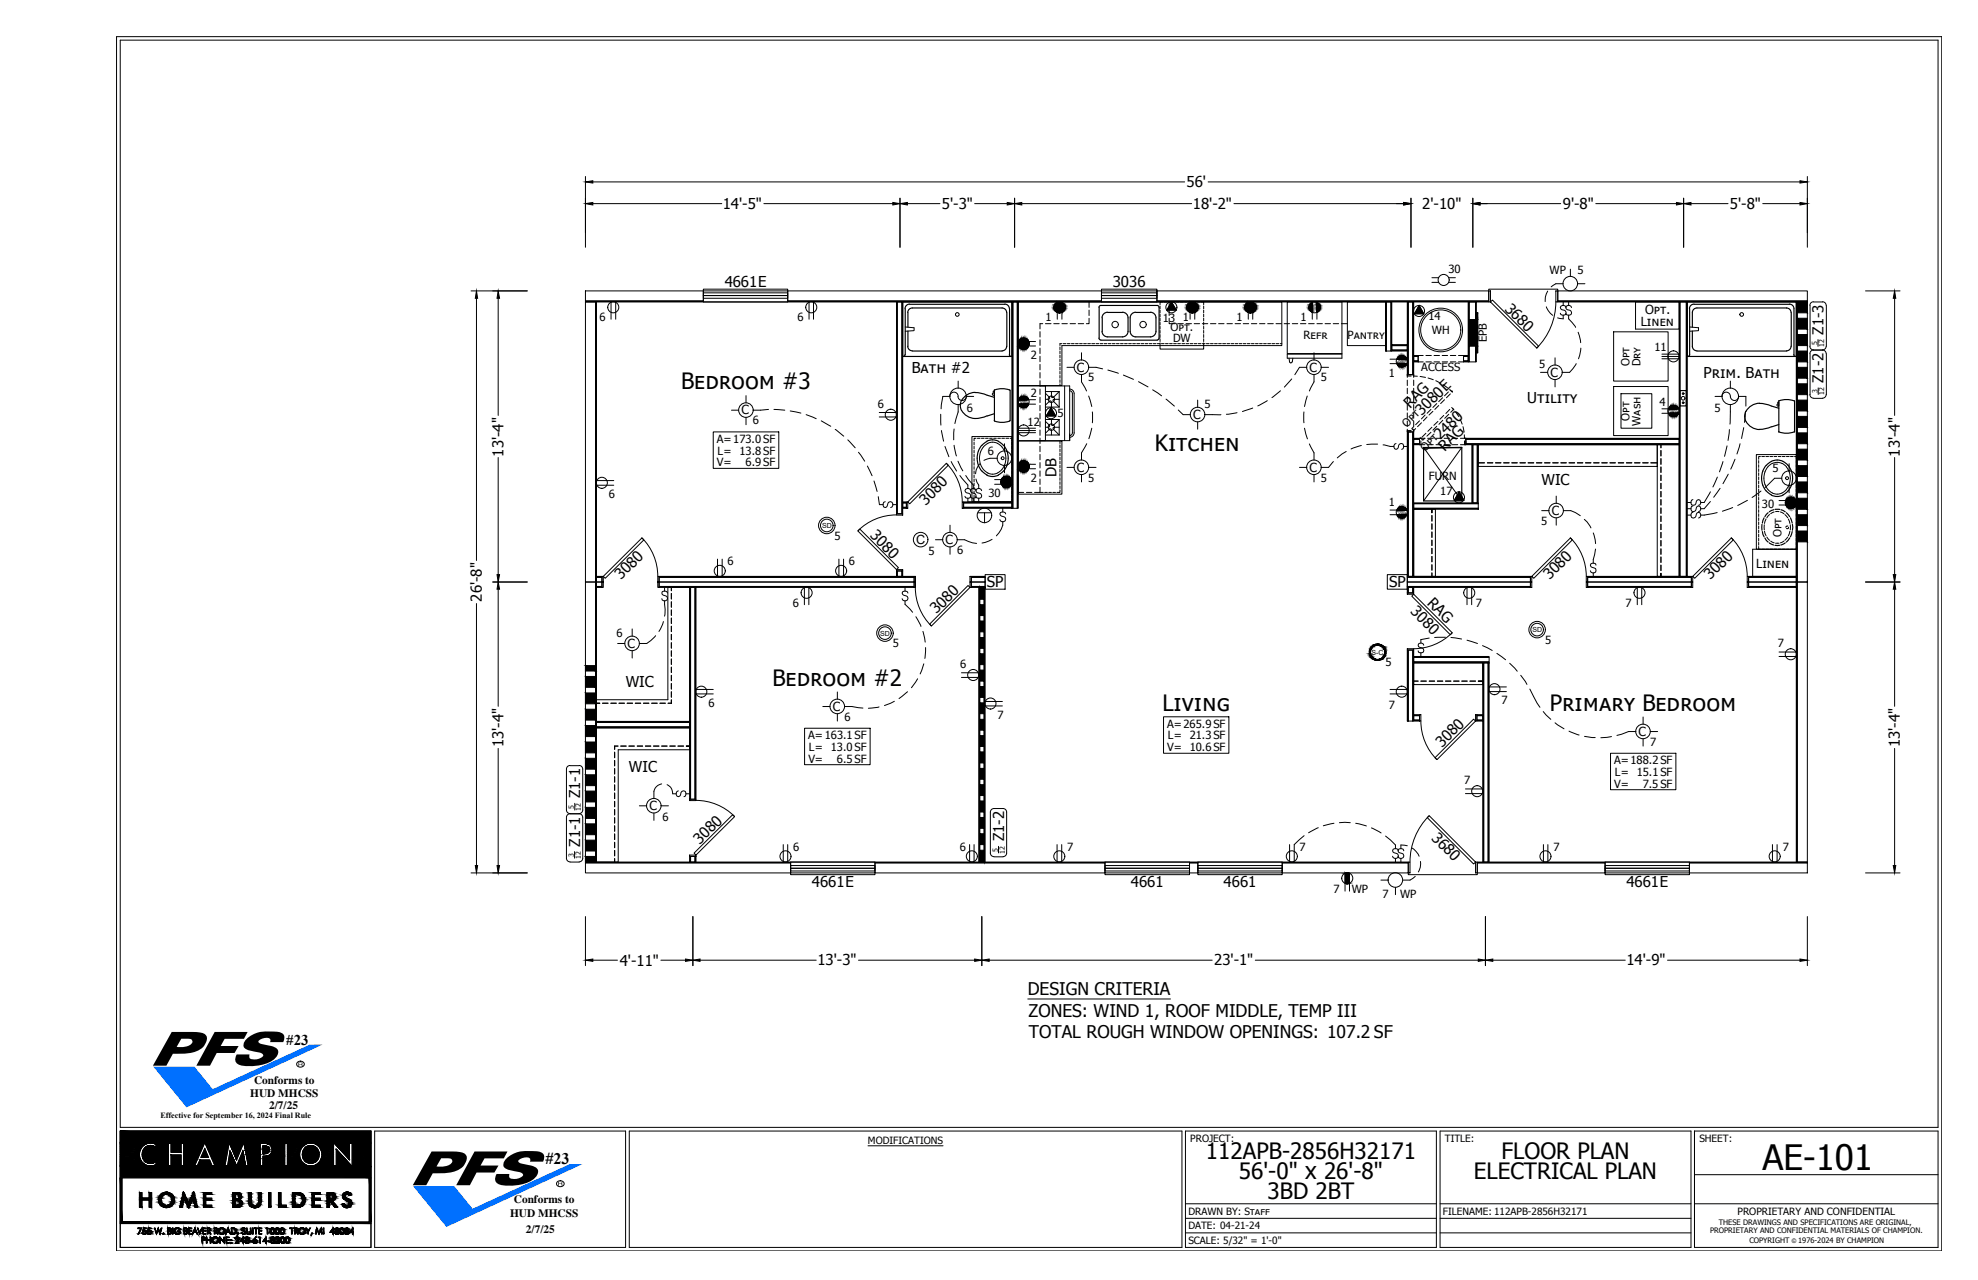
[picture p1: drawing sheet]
<svg xmlns="http://www.w3.org/2000/svg" width="432mm" height="279mm" viewBox="0 0 432 279" stroke-linecap="round" stroke-linejoin="round" font-family="sans-serif">
<defs><g id="words">
<text font-size="7.6" x="384.7" y="255.3">AE-101</text>
<g font-size="4.9">
<text x="148.7" y="85">Bedroom #3</text>
<text x="252.1" y="98.5">Kitchen</text>
<text x="168.6" y="149.6">Bedroom #2</text>
<text x="253.7" y="155.1">Living</text>
<text x="338.3" y="155.1">Primary Bedroom</text>
<text x="263.3" y="253">112APB-2856H32171</text>
<text x="270.5" y="257.4">56'-0&quot; x 26'-8&quot;</text>
<text x="321.8" y="257.4">ELECTRICAL PLAN</text>
<text x="327.8" y="253">FLOOR PLAN</text>
<text x="276.7" y="261.7">3BD 2BT</text>
</g>
<g font-size="3.8">
<text x="224.4" y="217.3">DESIGN CRITERIA</text>
<text x="224.5" y="222">ZONES: WIND 1, ROOF MIDDLE, TEMP III</text>
<text x="224.6" y="226.7">TOTAL ROUGH WINDOW OPENINGS: 107.2 SF</text>
</g>
<text font-size="3.5" x="119.1" y="254.1">#23</text>
<g font-size="3.3">
<text x="259" y="40.9">56'</text>
<text x="157.8" y="45.6">14'-5&quot;</text>
<text x="205.6" y="45.6">5'-3&quot;</text>
<text x="260.4" y="45.6">18'-2&quot;</text>
<text x="310.5" y="45.6">2'-10&quot;</text>
<text x="341.2" y="45.6">9'-8&quot;</text>
<text x="377.7" y="45.6">5'-8&quot;</text>
<text x="158.2" y="62.7">4661E</text>
<text x="242.9" y="62.7">3036</text>
<text x="328.3" y="67.6" transform="rotate(45 328.3 67.6)">3680</text>
<text x="398.1" y="73.1" transform="rotate(-90 398.1 73.1)">Z1-3</text>
<text x="199.1" y="81.4">Bath #2</text>
<text x="371.9" y="82.5">Prim. Bath</text>
<text x="398.1" y="83.6" transform="rotate(-90 398.1 83.6)">Z1-2</text>
<text x="307.8" y="89.2" transform="rotate(-45 307.8 89.2)">RAG</text>
<text x="315.6" y="85.6" transform="rotate(-44 315.6 85.6)">E</text>
<text x="333.4" y="87.9">Utility</text>
<text x="310.4" y="90.8" transform="rotate(-45 310.4 90.8)">3080</text>
<text x="109.9" y="99.7" transform="rotate(-90 109.9 99.7)">13'-4&quot;</text>
<text x="314.5" y="96.1" transform="rotate(-45 314.5 96.1)">2480</text>
<text x="315.4" y="98.7" transform="rotate(-45 315.4 98.7)">RAG</text>
<text x="414.7" y="99.7" transform="rotate(-90 414.7 99.7)">13'-4&quot;</text>
<text x="230.6" y="104.2" transform="rotate(-90 230.6 104.2)">DB</text>
<text x="336.5" y="106">WIC</text>
<text x="202.1" y="110.4" transform="rotate(-45 202.1 110.4)">3080</text>
<text x="189.8" y="117.1" transform="rotate(45 189.8 117.1)">3080</text>
<text x="105.2" y="131.3" transform="rotate(-90 105.2 131.3)">26'-8&quot;</text>
<text x="135.6" y="126.7" transform="rotate(-45 135.6 126.7)">3080</text>
<text x="215.4" y="128.2">SP</text>
<text x="303.2" y="128.2">SP</text>
<text x="311.4" y="131.8" transform="rotate(45 311.4 131.8)">RAG</text>
<text x="338.3" y="126.7" transform="rotate(-45 338.3 126.7)">3080</text>
<text x="373.4" y="126.7" transform="rotate(-45 373.4 126.7)">3080</text>
<text x="204.5" y="134.1" transform="rotate(-45 204.5 134.1)">3080</text>
<text x="307.8" y="133.6" transform="rotate(45 307.8 133.6)">3080</text>
<text x="136.6" y="149.9">WIC</text>
<text x="109.9" y="163.2" transform="rotate(-90 109.9 163.2)">13'-4&quot;</text>
<text x="314.8" y="163.3" transform="rotate(-45 314.8 163.3)">3080</text>
<text x="414.7" y="163.2" transform="rotate(-90 414.7 163.2)">13'-4&quot;</text>
<text x="137.3" y="168.4">WIC</text>
<text x="126.7" y="174.3" transform="rotate(-90 126.7 174.3)">Z1-1</text>
<text x="126.7" y="184.8" transform="rotate(-90 126.7 184.8)">Z1-1</text>
<text x="152.8" y="184.4" transform="rotate(-45 152.8 184.4)">3080</text>
<text x="219.2" y="183.6" transform="rotate(-90 219.2 183.6)">Z1-2</text>
<text x="312.4" y="183.1" transform="rotate(45 312.4 183.1)">3680</text>
<text x="177.2" y="193.7">4661E</text>
<text x="246.9" y="193.7">4661</text>
<text x="267.1" y="193.7">4661</text>
<text x="355" y="193.7">4661E</text>
<text x="135.3" y="210.8">4'-11&quot;</text>
<text x="178.4" y="210.7">13'-3&quot;</text>
<text x="265" y="210.7">23'-1&quot;</text>
<text x="355" y="210.7">14'-9&quot;</text>
<text x="62.5" y="228.2">#23</text>
</g>
<text font-size="2.8" x="200" y="118.8">C</text>
<g font-size="2.7">
<text x="358.2" y="71.2">Linen</text>
<text x="359.1" y="68.5">Opt.</text>
<text x="235.1" y="81.2">C</text>
<text x="285.9" y="81.2">C</text>
<text x="338.5" y="82.3">C</text>
<text x="161.8" y="90.5">C</text>
<text x="260.5" y="91.5">C</text>
<text x="235.1" y="103">C</text>
<text x="285.9" y="103">C</text>
<text x="338.8" y="112.4">C</text>
<text x="206.4" y="118.8">C</text>
<text x="383.4" y="124">Linen</text>
<text x="137" y="141.4">C</text>
<text x="181.8" y="155.2">C</text>
<text x="357.7" y="160.7">C</text>
<text x="141.8" y="176.9">C</text>
</g>
<g font-size="2.5">
<text x="316.2" y="59.6">30</text>
<text x="338.3" y="59.9">WP</text>
<text x="344.3" y="59.9">5</text>
<text x="130.9" y="70.1">6</text>
<text x="174.1" y="70.1">6</text>
<text x="228.3" y="70.1">1</text>
<text x="253.9" y="70.4">13</text>
<text x="258.2" y="70.1">1</text>
<text x="269.9" y="70.1">1</text>
<text x="283.9" y="70.1">1</text>
<text x="311.8" y="69.8">14</text>
<text x="255.5" y="72.3">Opt.</text>
<text x="256.1" y="74.7">DW</text>
<text x="284.6" y="74">Refr</text>
<text x="294.2" y="74">Pantry</text>
<text x="312.6" y="72.9">WH</text>
<text x="324.6" y="74.7" transform="rotate(-90 324.6 74.7)">EPB</text>
<text x="361.1" y="76.6">11</text>
<text x="225" y="78.3">2</text>
<text x="237.6" y="83.3">5</text>
<text x="288.4" y="83.3">5</text>
<text x="303.1" y="82.2">1</text>
<text x="310.3" y="81.1">ACCESS</text>
<text x="336" y="80.4">5</text>
<text x="355.7" y="79.9" transform="rotate(-90 355.7 79.9)">Opt</text>
<text x="358.1" y="80" transform="rotate(-90 358.1 80)">Dry</text>
<text x="191.6" y="89">6</text>
<text x="225" y="86.7">2</text>
<text x="263" y="89">5</text>
<text x="362.3" y="88.6">4</text>
<text x="164.4" y="92.6">6</text>
<text x="211.1" y="90">6</text>
<text x="224.3" y="92.9">12</text>
<text x="230.8" y="91">5</text>
<text x="307.1" y="93.4" transform="rotate(-45 307.1 93.4)">Opt</text>
<text x="355.7" y="91.8" transform="rotate(-90 355.7 91.8)">Opt</text>
<text x="358.1" y="92.9" transform="rotate(-90 358.1 92.9)">Wash</text>
<text x="374.3" y="90">5</text>
<text x="156.5" y="101.8">V=</text>
<text x="156.5" y="96.6">A=173.0SF</text>
<text x="156.6" y="99.2">L= 13.8SF</text>
<text x="162.8" y="101.8">6.9SF</text>
<text x="215.6" y="99.4">6</text>
<text x="311.1" y="98.6" transform="rotate(-45 311.1 98.6)">Opt</text>
<text x="225" y="105.1">2</text>
<text x="237.6" y="105.1">5</text>
<text x="288.4" y="105.1">5</text>
<text x="311.9" y="104.7">FURN</text>
<text x="386.9" y="103.1">5</text>
<text x="132.9" y="108.7">6</text>
<text x="215.8" y="108.5">30</text>
<text x="303.1" y="110.4">1</text>
<text x="314.4" y="108.1">17</text>
<text x="384.6" y="110.9">30</text>
<text x="182.2" y="117.8">5</text>
<text x="336.4" y="114.6">5</text>
<text x="388.9" y="117.3" transform="rotate(-90 388.9 117.3)">Opt</text>
<text x="158.8" y="123.4">6</text>
<text x="185.3" y="123.4">6</text>
<text x="202.7" y="121.1">5</text>
<text x="208.9" y="120.9">6</text>
<text x="173.1" y="132.5">6</text>
<text x="322.2" y="132.5">7</text>
<text x="354.9" y="132.5">7</text>
<text x="134.6" y="139.1">6</text>
<text x="194.9" y="141.3">5</text>
<text x="337.3" y="140.5">5</text>
<text x="388.1" y="141.3">7</text>
<text x="209.6" y="145.9">6</text>
<text x="302.4" y="145.5">5</text>
<text x="154.6" y="154.3">6</text>
<text x="303.1" y="154.8">7</text>
<text x="327.8" y="153.7">7</text>
<text x="176.4" y="161.3">A=163.1SF</text>
<text x="184.3" y="157.3">6</text>
<text x="217.8" y="156.9">7</text>
<text x="254.8" y="158.8">A=265.9SF</text>
<text x="254.9" y="161.4">L= 21.3SF</text>
<text x="176.5" y="166.5">V=</text>
<text x="176.6" y="163.9">L= 13.0SF</text>
<text x="182.7" y="166.5">6.5SF</text>
<text x="254.8" y="164">V= 10.6SF</text>
<text x="352.4" y="166.8">A=188.2SF</text>
<text x="360.2" y="162.7">7</text>
<text x="319.7" y="171.2">7</text>
<text x="352.4" y="172">V=</text>
<text x="352.5" y="169.4">L= 15.1SF</text>
<text x="358.6" y="172">7.5 SF</text>
<text x="144.6" y="179.2">6</text>
<text x="173.2" y="185.7">6</text>
<text x="209.5" y="185.7">6</text>
<text x="233" y="185.7">7</text>
<text x="283.7" y="185.7">7</text>
<text x="339.1" y="185.7">7</text>
<text x="389.2" y="185.7">7</text>
<text x="291.1" y="194.9">7</text>
<text x="295.1" y="194.9">WP</text>
<text x="301.8" y="196">7</text>
<text x="305.6" y="196">WP</text>
<text x="54.6" y="239.5">HUD MHCSS</text>
<text x="55.5" y="236.5">Conforms to</text>
<text x="58.8" y="242">2/7/25</text>
<text x="112.2" y="262.6">Conforms to</text>
<text x="111.4" y="265.6">HUD MHCSS</text>
<text x="114.8" y="269">2/7/25</text>
</g>
<g font-size="2.2">
<text x="189.5" y="249.6">MODIFICATIONS</text>
<text x="259.8" y="249.3">PROJECT:</text>
<text x="315.4" y="249.3">TITLE:</text>
<text x="371" y="249.3">SHEET:</text>
<text x="259.4" y="265.1">DRAWN BY: Staff</text>
<text x="259.4" y="268.3">DATE: 04-21-24</text>
<text x="315" y="265.1">FILENAME: 112APB-2856H32171</text>
<text x="379.3" y="265.3">PROPRIETARY AND CONFIDENTIAL</text>
<text x="259.4" y="271.5">SCALE: 5/32&quot; = 1'-0&quot;</text>
</g>
<text font-size="1.8" x="35" y="244.1">Effective for September 16, 2024 Final Rule</text>
<g font-size="1.6">
<text x="373.3" y="269.2">PROPRIETARY AND CONFIDENTIAL MATERIALS OF CHAMPION.</text>
<text x="375.2" y="267.4">THESE DRAWINGS AND SPECIFICATIONS ARE ORIGINAL,</text>
<text x="381.9" y="271.4">COPYRIGHT</text>
<text x="392.6" y="271.4">1976-2024 BY CHAMPION</text>
</g>
<g font-size="1.5">
<text x="396.7" y="75.3" transform="rotate(-90 396.7 75.3)">5</text>
<text x="398.2" y="75.8" transform="rotate(-90 398.2 75.8)">12</text>
<text x="396.7" y="85.8" transform="rotate(-90 396.7 85.8)">3</text>
<text x="398.2" y="86.3" transform="rotate(-90 398.2 86.3)">12</text>
<text x="179.5" y="115.2">SD</text>
<text x="192.1" y="138.8">SD</text>
<text x="299.4" y="142.9">S-C</text>
<text x="334.5" y="138">SD</text>
<text x="125.3" y="176.5" transform="rotate(-90 125.3 176.5)">5</text>
<text x="126.8" y="177" transform="rotate(-90 126.8 177)">12</text>
<text x="217.8" y="185.9" transform="rotate(-90 217.8 185.9)">5</text>
<text x="125.3" y="187" transform="rotate(-90 125.3 187)">3</text>
<text x="126.8" y="187.5" transform="rotate(-90 126.8 187.5)">12</text>
<text x="219.3" y="186.4" transform="rotate(-90 219.3 186.4)">12</text>
</g>
<text font-size="1.4" x="391.2" y="271.4">©</text>
</g></defs>
<g fill="none" stroke="#000" stroke-width=".22">
<path d="M25.4 8h398.5v265h-398.5zM26.2 8.8h396.9v237.3h-396.9zM127.8 38.5v15.5M129.4 39.7h129.2M263.7 39.7h129.2M394.5 38.5v15.5M129.4 44.5h28.2M166.8 44.5h28.1M196.5 43.3v10.7M198.1 44.5h7.1M212.8 44.5h7.1M221.5 43.3v10.7"/>
<path d="M223.1 44.5h37M269.4 44.5h37M308 43.3v10.7M321.5 43.3v10.7M323.1 44.5h17.6M342.8 58.8v1.5M348.4 44.5h17.6M367.5 43.3v10.7M369.1 44.5h8.1M384.8 44.5h8.1M102.8 63.5h12.3M104 65.1v57.2"/>
<path d="M108.8 65.1v25.6M127.8 63.5h25.7v2.2h-25.7zM127.8 65.7h25.7v.2h-25.7zM127.8 65.9h2.2v61.1h-2.2zM130 65.9h.2v61.1h-.2zM133.4 66v3.7M134.4 66v3.7M153.5 63.5h18.5v2.4h-18.5zM153.5 63.9h18.5v.6h-18.5zM153.5 64.5h18.5v.6h-18.5zM153.5 63.5v-.4h18.5v.4M153.5 65.9h18.5"/>
<path d="M172 63.5h68.5v2.2h-68.5zM172 65.7h68.5v.2h-68.5zM176.6 66v3.7M177.6 66v3.7M195.7 65.9h.2v46.2h-.2zM195.9 65.9h1v46.2h-1zM196.9 65.9h.2v46.2h-.2zM197.6 71.4l1.9 .1M199.5 71.5v.6M199.5 72.2l-1.9 .1M220.9 65.9h.2v45.1h-.2zM221.1 65.9h1v45.1h-1z"/>
<path d="M222.1 65.9h.2v45.1h-.2zM222.3 65.9h57.5v9.5h-48v8.8h-9.5zM222.4 75.5h3.7M222.4 74.5h3.7M227 72.4v1.2M227 74.2v1.2M227 76v1.2M227 77.8v1.2M227 79.5v1.2M227.6 70.7h-.6v1.1M228.2 70.7h1.2M230 70.7h1.2"/>
<path d="M230.8 66v3.7M231.4 75.7v.6M231.4 76.6v.6M231.4 77.5v.6M231.4 78.4v.6M231.4 79.3v.6M231.8 75h-.4v.4M231.8 70.7h1.2M231.8 66v3.7M232.1 75h.6M233 75h.6M233.6 70.7h1.2"/>
<path d="M233.9 75h.6M234.8 75h.6M235.4 70.7h1.2M235.7 75h.6M236.1 77v1.6M236.6 75h.6M237.4 75h.6M237.7 69.5v1.2h-.5M237.7 65.9v1.2M237.7 67.7v1.2M238.3 75h.7M239.3 75h.6"/>
<path d="M240.2 75h.5M240.5 63.5h12.1v2.4h-12.1zM240.5 63.9h12.1v.6h-12.1zM240.5 64.5h12.1v.6h-12.1zM240.5 63.5v-.4h12.1v.4M240.5 65.9h12.1M241 75h.6M241.9 75h.6M242.8 75h.6M243.7 75h.6M244.6 75h.6M245.5 75h.6"/>
<path d="M246.4 75h.6M247.3 75h.6M248.2 75h.6M249.1 75h.6M250 75h.6M250.9 75h.6M251.8 75h.5M252.6 63.5h72.4v2.2h-72.4zM252.6 65.7h72.4v.2h-72.4zM252.6 75h.6M253.2 74.8v1.4h9.6v-1.4M253.2 66.8v.6"/>
<path d="M253.2 67.7v.6M253.2 68.6v.6M253.2 69.5v.6M253.2 70.4v.6M253.2 71.2v.6M253.2 72.1v.6M253.2 73v.7M253.2 74v.5M253.5 75h.6M253.8 65.9h-.6v.6M254.1 65.9h.6M254.4 75h.6"/>
<path d="M255 65.9h.6M255.2 69.5v1.2h1.3M255.2 65.9v1.2M255.2 67.7v1.2M255.3 75h.6M255.7 65.9l1.1 1.8h-2.1zM255.9 65.9h.6M256.2 75h.6M256.8 65.9h.6M257.1 75h.6M257.1 70.7h1.2M257.7 65.9h.6"/>
<path d="M258 75h.6M258.6 65.9h.6M258.9 75h.6M258.9 70.7h1.2M259.5 65.9h.6M259.8 75h.6M259.8 66v3.7M260.4 65.9h.6M260.7 75h.6M260.7 70.7h1.2M260.8 66v3.7M261.3 65.9h.6"/>
<path d="M261.6 75h.6M262.2 65.9h.6v.6M262.5 75h.6M262.5 70.7h1.2M262.8 66.8v.6M262.8 67.7v.6M262.8 68.6v.6M262.8 69.5v.6M262.8 70.4v.6M262.8 71.2v.6M262.8 72.1v.6M262.8 73v.7"/>
<path d="M262.8 74v.5M263.4 75h.5M264.2 75h.6M264.2 70.7h1.2M265.1 75h.6M266 75h.6M266 70.7h1.2M266.9 75h.6M267.8 75h.6M267.8 70.7h1.2M268.7 75h.6M269.6 75h.6"/>
<path d="M269.6 70.7h1.2M270.5 75h.6M271.4 75h.6M271.4 70.7h1.2M272.3 75h.6M272.5 66v3.7M273.2 75h.6M273.2 70.7h1.2M273.5 66v3.7M274.1 75h.6M275 75h.5M275 70.7h1.1"/>
<path d="M275.8 75h.6M276.7 75h.7M276.7 70.7h1.3M277.7 75h.6M278.6 75h.5M278.6 70.7h1.1M279.4 75h.4M280.3 70.7h1.2M281 65.9h11.9v11.3h-11.9zM281 77.3h11.9v.9h-11.9zM281.4 78.2l.1 .8M282.1 78.9l-.3 .3-.3-.3"/>
<path d="M282.1 70.7h1.2M282.2 78.2l-.1 .8M283.9 70.7h1.2M285.7 70.7h1.2M286.5 66v3.7M286.9 77v1.6M287.5 70.7h1.2M287.5 66v3.7M289.3 70.7h1.1M291 70.7h1.2M292.8 70.7h1.3M294.1 65.9h8.4v9.5h-8.4z"/>
<path d="M302.5 65.9h.1v10.7h-.1zM302.6 65.9h1.1v10.7h-1.1zM303.4 79.4h3.7M303.4 78.4h3.7M303.7 65.9h.1v10.7h-.1zM303.8 75.4h3.4v1h-3.4zM303.8 76.4h3.4v.2h-3.4zM303.8 75.2h3.4v.2h-3.4zM307.2 65.9h.2v15.9h-.2zM307.4 65.9h1v15.9h-1zM308.4 65.9h.2v15.9h-.2zM308.6 77.8h1v1h-1z"/>
<path d="M308.6 77.6h1v.2h-1zM308.6 78.8h1v.2h-1zM309.6 79h1.1M309.8 66.7l1 1.8h-2zM310.7 77.6h-1.1v1.4M311.3 79h1.2M311.3 77.6h1.2M312.6 61.6h1.5M312.6 60.6h1.5M313.1 79h1.1M313.1 77.6h1.1M314.8 79h1.2"/>
<path d="M314.8 77.6h1.2M316.2 61.6h1.5M316.2 60.6h1.5M316.6 79h1.2M316.6 77.6h1.2M318.4 77.6h1.1v1.4h-1.1M319.5 77.8h1v1h-1zM319.5 77.6h1v.2h-1zM319.5 78.8h1v.2h-1zM320.5 65.9h.2v13.1h-.2zM320.7 65.9h1.4v13.1h-1.4zM320.7 69.8h1.9v5.7h-1.9z"/>
<path d="M320.7 75h1.9M320.7 70.3h1.9M320.7 70.9h1.9M320.7 71.5h1.9M320.7 74.4h1.9M320.7 73.8h1.9M320.7 73.2h1.9M320.7 72.1h1.9M320.7 72.6h1.9M322.1 65.9h.2v13.1h-.2zM322.3 68.3h.3v1.5M322.6 75.5v1.5h-.3"/>
<path d="M325 63.5h.4v2.4h-.4zM325 63.5v-.4h15.1v.4M325.8 65.5l10.1 10.1-.4 .4-10.1-10.1zM337.6 67a3.9 3.9 0 0 0 1.4 1.8M337.9 63.5a3.7 3.7 0 0 0-.6 2.3M339.5 78.1v1.6M339.6 63.5h.5v2.4h-.5zM339.6 65.9a14.3 14.3 0 0 1-4.1 10.1M340.1 63.5h54.4v2.2h-54.4zM340.1 65.7h54.4v.2h-54.4zM341.2 61.9h-1.6l-1 .7M341.2 68.8v.8l-1.2-.2"/>
<path d="M341.2 65.9v.8M341.9 67.1a.66 .66 0 0 0-.7-.4 .66 .66 0 0 0-.6 .4l.4 .5 .5 .1a.61 .61 0 0 1 .3 1 .74 .74 0 0 1-1.2-.3M342.4 68.8v.8l1.6 1.9M342.4 65.9v.8M343.1 67.1a.66 .66 0 0 0-.7-.4 .66 .66 0 0 0-.6 .4l.3 .5 .6 .1a.61 .61 0 0 1 .2 1 .74 .74 0 0 1-1.1-.3M344.1 79.4l-1.5 1.9h-1.6M344.4 61.9h1.6M344.5 72.5l.6 2.3M345.1 76l-.5 2.3M352.3 72.4h11.9v10.8h-11.9zM357 65.9h9.6v5.9h-9.6zM362.8 77.3h3.6"/>
<path d="M362.8 77.8h3.8M362.8 78.3h3.6M366.6 65.9h.1v59.9h-.1zM366.7 65.9h1.4v59.9h-1.4zM368.1 65.9h.2v59.9h-.2zM368.9 71.4l1.9 .1M370.7 71.5v.6M370.8 72.2l-1.9 .1M392.1 65.9h.2v61.1h-.2zM392.3 65.9h2.2v61.1h-2.2zM392.3 65.9h2.2M395.1 75.6a.78 .78 0 0 0 .8 .8"/>
<path d="M395.1 66.7v8.9M395.1 77.2v8.9M395.9 65.9a.78 .78 0 0 0-.8 .8M395.9 65.9h2M396.9 74.1v1.5M397.9 76.4a.78 .78 0 0 1 .8 .8M397.9 65.9a.78 .78 0 0 1 .8 .8M397.9 76.4h-2a.78 .78 0 0 0-.8 .8M398.7 66.7v8.9a.78 .78 0 0 1-.8 .8M398.7 77.2v8.9M407.2 63.5h7.6M413.6 65.1v25.6"/>
<path d="M108.8 99.9v25.5M155.7 94.3h14.3v7.9h-14.3zM159.7 89.5h1.5M162.9 86.4v1.5M162.9 91.1v1.6M167.8 89.4l-3.4 .1M169 89.4l2.3 .1M172.5 89.7l2.3 .5M176 90.5l2.2 .9M179.3 91.9l2.1 1.1M182.3 93.7l1.9 1.5M185.1 96l1.6 1.7"/>
<path d="M187.4 98.7l1.4 2M191.9 90h3.7M191.9 91h3.7M205.4 90.4v2.4M205.5 94l.5 2.3M206.3 97.5l.8 2.2M207.3 86.5a.91 .91 0 0 1 1-.9 .91 .91 0 0 1 .9 .9M207.4 86.5h-1.6l-.4 2.7M208.3 93.6l-.1 2.4M208.3 97.2l.5 2.3M209.1 86.5a.91 .91 0 0 0 .9 .9 .91 .91 0 0 0 .9-.9M209.2 88.3v1.6l-.8 2.6"/>
<path d="M209.2 83.2v1.6M211 86.5h1.6M212.2 95.3h8.7v14.3h-8.7zM212.6 96.5v.6M212.6 97.4v.6M212.6 98.3v.6M212.6 99.2v.6M213.1 95.7h-.5v.5M213.4 95.7h.6M214.2 95.7h.6M215.1 95.7h.6M215.6 96.8a3 3 0 0 1 4 3.2 3 3 0 0 1-4 3.3"/>
<path d="M215.7 96.8a3.8 3.8 0 0 0 0 6.4M216 95.7h.6M216.8 85.8l-.1 .4 .4 .1v-.9h-.3v.5M216.9 95.7h.6M217.8 95.7h.6M218.7 95.7h.6M219.3 96.9v1.6M219.6 95.7h.6M220.5 95.7h.4v.5M220.9 96.5v.6M220.9 97.4v.6M220.9 98.3v.6"/>
<path d="M220.9 99.2v.6M222.3 96.3h9.5v11.6h-9.5zM222.3 84.2h11.2v12h-11.2zM222.3 94h3.8M222.4 88.2h3.7M222.4 87.2h3.7M222.4 93.5h3.7M222.4 94.4h3.7M227 84.2h1.2v12h-1.2M227 81.3v1.2M227 83.1v1.2M227 84.9v1.2"/>
<path d="M227 86.7v1.2M227 88.5v1.2M227 90.3v1.1M227 92v1.2M227 93.9v1.1M227 95.6v1.2M227 97.4v1.2M227 99.2v1.2M228.2 85.9l.9 .8v.3l-.2 .1M228.2 92l.9 .8v.3l-.2 .1M228.2 95h3M228.2 91.6h3"/>
<path d="M228.2 85.5h3M228.2 88.9h3M228.2 87.2h.7M228.2 93.3h.7M229.1 93.7l.2-.1 .2 .2M229.1 93.7l-.9 .9M229.4 89l1.1 1.8h-2.1zM229.5 87.7l-.2-.2-.2 .1-.9 .8M229.5 85.5l.1 1.2h.3M229.5 91.6l.1 1.2h.3M229.5 87.8v1.1M229.5 93.9v1.1"/>
<path d="M230 92.8l1.2-1.2v3.4M230 87.6l1.2 1.3M230 93.7l1.2 1.3M230.1 87.2l-.2 .1v.3M230.1 93.3l-.2 .1v.3M230.1 87.2h1.1M230.1 93.3h1.1M231.2 85.5v3.4M231.2 85.5l-1.2 1.2M231.4 80.2v.6M231.4 81.1v.6M231.4 82v.6"/>
<path d="M231.4 82.9v.6M231.4 83.8v.4M231.4 96.3v.5M231.4 97.1v.6M231.4 98v.6M231.4 98.9v.6M231.4 99.8v.6M232.4 84.2v12M232.9 80.2h1.6M233.5 84.9a.99 .99 0 0 1 1 1M233.5 85.3a.61 .61 0 0 1 .6 .6M234.1 85.9v8.6a.61 .61 0 0 1-.6 .6"/>
<path d="M234.5 85.9v8.6a.99 .99 0 0 1-1 1M236.1 81.8v1.6l1.1 1.9M237.2 96.9l-1.1 1.9v1.6M237.7 86.4l.6 2.3M237.7 80.2h1.6l1.4 .3M238.3 93.5l-.6 2.3M238.5 89.9v2.4M241.9 80.8l2.2 .7M245.2 81.9l2.2 .9M248.5 83.3l2.1 1.2M251.6 85.1l2 1.3M254.6 87.1l1.8 1.5"/>
<path d="M257.2 89.5l1.1 1h1.6M261.5 87.3v1.6M261.5 92.1v1.6M263.1 90.5h3.4M270 90.1l-2.3 .3M273.5 89.1l-2.3 .7M276.6 87.5l-2 1.1M279.5 85.3l-1.8 1.5M282 82.7l-1.6 1.8M284.6 89.9v2.4M284.8 93.5l.6 2.3M285.3 80.2h-1.6l-1 1.6"/>
<path d="M285.4 86.4l-.6 2.3M285.8 96.9l1.1 1.9v1.6M286.9 81.8v1.6l-1.1 1.9M288.5 80.2h1.5M293.9 98.6l-2 1.3M297.2 97.2l-2.3 .8M300.7 96.9l-2.3 .1M301.9 97.1l1.6 .4h.8M304.8 96.8a.66 .66 0 0 0-.5 .7 .66 .66 0 0 0 .5 .6l.4-.4 .2-.5a.61 .61 0 0 1 .9-.3 .74 .74 0 0 1-.3 1.2M306.4 97.5h.8M307.2 94.3h.2v31.5h-.2zM307.2 81.8h1.4v.6"/>
<path d="M307.2 93.7v.6h1.4v-.6M307.2 81.8v.6M307.2 83v1.2M307.2 84.8v1.1M307.2 86.5v1.2M307.2 88.3v1.2M307.2 90.1v1.2M307.2 91.9v1.2M307.4 94.3h1v31.5h-1zM308.1 94h-.9v.3h.9M308.1 81.8h-.9v.3h.9M308.4 94.3h.2v31.5h-.2z"/>
<path d="M308.6 95.9h1.3v1h-1.3zM308.6 96.9h1.3v.2h-1.3zM308.6 95.7h1.3v.2h-1.3zM308.6 93.1l-.4 .5 .4 .4 .4-.4M308.6 83v1.2M308.6 84.8v1.1M308.6 86.5v1.2M308.6 88.3v1.2M308.6 90.1v1.2M308.6 91.9v1.2M308.6 82.1h.8M309.9 96.2v.9h.3v-.9"/>
<path d="M309.9 91.9l-.9 .8M310 82.2l1.2 .2M310.2 95.7h.1M310.3 92.3l-.8 .8M310.8 97.7l8.3 11.6M311.1 95.6l-.5 .5-.4-.4M311.1 95.7h-1.2v1.4h1.2M311.1 90.6l-.8 .8M311.3 94.6l-.9 .8M311.5 91l-.8 .9M311.7 95.7h1.2M311.7 97.1h1.2"/>
<path d="M311.7 82.5l1.2 .4M312.4 89.4l-.9 .8M312.4 94.4l-.9 .8M312.6 93.3l-.9 .8M312.8 89.8l-.8 .8M313.4 83.1l1.1 .6M313.5 95.7h1.2M313.5 97.1h1.2M313.6 88.1l-.8 .8M313.6 93l-.8 .9M313.9 92l-.9 .8M314.1 88.5l-.9 .9"/>
<path d="M314.9 86.8l-.8 .9M315 91.7l-.9 .9M315 83.9l1 .7M315.2 90.7l-.9 .8M315.3 95.7h1.1M315.3 97.1h1.1M315.3 87.2l-.8 .9M316.2 85.6l-.9 .8M316.3 90.4l-.9 .9M316.4 85l.6 .6M316.5 89.4l-.9 .9M316.6 85.1l.4 .5"/>
<path d="M316.6 86l-.8 .8M316.9 88.9l.5 .6M317 85.6h.1M317 95.7h1.2M317 97.1h1.2M317.1 89.2l.2 .2-.6 .6M317.8 90l.7 .9M318.7 91.5l.5 1.1M318.8 95.7h1.2M319.1 97.7l-8.3 11.6M319.4 93.1l.2 1.2M319.7 94.9v.8"/>
<path d="M319.7 96.2v.9h.3v-.9M319.7 95.7h.1M320 95.9h46.6v1h-46.6zM320 96.9h46.6v.2h-46.6zM320 95.7h46.6v.2h-46.6zM320 95.7v1.4h-1.2M321.3 97.1h.2v12.7h-.2zM321.5 97.1h1v12.7h-1zM322.5 97.1h.2v12.7h-.2zM322.7 97.1h39.1v4.7h-39.1zM336.3 81.3h1.6M339.5 82.9v1.6"/>
<path d="M352.3 84.4h11.9v10.7h-11.9zM353.9 85.9h6.7v7.6h-6.7zM361.8 97.1h4.8v28.7h-4.8zM362.6 97.1v.6M362.6 98.3v1.2M362.8 89.2h3.6M362.8 90.2h3.6M374.4 86.5h1.6M375.9 86.5a.91 .91 0 0 1 .9-.9 .91 .91 0 0 1 .9 .9 .91 .91 0 0 0 1 .9 .91 .91 0 0 0 .9-.9M377 97.3l-.5 2.3M377.5 93.8l-.3 2.3M377.7 88.3v4.3"/>
<path d="M377.7 83.2v1.6M379.6 86.5h1.5v2.1M379.9 96.9l-.7 2.2M380.7 93.3l-.5 2.4M381 89.8l-.2 2.4M383.4 99.2h8.7v20.7h-8.7zM384.3 99.7h-.4v.5M384.6 99.7h.6M385.5 99.7h.6M386.4 99.7h.6M387.3 99.7h.6M388.1 88.2l-.1 .4h.3v-.8h-.2v.4"/>
<path d="M388.2 99.7h.6M389.1 99.7h.6M390 99.7h.6M390.9 99.7h.6M391.8 99.7h.3v.5M395.1 86.1a.78 .78 0 0 0 .8 .8M395.9 87h2M396.9 84.7v1.4M398.7 86.1a.78 .78 0 0 1-.8 .8M413.6 99.9v25.5M130.3 105.9h3.7M130.3 104.9h3.7"/>
<path d="M140.1 117.4a11.9 11.9 0 0 1 3.5 8.4M187.3 115.9l.4-.4 8.4 8.4-.4 .4zM189.4 101.7l1 2.1M190.8 105l.7 2.3M191.7 108.4l.3 1.8h.8M193.3 109.5a.66 .66 0 0 0-.5 .7 .66 .66 0 0 0 .5 .6 1.31 1.31 0 0 0 .7-1.2l.4-.1a.66 .66 0 0 1 .5 .7 .66 .66 0 0 1-.5 .6M194.9 110.2h.8M195.7 112.4a11.9 11.9 0 0 0-8.4 3.5M195.7 112.1h1.4v.3h-1.4zM197.1 109.8h.8v.9h-.8zM197.1 109.6h.8v.2h-.8zM197.1 110.7h.8v.3h-.8z"/>
<path d="M197.9 109.6h.3v1.4h-.3zM204.2 117.8h1.6M206.6 101.1a11.9 11.9 0 0 1 3.5 8.4M206.6 101.1l.4 .5-8.4 8.4-.4-.4zM207.4 114.6v1.6M207.4 119.4v1.6M207.6 100.8l1.2 2M209 117.8h1.6l1.7 .7 .9 .1M209.1 100.7l1.1 2.1M209.6 103.8l1.7 2.1v.7M210.1 109.6h.3v1.4h-.3zM210.4 109.8h10.5v.9h-10.5z"/>
<path d="M210.4 109.6h10.5v.2h-10.5zM210.4 110.7h10.5v.3h-10.5zM210.8 103.8l1.7 2.1v.7M211.3 108.8v.8M211.4 109.6h9.5M211.9 107.1l-.1-.3a.69 .69 0 0 0-1.1 .3l.3 .5 .5 .1a.67 .67 0 0 1 .3 .9 .74 .74 0 0 1-1.1-.3M212.5 108.8v.8M212.6 109v.6h.5M212.6 100.1v.6M212.6 101v.6M212.6 101.9v.5M212.6 102.8v.6"/>
<path d="M212.6 103.7v.6M212.6 104.6v.6M212.6 105.5v.5M212.6 106.3v.6M212.6 107.2v.6M212.6 108.1v.6M213.1 107.1l-.1-.3a.69 .69 0 0 0-1.2 .3l.4 .5 .5 .1a.67 .67 0 0 1 .3 .9 .74 .74 0 0 1-1.2-.3M213.1 104.6l.6 1.3v.7M213.5 111.9h2.9M213.7 108.8v.8M213.9 101.3h-.1a3.2 3.2 0 0 0-.8 2.1M214.3 107.1a.66 .66 0 0 0-.6-.5 .66 .66 0 0 0-.7 .5l.4 .5 .6 .1a.61 .61 0 0 1 .2 .9 .74 .74 0 0 1-1.2-.3"/>
<path d="M214.9 111.9v2.2M216.6 117.7l-1.5 .7-.7 .1M217.1 105.7h3.7M217.1 104.7h3.7M217.7 100a4.5 4.5 0 0 0-2.9 .5M218.9 113.9a4.1 4.1 0 0 1-1.4 3.1M218.9 111v.8M219.3 101.6v1.6M219.5 112.2a.68 .68 0 0 0-.6-.5 .68 .68 0 0 0-.6 .5 1.24 1.24 0 0 0 1.1 .7l.1 .5a.66 .66 0 0 1-.6 .5 .66 .66 0 0 1-.6-.5M220.9 109v.6h-.4M220.9 100.1v.6M220.9 101v.6"/>
<path d="M220.9 101.9v.5M220.9 102.8v.6M220.9 103.7v.6M220.9 104.6v.6M220.9 105.5v.5M220.9 106.3v.6M220.9 107.2v.6M220.9 108.1v.6M222.3 107.5h1.2M222.4 102.3h3.7M222.4 101.3h3.7M224.1 107.5h1.2"/>
<path d="M227 106.3v1.2h-1.2M227 107.5h.8M227 101v1.2M227 102.8v1.2M227 104.6v1.1M228 107.5h.6M228.9 107.5h.6M229.8 107.5h.6M231.4 106.9v.6h-.7M231.4 100.7v.6M231.4 101.6v.6M231.4 102.4v.7"/>
<path d="M231.4 103.4v.6M231.4 104.3v.6M231.4 105.2v.5M231.4 106v.6M232.9 102h1.6M236.1 103.6v1.6M237.7 102h1.6M283.7 102h1.6M286.9 103.6v1.6M291.1 100.8l-1.1 1.2h-1.5M303.4 111.3h3.7M303.4 112.4h3.7"/>
<path d="M308.6 109.9h14.1v1.1h-14.1zM308.6 109.8h14.1v.1h-14.1zM308.6 111h14.1v.2h-14.1zM308.6 111.2h4.8v14.6h-4.8zM312.6 111.9v-.7v.7M312.6 112.5v1.2M312.6 114.3v1.2M312.6 116.1v1.2M312.6 117.9v1.2M312.6 119.7v1.2M318.5 107.4l1.1 1.8h-2.1zM322.7 101h1.4"/>
<path d="M324.7 101h1.2M326.5 101h1.2M328.3 101h1.1M330 101h1.2M331.8 101h1.2M333.6 101h1.2M335.4 101h1.2M336.6 111.5h1.6M337.2 101h1.2M339 101h1.1M339.7 108.3v1.6M339.7 113.1v1.5"/>
<path d="M340.7 101h1.2M341.3 111.5a4.8 4.8 0 0 1 3.7 1.1M342.5 101h1.2M342.8 117.4a11.9 11.9 0 0 1 3.5 8.4M344.3 101h1.2M345.9 113.4l.6 .5 .8 1.3M346.1 101h1.2M347.8 116.3l.5 2.4M347.9 101h1.2M348.3 119.8l-.5 2.3v.8M349.7 101h1.2M351.5 101h1.1"/>
<path d="M353.3 101h1.2M355 101h1.2M356.8 101h1.2M358.6 101h1.2M360.4 101h1.4M362.6 100.1v1.2M362.6 101.9v1.2M362.6 103.7v1.2M362.6 105.5v1.2M362.6 107.3v1.2M362.6 109.1v1.1M362.6 110.9v1.2"/>
<path d="M362.6 112.6v1.2M362.6 114.4v1.2M362.6 116.2v1.2M362.6 118v1.2M362.6 119.8v1.2M368.3 109.7h.8M368.3 111h.8M368.3 112.4h.8M369.6 109.1a.62 .62 0 0 0-.4 .8 .62 .62 0 0 0 .8 .3l.3-.8 .5-.3a.63 .63 0 0 1 .5 .6 .63 .63 0 0 1-.5 .6M369.6 110.4a.6 .6 0 0 0-.4 .9 .6 .6 0 0 0 .8 .2l.5-1h.6a.69 .69 0 0 1-.3 1.2M369.6 111.8a.6 .6 0 0 0-.4 .9 .6 .6 0 0 0 .8 .2l.5-1h.6a.69 .69 0 0 1-.3 1.2M373.4 107.4l-1.4 2.3h-.7"/>
<path d="M373.4 109.5l-1.4 1.5h-.7M374.9 111.9l-2.9 .5h-.7M374.9 104.1l-1 2.2M375.5 106.6l-1.4 1.9M376.1 100.8l-.7 2.2M377.3 103.5l-1.2 2.1M377.9 117.4a11.9 11.9 0 0 1 3.5 8.4M378.2 110.8l-2.2 .8M378.8 100.2l-1 2.2M381.5 109.2l-2.2 1.1M382.6 119.9h9.5v5.9h-9.5zM383.9 119.3v.6h.4"/>
<path d="M383.9 100.5v.6M383.9 101.4v.6M383.9 102.3v.6M383.9 103.2v.6M383.9 104.1v.6M383.9 105v.6M383.9 105.9v.6M383.9 106.8v.6M383.9 107.7v.6M383.9 108.6v.6M383.9 109.5v.6M383.9 110.4v.6"/>
<path d="M383.9 111.3v.5M383.9 112.1v.6M383.9 113v.6M383.9 113.9v.6M383.9 114.8v.6M383.9 115.7v.6M383.9 116.6v.6M383.9 117.5v.6M383.9 118.4v.6M384.4 107.2l-1.9 1.4M384.6 119.9h.6M385.1 114.6v1.1"/>
<path d="M385.2 116l.3 .9M385.5 119.9h.6M385.5 113.3l-.3 1M385.7 117.2l.6 .7M386.3 112.3l-.6 .7M386.4 119.9h.6M386.5 118.1l.8 .4M386.9 101.1a3.8 3.8 0 0 0 0 6.5M386.9 101.2a2.39 2.39 0 0 1 2.1 0M387.3 119.9h.6M387.3 111.8l-.8 .3M387.6 111.7h.8"/>
<path d="M387.6 118.6h.8M388.2 119.9h.6M388.4 110.2h3.6M388.4 109.3h3.6M388.7 111.8l.7 .3M389 104.4h-1.6l-2.1 2M389 101.1l1 .8M389.1 119.9h.6M389.4 118.1l-.7 .4M389.6 112.3l.7 .7M389.9 101.9a3.9 3.9 0 0 1 0 4.9M390 119.9h.6"/>
<path d="M390 106.9a2.51 2.51 0 0 1-3.1 .7M390.3 117.2l-.7 .7M390.3 114.9h-.4l-.1 .2M390.4 113.3l.3 1M390.4 115.1v.3h-.4M390.6 101.2v1.6M390.6 106v1.6M390.7 116l-.3 1M390.8 114.6v1.1M390.9 119.9h.6M392.1 119.3v.6h-.3M392.1 100.5v.6"/>
<path d="M392.1 101.4v.6M392.1 102.3v.6M392.1 103.2v.6M392.1 104.1v.6M392.1 105v.6M392.1 105.9v.6M392.1 106.8v.6M392.1 107.7v.6M392.1 108.6v.6M392.1 109.5v.6M392.1 110.4v.6M392.1 111.3v.5"/>
<path d="M392.1 112.1v.6M392.1 113v.6M392.1 113.9v.6M392.1 114.8v.6M392.1 115.7v.6M392.1 116.6v.6M392.1 117.5v.6M392.1 118.4v.6M104 131.7v57.2M107.6 127h7.5M108.8 128.6v25.6M127.8 127h2.2v61.2h-2.2z"/>
<path d="M130 127h.2v61.2h-.2zM130.2 127h1.2v1h-1.2zM130.2 128h1.2v.2h-1.2zM130.2 126h1.2v1h-1.2zM130.2 125.8h1.2v.2h-1.2zM131.4 125.8h.3v1.2h-.3zM131.4 127h.3v1.2h-.3zM131.7 125.8l8.4-8.4 .4 .5-8.4 8.3zM138 137.3v1.6M143.1 138.8l-1.9 1.7h-1.6M143.6 125.8h.3v1.2h-.3zM143.6 127h.3v1.2h-.3z"/>
<path d="M143.9 127h55.7v1h-55.7zM143.9 128h55.7v.2h-55.7zM143.9 126h55.7v1h-55.7zM143.9 125.8h55.7v.2h-55.7zM144.8 135.7l-1 2.1M145.1 131.1l.1 1.9-.1 1.5M145.1 128.2v.8M145.7 129.5a.65 .65 0 0 0-.6-.5 .65 .65 0 0 0-.6 .5 1.24 1.24 0 0 0 1.1 .7l.1 .5a.63 .63 0 0 1-.6 .5 .63 .63 0 0 1-.6-.5M145.8 128.2h4.7v29.3h-20.3v-4.8h15.6zM146.6 128.2v.7M146.6 129.5v1.3M146.6 131.4v1.1"/>
<path d="M146.6 133.1v1.2M146.6 134.9v1.2M146.6 136.7v1.2M146.6 138.5v1.2M150.5 128.2h.2v46.3h-.2zM150.7 128.2h1v46.3h-1zM151.7 128.2h.2v46.3h-.2zM156.6 122v3.7M157.6 122v3.7M175.6 128.3v3.7M176.6 128.3v3.7M183.1 122v3.7"/>
<path d="M184.2 122v3.7M195.7 124.6h.2v1.2h-.2zM195.7 124.3h1.4v.3h-1.4zM195.9 124.6h1v1.2h-1zM196.9 124.6h.2v1.2h-.2zM197.6 131.1v.8l1.6 1.7M197.6 128.2v.8M198.2 129.5a.68 .68 0 0 0-.6-.5 .68 .68 0 0 0-.7 .5 1.24 1.24 0 0 0 1.2 .7l.1 .5a.66 .66 0 0 1-.6 .5 .66 .66 0 0 1-.7-.5M199.6 127h.3v1.2h-.3zM199.6 125.8h.3v1.2h-.3zM199.8 128.2a11.9 11.9 0 0 0 3.5 8.4M199.9 134.6l1.1 2.1"/>
<path d="M201.5 137.8l.5 2.4M211.3 127.8l.5 .4-8.5 8.5-.4-.5zM211.8 127h.2v1.2h-.2zM211.8 125.8h.2v1.2h-.2zM212 127h3.1v1h-3.1zM212 128h3.1v.2h-3.1zM212 126h3.1v1h-3.1zM212 125.8h3.1v.2h-3.1zM213.7 128.2h.2v60h-.2zM213.9 128.2h.9v60h-.9zM214.8 128.2h.3v60h-.3zM215.1 125.4h4.3v3.2h-4.3z"/>
<path d="M302.9 125.4h4.3v3.2h-4.3zM307.2 127h26.9v1h-26.9zM307.2 128h26.9v.2h-26.9zM307.2 126h26.9v1h-26.9zM307.2 125.8h26.9v.2h-26.9zM307.2 128.2h.2v1.2h-.2zM307.2 129.4h1.4v.3h-1.4zM307.4 128.2h1v1.2h-1zM308.4 128.2h.2v1.2h-.2zM308.6 129.7l8.4 8.4-.4 .5-8.4-8.5zM312 139.3l-1.8 .3v.8M312.6 121.5v1.1"/>
<path d="M312.6 123.3v1.2M312.6 125.1v.7M315.6 139.1h-2.4M316.7 139.1l2.4 .4M317 138.1a11.9 11.9 0 0 1-8.4 3.5M320.3 139.7l2.2 .8M320.3 128.3v3.7M321.3 128.3v3.7M334.1 125.8h.3v1.2h-.3zM334.1 127h.3v1.2h-.3zM334.4 125.8l8.4-8.4 .4 .5-8.4 8.3zM346.3 125.8h.3v1.2h-.3z"/>
<path d="M346.3 127h.3v1.2h-.3zM346.6 127h22.6v1h-22.6zM346.6 128h22.6v.2h-22.6zM346.6 126h22.6v1h-22.6zM346.6 125.8h22.6v.2h-22.6zM347.8 125.1v.7M348.4 123.4a.64 .64 0 0 0-.6-.5 .64 .64 0 0 0-.6 .5 1.24 1.24 0 0 0 1.1 .7 .62 .62 0 0 1 0 .7 .62 .62 0 0 1-.7 .3l-.3-.2-.1-.3M357.4 128.3v3.7M358.4 128.3v3.7M362.6 125.1v.7v-.7M362.6 121.6v1.2M362.6 123.4v1.1"/>
<path d="M369.2 125.8h.3v1.2h-.3zM369.2 127h.3v1.2h-.3zM369.5 125.8l8.5-8.4 .4 .5-8.4 8.3zM381.4 125.8h.3v1.2h-.3zM381.4 127h.3v1.2h-.3zM381.7 127h10.4v1h-10.4zM381.7 128h10.4v.2h-10.4zM381.7 126h10.4v1h-10.4zM381.7 125.8h10.4v.2h-10.4zM392.1 127h.2v61.2h-.2zM392.3 127h2.2v61.2h-2.2zM394.5 127h.1"/>
<path d="M407.2 127h7.6M413.6 128.6v25.6M130.2 157.7h20.3v1h-20.3zM130.2 157.5h20.3v.2h-20.3zM130.2 158.7h20.3v.2h-20.3zM130.2 158.9h20.3v4.8h-15.5v24.5h-4.8zM130.9 153.5h-.7h.7M131.5 153.5h1.3M133.4 153.5h1.1M134.8 140.5h1.6M135.1 153.5h1.2M136.9 153.5h1.2"/>
<path d="M138 142.1v1.5M138.7 153.5h1.2M140.5 153.5h1.1M142.2 153.5h1.3M144.1 153.5h1.1M145.8 153.5h.8M146.6 152.8v.7v-.7M146.6 140.3v1.2M146.6 142.1v1.2M146.6 143.8v1.2M146.6 145.6v1.2M146.6 147.4v1.2"/>
<path d="M146.6 149.2v1.2M146.6 151v1.2M152.1 151.5h3.6M152.1 150.5h3.6M175.6 159h14.3v7.9h-14.3zM179.6 154.2h1.6M182.8 151v1.6M182.8 155.8v1.6M184.4 154.2h1.6l2.4 .4M191.9 154.3l-2.3 .3M195.2 153.1l-2.1 .9M198.1 151l-1.8 1.5"/>
<path d="M200.3 148.2l-1.3 1.9M201.7 144.9l-.8 2.2M202.1 141.4l-.2 2.3M209.9 146.9h3.6M209.9 147.9h3.6M215.1 154.1h3.7M215.1 153.1h3.7M254 156.5h14.3v7.9h-14.3zM303.4 151.5h3.7M303.4 150.5h3.7M307.2 141.9h.2v15.5h-.2zM307.2 141.6h1.4v.3h-1.4z"/>
<path d="M307.4 141.9h1v15.5h-1zM308.4 141.9h.2v15.5h-.2zM308.6 143.5h16.5v1h-16.5zM308.6 144.5h16.5v.2h-16.5zM308.6 143.3h16.5v.2h-16.5zM308.6 156.2h1.3v1h-1.3zM308.6 156h1.3v.2h-1.3zM308.6 157.2h1.3v.2h-1.3zM308.6 144.7h15.1v4.7h-15.1zM308.6 148.7h1M309.9 156h.3v1.4h-.3zM310.2 142.5v.8"/>
<path d="M310.2 148.7h1.2M310.2 157.4a11.9 11.9 0 0 0 3.5 8.4M310.8 140.8a.63 .63 0 0 0-.6-.4 .63 .63 0 0 0-.6 .4l.3 .5 .6 .1a.61 .61 0 0 1 .2 1 .69 .69 0 0 1-1.1-.3M312 148.7h1.2M313.8 148.7h1.2M315.6 148.7h1.1M317.3 148.7h1.2M319.1 148.7h1.2M320.9 148.7h1.2M322.1 156h.3v1.4h-.3zM322.4 156.2h1.3v1h-1.3zM322.4 156h1.3v.2h-1.3z"/>
<path d="M322.4 157.2h1.3v.2h-1.3zM322.7 148.7h1h-1M323.6 140.9l2.2 1.1M323.7 144.7h.2v43.5h-.2zM323.9 144.7h1v43.5h-1zM324.9 144.7h.2v43.5h-.2zM325.2 151h3.6M325.2 149.9h3.6M326.8 142.6l1.9 1.4M329.6 144.8l1.6 1.7M332 147.4l1.3 2M334 150.4l2.2 4"/>
<path d="M336.9 155.3l1.6 1.7M339.5 157.8l1.9 1.3M342.5 159.6l2.2 .8M357.1 159.7h-1.6l-2.5 .8M358.7 156.5v1.6M360.3 159.7h1.6M388.4 142.3h3.6M388.4 143.3h3.6M108.8 163.4v25.5M123.7 178.4v8.9a.78 .78 0 0 0 .7 .8M124.4 177.6a.78 .78 0 0 0-.7 .8M124.4 167.1a.78 .78 0 0 0-.7 .8v8.9a.78 .78 0 0 0 .7 .8"/>
<path d="M124.5 177.6h1.9a.78 .78 0 0 1 .8 .8M124.5 167.1h1.9a.78 .78 0 0 1 .8 .8v8.9a.78 .78 0 0 1-.8 .8M125.5 175.3v1.5M127.2 178.4v8.9a.78 .78 0 0 1-.8 .8M134.2 164.2v1.2M134.2 166v1.2M134.2 167.8v1.2M134.2 169.5v1.2M134.2 171.3v1.2M134.2 173.1v1.2M134.2 174.9v1.2M134.2 176.7v1.2"/>
<path d="M134.2 178.5v1.2M134.2 162.9v.7M134.9 162.9h-.7v.7M135.5 162.9h1.2M137.3 162.9h1.2M139.1 162.9h1.2M139.6 175.9h1.6M140.9 162.9h1.2M142.7 162.9h1.1M142.7 177.5v1.6M144.4 175.9h1.5M144.4 171.1l-.8 .4-.6 .5-.3 .7v1.6"/>
<path d="M144.4 162.9h1.2M145.6 171.3l.2 .1a2.06 2.06 0 0 1 1.1 1.9h.7M146.2 162.9h1.2M148 162.9h1.2M148.1 172.6a.66 .66 0 0 0-.5 .7 .66 .66 0 0 0 .5 .6l.4-.3 .2-.6a.61 .61 0 0 1 .9-.2 .74 .74 0 0 1-.3 1.1M149.7 173.3h.8M149.8 162.9h.7h-.7M150.5 174.5h1.4v.3h-1.4zM151.9 174.7a11.9 11.9 0 0 1 8.4 3.5M216.2 177.3v8.9a.78 .78 0 0 0 .8 .8M219 176.5a.78 .78 0 0 1 .8 .8M219 176.5h-2a.78 .78 0 0 0-.8 .8"/>
<path d="M219.8 177.3v8.9a.78 .78 0 0 1-.8 .8M291.2 179.7l-2.3 .6M292.4 179.6h2.4M296 179.7l2.3 .6M311.6 178.5l.4-.4 10.1 10.1-.4 .4zM312 178a14.3 14.3 0 0 0-4.2 10.2M313.3 165.4l8.4-8.4 .4 .4-8.4 8.4zM319.9 172.2h3.7M319.9 173.2h3.7M345.9 160.7l2.3 .3M351.6 164.4h14.2v8h-14.2zM351.8 160.8l-2.3 .2"/>
<path d="M358.7 161.2v1.7M413.6 163.4v25.5M102.8 190.5h12.3M124.5 188.2h1.9M125.4 185.9v1.4M127.8 188.3h44.8v2.2h-44.8zM127.8 188.2h44.8v.1h-44.8zM127.8 188.2h2.2M134.2 180.3v1.1M134.2 182v1.3M134.2 183.9v1.1M134.2 185.6v1.2"/>
<path d="M134.2 187.4v.8M150.5 186.9h.2v1.3h-.2zM150.5 186.6h1.4v.3h-1.4zM150.7 186.9h1v1.3h-1zM151.5 186.2l8.4-8.4 .5 .5-8.5 8.3zM151.7 186.9h.2v1.3h-.2zM171 184.4v3.6M172 184.4v3.6M172.6 188.2h18.4v2.3h-18.4zM172.6 189.5h18.4v.6h-18.4zM172.6 188.9h18.4v.6h-18.4zM172.6 190.5v.4h18.4v-.4"/>
<path d="M172.6 188.2h18.4M191 188.3h50.2v2.2h-50.2zM191 188.2h50.2v.1h-50.2zM211.7 184.4v3.6M212.6 184.4v3.6M213.9 188.2h.9M217 187h2M218 184.7v1.5M230.8 184.4v3.6M231.8 184.4v3.6M241.2 188.2h18.5v2.3h-18.5zM241.2 189.5h18.5v.6h-18.5z"/>
<path d="M241.2 188.9h18.5v.6h-18.5zM241.2 190.5v.4h18.5v-.4M241.2 188.2h18.5M259.7 188.3h1.8v2.2h-1.8zM259.7 188.2h1.8v.1h-1.8zM261.5 188.2h18.4v2.3h-18.4zM261.5 189.5h18.4v.6h-18.4zM261.5 188.9h18.4v.6h-18.4zM261.5 190.5v.4h18.4v-.4M261.5 188.2h18.4M279.9 188.3h27.5v2.2h-27.5zM279.9 188.2h27.5v.1h-27.5z"/>
<path d="M281.5 184.4v3.6M284.7 182.4l-2.2 2v3.6M287.8 180.7l-2.1 1.1M293.6 190.8v3.7M294.6 190.6v3.9M299.4 180.7l2.1 1.1M301.5 192.1h1.6M302.5 182.5l2.1 1.9v.9M304.6 187.4v.8M304.6 193.7v1.6M305.3 185.7a.66 .66 0 0 0-.7-.5 .66 .66 0 0 0-.6 .5 1.31 1.31 0 0 0 1.1 .7l.2 .5a.66 .66 0 0 1-.7 .5 .66 .66 0 0 1-.6-.5M305.8 187.4v.8"/>
<path d="M306.5 185.7a.66 .66 0 0 0-.7-.5 .66 .66 0 0 0-.6 .5 1.31 1.31 0 0 0 1.1 .7l.2 .5a.66 .66 0 0 1-.7 .5 .66 .66 0 0 1-.6-.5M307.2 184.6l-1.4-.2v.9M307.4 188.2h.4v2.3h-.4zM307.4 190.5v.4h15.1v-.4M308.3 185.1a4 4 0 0 1 1.5 1.8M308.9 191.3l-1.1 .8h-1.6M310.1 188a3.3 3.3 0 0 1-.5 2.3M322.1 188.2h.4v2.3h-.4zM322.5 188.3h27.9v2.2h-27.9zM322.5 188.2h27.9v.1h-27.9zM336.9 184.4v3.6M337.9 184.4v3.6"/>
<path d="M350.4 188.2h18.4v2.3h-18.4zM350.4 189.5h18.4v.6h-18.4zM350.4 188.9h18.4v.6h-18.4zM350.4 190.5v.4h18.4v-.4M350.4 188.2h18.4M368.8 188.3h25.7v2.2h-25.7zM368.8 188.2h25.7v.1h-25.7zM386.9 184.4v3.6M387.9 184.4v3.6M407.2 190.5h7.6M127.8 200.1v10.7M129.4 209.6h5.4"/>
<path d="M144.3 209.6h5.3M151.3 200.1v10.7M152.8 209.6h25.4M187.4 209.6h25.4M214.3 200.1v10.7M215.9 209.6h48.7M224.4 218.1h31.1M274 209.6h48.7M324.3 200.1v10.7M325.9 209.6h28.9M364 209.6h28.9M394.5 200.1v10.7"/>
<path d="M26.2 246.9h54.8v25.4h-54.8zM26.6 257.1h54v9.6h-54zM31.1 250.3l.9-.7 1.1-.1a.71 .71 0 0 1 1 .7v.3l-.9-.4h-.5a1.93 1.93 0 0 0-1.6 2.5 1.93 1.93 0 0 0 2.8 1l.2-.1a.67 .67 0 0 1-.1 .7 .67 .67 0 0 1-.7 .3h-.8l-.6-.2-.6-.3-.5-.7-.3-.8-.1-.8 .2-.7zM36.7 249.6h.6v1.9h2.2v-1.9h.6v4.8h-.6v-2.3h-2.2v2.3h-.6zM44.7 250.7l.8 1.9h-1.6zM44.7 249.4l2.2 5h-.6l-.5-1.2h-2.2l-.5 1.2h-.6zM50 249.4l1.6 3.8 1.6-3.8 1 5h-.6l-.6-3.2-1.4 3.3-1.4-3.3-.5 3.2h-.6zM56.9 249.6l1.7 .1 .6 .5 .2 .8-.1 .6-.5 .5-.8 .3a.37 .37 0 0 0-.5 0 .37 .37 0 0 0-.1 .4v.9a.4 .4 0 0 1 .1 .5 .4 .4 0 0 1-.4 .2 .37 .37 0 0 1-.2-.6zM57.4 250.1h.7a.85 .85 0 0 1 .7 1 .85 .85 0 0 1-.9 .7h-.2a.28 .28 0 0 1-.3-.1 .28 .28 0 0 1 0-.3zM62.1 249.6h.6v4.8h-.6zM66.6 250.5l.1-.1a1.89 1.89 0 0 1 2.7 .5 1.89 1.89 0 0 1-.5 2.6 1.89 1.89 0 0 1-2.6-.4l-.3-.6v-.8zM72.8 249.3l3.5 3.9v-3.6h.6v5l-3.5-3.8v3.6h-.6z"/>
<path d="M81.8 246.9h54.8v25.4h-54.8zM137.4 246.9h120.6v25.4h-120.6zM189.5 250.1h16.4M258.8 246.9h54.8v25.4h-54.8zM314.4 246.9h54.7v25.4h-54.7zM369.9 246.9h53.2v25.4h-53.2v-25.4v21.4M369.9 256.4h53.2M26.2 267.1h54.8M30.1 268.1h.8l-.7 1.3 .5-1.2h-.6zM30.4 260.3h.6v1.2h1.6v-1.2h.5v3.2h-.5v-1.5h-1.6v1.5h-.6zM31.3 268.1h.6v.1h-.5l-.1 .4a.45 .45 0 0 1 .6 .2 .45 .45 0 0 1-.2 .6 .45 .45 0 0 1-.6-.2l.1-.1 .1 .1a.37 .37 0 0 0 .5-.1 .37 .37 0 0 0-.1-.5 .37 .37 0 0 0-.5 .1zM32.4 268.1h.6v.1h-.5l-.1 .4a.45 .45 0 0 1 .6 .2 .45 .45 0 0 1-.2 .6 .45 .45 0 0 1-.6-.2l.1-.1a.36 .36 0 0 0 .5 .1 .36 .36 0 0 0 0-.6 .36 .36 0 0 0-.5 .1z"/>
<path d="M33.7 268.1l.5 1 .3-1.1 .4 1.1 .3-1h.1l-.4 1.4-.4-1.2-.3 1.2zM35.6 269.2l.1 .2zM35.7 269.2h.1M35.7 269.3h.1M36.6 268.1a.41 .41 0 0 1 .6 0 .41 .41 0 0 1-.1 .6 .37 .37 0 0 1 .3 .5 .37 .37 0 0 1-.6 .2h-.2zM36.7 268.7l.5 .2v.3l-.5 .1zM36.7 268.1l.5 .2-.1 .3h-.4zM37.6 268.1h.2v1.3h-.2zM37.6 269.4h.1M38.1 268.3a.7 .7 0 0 1 1.2 0l-.1 .1a.56 .56 0 0 0-.9-.2 .56 .56 0 0 0 .1 .9 .56 .56 0 0 0 .8-.3l-.4-.1h.6a.69 .69 0 0 1-.9 .7 .69 .69 0 0 1-.4-1.1zM40 260.1l1.2 2.5 1.1-2.5 .8 3.4h-.2a.44 .44 0 0 1-.4-.6l-.3-1.4-1 2.2-1-2.2-.3 1.4a.45 .45 0 0 1-.1 .5 .45 .45 0 0 1-.5 .1zM40.2 268.1a.4 .4 0 0 1 .6 0 .4 .4 0 0 1-.2 .6 .37 .37 0 0 1 .3 .5 .37 .37 0 0 1-.5 .2h-.2z"/>
<path d="M40.3 268.7a.33 .33 0 0 1 .5 .3 .33 .33 0 0 1-.5 .3zM40.3 268.1l.4 .2v.3h-.4zM41.2 268.1h.7v.1h-.6v.4h.6v.1h-.6v.6l.6 .1h-.7zM42.5 268l.6 1.4h-.1l-.2-.5h-.5l-.3 .5zM42.5 268.3l.3 .5h-.5zM43.1 268.1h.1l.4 1.1 .4-1.1h.2l-.6 1.4zM44.1 270a.42 .42 0 0 1 .7 .3 .42 .42 0 0 1-.6 .5v.6h-.1zM44.2 270.1a.28 .28 0 0 1 .4 .1 .28 .28 0 0 1-.1 .4h-.3zM44.3 268.1h.7v.1h-.6v.4h.6v.1h-.6v.6l.6 .1h-.7zM44.4 260.3h1.8v.4h-1.3v.8h1.3v.5h-1.3v1.1h1.3v.4h-1.8zM45 270h.2v.6h.7v-.6h.1v1.4h-.1v-.7h-.7v.7h-.2zM45.3 268.1h.2a.34 .34 0 0 1 .4 .2 .34 .34 0 0 1-.3 .4l.5 .7-.6-.7-.1 .7h-.1z"/>
<path d="M45.4 268.1a.28 .28 0 0 1 .3 .1 .28 .28 0 0 1 0 .4h-.3zM46.8 268.1h.2a.34 .34 0 0 1 .4 .2 .34 .34 0 0 1-.3 .4l.5 .7-.6-.7-.1 .7h-.1zM46.9 268.1a.28 .28 0 0 1 .4 .1 .28 .28 0 0 1-.1 .4h-.3zM48 270l.9 1.1v-1.1h.1v1.4l-.9-1.1v1.1h-.1zM49.4 270h.6l-.5 .1v.5h.5v.1h-.5v.6l.5 .1h-.6zM49.8 268.3l.2 .5h-.4zM49.8 268l.6 1.4-.3-.5h-.6l-.3 .5zM50.3 271.3h.2l-.1 .1zM50.4 270.6l.1 .1-.1 .1zM50.5 268.1a.73 .73 0 0 1 1.1 .6 .73 .73 0 0 1-1.1 .7zM50.6 268.1a.6 .6 0 0 1 .8 .6 .6 .6 0 0 1-.8 .6zM50.8 260.3l1.6 .1 .3 .6v.4l-.3 .4a.95 .95 0 0 1 .4 1.3 .95 .95 0 0 1-1.3 .4h-.3a.41 .41 0 0 1-.5-.2 .41 .41 0 0 1 .1-.5z"/>
<path d="M51.3 260.7h.2a.52 .52 0 0 1 .7 .2 .52 .52 0 0 1-.2 .7 .52 .52 0 0 1-.7-.1zM51.3 262l.5 .1a.54 .54 0 0 1 .5 .7 .54 .54 0 0 1-.7 .3h-.3zM51.4 270.2a.46 .46 0 0 1 .8 .1 .46 .46 0 0 1-.3 .6l-.3 .4 .6 .1h-.8l.2-.3a.55 .55 0 0 0 .3-1l-.5 .3zM51.9 269.2h.2l-.2 .5zM53 268.1l.2-.1 .3 .2h-.5v.2a.59 .59 0 0 1 .5 .9l-.5 .1-.2-.2h.2a.3 .3 0 0 0 .4-.1 .3 .3 0 0 0-.2-.4l-.4-.3zM53 270.3v.6h-.4zM53.1 270v.9l.2 .1-.3 .4v-.4h-.6zM53.6 270.2a.36 .36 0 0 1 .6-.1 .36 .36 0 0 1-.1 .5 .4 .4 0 0 1 .2 .6 .4 .4 0 0 1-.7 0 .4 .4 0 0 1 .2-.6h-.2zM53.8 268.1h.1v.8a.36 .36 0 0 0 .4 .4 .36 .36 0 0 0 .4-.4v-.8h.1v.8a.49 .49 0 0 1-.5 .5 .49 .49 0 0 1-.5-.5zM54.3 260.3a.36 .36 0 0 1 .5 0 .36 .36 0 0 1 0 .5v1.5a.86 .86 0 0 0 1.1 .8 .86 .86 0 0 0 .5-1.2v-1a.38 .38 0 0 1 0-.4 .38 .38 0 0 1 .3-.2h.3l-.1 2.4-.3 .6-.6 .3-1.1-.1-.5-.5zM54.6 270.9h.4v.1h-.4zM55.1 268.1h.1v1.3h-.1z"/>
<path d="M55.1 269.4h.1M55.5 268.1h.8v.1h-.4v1.2h-.1v-1.2h-.3zM55.8 270l-.3 .6a.42 .42 0 0 1 .6 .4 .42 .42 0 0 1-.5 .4 .42 .42 0 0 1-.3-.6zM56.5 268.1h.7v.1h-.6v.4h.6v.1h-.6v.6l.6 .1h-.7zM56.5 270h.4v1.4h-.2v-1.2h-.2zM58 270.3v.6h-.5zM58.1 270v.9l.1 .1-.2 .4v-.4h-.6zM58.1 268.1h.4v1.3h-.2v-1.2h-.2zM58.5 270.9h.4v.1h-.4zM58.6 260.3h.5v3.2h-.5zM59.1 268.2a.57 .57 0 0 1 .8 .1 .57 .57 0 0 1 0 .8 .46 .46 0 0 1-.7 .3 .46 .46 0 0 1-.2-.7zM59.3 270.1a.36 .36 0 0 1 .5 0 .36 .36 0 0 1-.1 .5 .4 .4 0 0 1 .2 .6 .4 .4 0 0 1-.7 0 .4 .4 0 0 1 .2-.6l-.2-.2z"/>
<path d="M59.3 268.2a.57 .57 0 0 1 .5 .3 .57 .57 0 0 1-.1 .7 .41 .41 0 0 1-.5-.1 .41 .41 0 0 1-.1-.5zM60.3 268.1a.69 .69 0 0 1 .7 .5 .69 .69 0 0 1-.4 .8 .77 .77 0 0 1-.3-1.3zM60.3 270.1a.47 .47 0 0 1 .7 .2 .47 .47 0 0 1-.3 .6l-.3 .4 .6 .1h-.8a1.36 1.36 0 0 0 .7-1.1l-.3-.2-.4 .3zM60.4 268.2a.57 .57 0 0 1 .5 .3 .57 .57 0 0 1-.2 .7 .35 .35 0 0 1-.4 0 .35 .35 0 0 1-.1-.5zM60.8 260.3h.5v2.8h1.2v.4h-1.7zM61.3 268.2a.57 .57 0 0 1 .7 .1 .57 .57 0 0 1 0 .8 .46 .46 0 0 1-.6 .3 .46 .46 0 0 1-.2-.7zM61.3 268.3l.2-.1a.57 .57 0 0 1 .5 .3 .57 .57 0 0 1-.2 .7 .41 .41 0 0 1-.5-.1 .41 .41 0 0 1 0-.5zM61.5 270.3a.42 .42 0 0 1 .5 0 .42 .42 0 0 1 0 .6 .35 .35 0 0 1-.4 .4 .35 .35 0 0 1-.2-.6zM61.5 270.1a.69 .69 0 0 1 .7 .5 .69 .69 0 0 1-.4 .8 .77 .77 0 0 1-.3-1.3zM62.4 270.2a.56 .56 0 0 1 .8 .1 .56 .56 0 0 1 0 .7 .45 .45 0 0 1-.6 .3 .45 .45 0 0 1-.2-.6zM62.6 270.3a.51 .51 0 0 1 .6 .2 .51 .51 0 0 1-.2 .6 .41 .41 0 0 1-.5 0 .41 .41 0 0 1 0-.5zM63.2 268.1h.9v.1h-.3v1.2h-.2v-1.2h-.4z"/>
<path d="M63.8 260.3l1.9 .1 .6 .4 .3 .8-.1 1.1-.5 .6-.7 .2h-1a.33 .33 0 0 1-.5 0 .33 .33 0 0 1 0-.5zM64.3 268.1h.3a.34 .34 0 0 1 .4 .2 .34 .34 0 0 1-.4 .4l.5 .7-.6-.7-.1 .7h-.1zM64.4 260.8l1.1 .1 .5 .7v.6l-.2 .6-.4 .2-.7 .1a.38 .38 0 0 1-.4-.3 .38 .38 0 0 1 .1-.4zM64.4 268.1a.28 .28 0 0 1 .4 .1 .28 .28 0 0 1-.1 .4h-.3zM66.8 268.1h.1l.4 .5 .5-.5-.5 .7v.6l-.1-.6zM68.1 269.2h.1l-.3 .5zM68.1 260.3h1.8v.4h-1.3v.8h1.3v.5h-1.3v1.1h1.3v.4h-1.8zM69.1 268l.5 1.2 .5-1.2 .2 1.4h-.1l-.1-1-.5 1.1-.4-1.1-.2 1h-.1zM70.6 268.1h.1v1.3h-.1zM71.4 260.3l1.4 .1 .4 .2 .1 .5a.82 .82 0 0 1-.7 1l1.1 1.4h-.2a.7 .7 0 0 1-.9-.5l-.7-.9v.9a.32 .32 0 0 1 0 .5 .32 .32 0 0 1-.5-.1zM72 260.7a.54 .54 0 0 1 .6 .2 .54 .54 0 0 1 0 .7 .41 .41 0 0 1-.6 0 .41 .41 0 0 1 0-.5zM72.6 268.4v.5h-.4z"/>
<path d="M72.7 268v.9l.2 .1-.3 .4v-.4h-.6zM73.3 268.1a.35 .35 0 0 1 .5 0 .35 .35 0 0 1-.1 .5 .4 .4 0 0 1 .2 .7 .4 .4 0 0 1-.7 0 .4 .4 0 0 1 .2-.7h-.2zM74.3 268.2a.51 .51 0 0 1 .7 0 .51 .51 0 0 1 .1 .7 .47 .47 0 0 1-.6 .5 .47 .47 0 0 1-.3-.7zM74.4 268.3a.42 .42 0 0 1 .5 0 .42 .42 0 0 1 .1 .6l-.1 .1a.36 .36 0 0 1-.5 .3 .36 .36 0 0 1-.1-.6zM75 260.5l.6-.3h.4l.5 .2 .2 .4-.4 .2-.4-.3a.47 .47 0 0 0-.5 .5 .47 .47 0 0 0 .5 .4l.5 .3a1.03 1.03 0 0 1 0 1.5 1.03 1.03 0 0 1-1.5 0l-.2-.5 .4-.2 .5 .4h.4l.2-.3v-.4l-.9-.5a.87 .87 0 0 1-.3-1.4zM75.4 268.2a.36 .36 0 0 1 .5-.1 .36 .36 0 0 1 0 .5 .4 .4 0 0 1 .1 .7 .4 .4 0 0 1-.6 0 .4 .4 0 0 1 .2-.7h-.2zM76.5 268.9h.4h-.4l.4-.5v.5M77 268v.9l.2 .1-.3 .4v-.4h-.6zM258.8 269.1h54.8M258.8 265.9h54.8M258.8 262.8h54.8M314.4 269.1h54.7"/>
<path d="M314.4 265.9h54.7M314.4 262.8h54.7M369.9 262.8h53.2"/>
<circle cx="133.9" cy="67.1" r="1.21"/>
<circle cx="177.1" cy="67.1" r="1.21"/>
<circle cx="209" cy="68.6" r=".4"/>
<circle cx="223.5" cy="75" r="1.21"/>
<circle cx="231.3" cy="67.1" r="1.21"/>
<circle cx="243.4" cy="70.8" r=".7"/>
<circle cx="249.5" cy="70.8" r=".7"/>
<circle cx="255.7" cy="67.1" r="1.21"/>
<circle cx="260.3" cy="67.1" r="1.21"/>
<circle cx="272.9" cy="67.1" r="1.21"/>
<circle cx="287" cy="67.1" r="1.21"/>
<circle cx="306" cy="78.9" r="1.21"/>
<circle cx="309.8" cy="67.9" r="1.21"/>
<circle cx="314.5" cy="72" r="4.8"/>
<circle cx="314.5" cy="72" r="4.4"/>
<circle cx="315.2" cy="61.1" r="1.21"/>
<circle cx="342.8" cy="61.9" r="1.59"/>
<circle cx="365.3" cy="77.8" r="1.21"/>
<circle cx="380.2" cy="68.6" r=".4"/>
<circle cx="162.8" cy="89.5" r="1.59"/>
<circle cx="194.5" cy="90.5" r="1.21"/>
<circle cx="209.1" cy="86.5" r="1.8"/>
<circle cx="223.5" cy="94" r="1.21"/>
<circle cx="223.5" cy="87.7" r="1.21"/>
<circle cx="229.4" cy="90.2" r="1.21"/>
<circle cx="229.5" cy="87.1" r=".7"/>
<circle cx="229.5" cy="93.2" r=".7"/>
<circle cx="236.1" cy="80.2" r="1.59"/>
<circle cx="261.4" cy="90.5" r="1.59"/>
<circle cx="286.8" cy="80.2" r="1.59"/>
<circle cx="339.4" cy="81.3" r="1.59"/>
<circle cx="365.3" cy="89.7" r="1.21"/>
<circle cx="367.4" cy="86.9" r=".4"/>
<circle cx="367.4" cy="85.9" r=".19"/>
<circle cx="367.4" cy="87.9" r=".19"/>
<circle cx="377.7" cy="86.5" r="1.8"/>
<circle cx="131.4" cy="105.4" r="1.21"/>
<circle cx="180.5" cy="114.7" r="1.8"/>
<circle cx="180.5" cy="114.7" r="1.38"/>
<circle cx="201" cy="117.8" r="1.59"/>
<circle cx="207.4" cy="117.8" r="1.59"/>
<circle cx="214.9" cy="112.5" r="1.59"/>
<circle cx="218.9" cy="100" r=".32"/>
<circle cx="219.3" cy="100" r="1.59"/>
<circle cx="219.7" cy="105.2" r="1.21"/>
<circle cx="223.5" cy="101.8" r="1.21"/>
<circle cx="236.1" cy="102" r="1.59"/>
<circle cx="286.8" cy="102" r="1.59"/>
<circle cx="306" cy="111.8" r="1.21"/>
<circle cx="318.5" cy="108.6" r="1.21"/>
<circle cx="339.7" cy="111.4" r="1.59"/>
<circle cx="390.1" cy="104.4" r=".32"/>
<circle cx="390.5" cy="104.4" r="1.59"/>
<circle cx="390.9" cy="109.7" r="1.21"/>
<circle cx="157.1" cy="124.6" r="1.21"/>
<circle cx="176.1" cy="129.4" r="1.21"/>
<circle cx="183.6" cy="124.6" r="1.21"/>
<circle cx="193.2" cy="138.2" r="1.8"/>
<circle cx="193.2" cy="138.2" r="1.38"/>
<circle cx="320.7" cy="129.4" r="1.21"/>
<circle cx="335.6" cy="137.4" r="1.8"/>
<circle cx="335.6" cy="137.4" r="1.38"/>
<circle cx="357.9" cy="129.4" r="1.21"/>
<circle cx="138" cy="140.4" r="1.59"/>
<circle cx="153.1" cy="151" r="1.21"/>
<circle cx="182.8" cy="154.2" r="1.59"/>
<circle cx="212.4" cy="147.3" r="1.21"/>
<circle cx="216.2" cy="153.6" r="1.21"/>
<circle cx="300.7" cy="142.3" r="1.8"/>
<circle cx="300.7" cy="142.3" r="1.59"/>
<circle cx="306" cy="151" r="1.21"/>
<circle cx="326.2" cy="150.4" r="1.21"/>
<circle cx="358.7" cy="159.7" r="1.59"/>
<circle cx="390.9" cy="142.8" r="1.21"/>
<circle cx="142.7" cy="175.9" r="1.59"/>
<circle cx="322.5" cy="172.7" r="1.21"/>
<circle cx="171.5" cy="186.9" r="1.21"/>
<circle cx="212.2" cy="186.9" r="1.21"/>
<circle cx="231.2" cy="186.9" r="1.21"/>
<circle cx="282" cy="186.9" r="1.21"/>
<circle cx="294.1" cy="191.7" r="1.21"/>
<circle cx="304.6" cy="192.1" r="1.59"/>
<circle cx="337.4" cy="186.9" r="1.21"/>
<circle cx="387.4" cy="186.9" r="1.21"/>
<circle cx="67.9" cy="252" r="2.48"/>
<circle cx="36.3" cy="261.9" r="1.2"/>
<circle cx="36.3" cy="261.9" r="1.73"/>
<circle cx="47" cy="270.7" r=".71"/>
<circle cx="47" cy="270.7" r=".59"/>
<circle cx="48.4" cy="268.7" r=".71"/>
<circle cx="48.4" cy="268.7" r=".59"/>
<circle cx="53.9" cy="270.4" r=".25"/>
<circle cx="54" cy="271" r=".32"/>
<circle cx="55.7" cy="271" r=".3"/>
<circle cx="59.6" cy="270.4" r=".25"/>
<circle cx="59.6" cy="271" r=".3"/>
<circle cx="65.9" cy="268.7" r=".57"/>
<circle cx="65.9" cy="268.7" r=".71"/>
<circle cx="73.6" cy="269" r=".3"/>
<circle cx="73.6" cy="268.4" r=".26"/>
<circle cx="75.7" cy="268.4" r=".25"/>
<circle cx="75.7" cy="269" r=".3"/>
</g>
<g fill="#000" stroke="#000" stroke-width=".22">
<path d="M127.8 39.7l1.6-.2v.5zM392.9 39.5l1.6 .2-1.6 .3zM127.8 44.5l1.6-.3v.5zM194.9 44.2l1.6 .3-1.6 .2zM196.5 44.5l1.6-.3v.5zM219.9 44.2l1.6 .3-1.6 .2zM221.5 44.5l1.6-.3v.5zM306.4 44.2l1.6 .3-1.6 .2zM321.5 44.5l1.6-.3v.5zM366 44.2l1.5 .3-1.5 .2zM367.5 44.5l1.6-.3v.5zM392.9 44.2l1.6 .3-1.6 .2z"/>
<path d="M104 63.5l.3 1.6h-.5zM108.8 63.5l.3 1.6h-.6zM222.6 74.2v.3h-.1zM222.6 75.5v.4l-.1-.2zM224.5 74.3v.2zM224.5 75.5v.2zM230.6 68.1l.2 .1zM230.5 66.3l.1-.2 .2 .2zM231.8 68.1h.2zM231.8 66.1l.4 .2h-.4zM255.7 65.9l1.1 1.8h-2.1zM259.6 68.1l.2 .1z"/>
<path d="M259.5 66.3l.1-.2 .2 .2zM260.8 68.1h.2zM260.8 66.1l.4 .2h-.4zM272.3 68.1l.2 .1zM272.1 66.3l.2-.2 .2 .2zM273.5 68.1h.2zM273.5 66.1l.4 .2h-.4zM286.3 68.1l.2 .1zM286.1 66.3l.2-.2 .2 .2zM287.5 68.1h.2zM287.5 66.1l.3 .2h-.3zM304.9 79.4l.2 .2z"/>
<path d="M305.1 78.2l-.2 .2zM306.8 79.4l.2 .2-.2 .2zM306.8 78l.2 .4h-.2zM309.8 66.7l1 1.8h-2zM413.6 63.5l.3 1.6h-.6zM222.6 88.2v.4l-.1-.2zM222.6 86.9v.3h-.1zM224.5 88.2v.2zM224.5 87v.2zM229.4 89l1.1 1.8h-2.1zM364.4 89l-.1 .2zM364.3 90.2l.1 .2z"/>
<path d="M366.2 88.9l.1 .1-.1 .2zM366.2 90.2h.1l-.1 .4zM218.7 104.5l-.1 .2zM218.6 105.7l.1 .2zM220.5 104.4l.2 .3h-.2zM220.5 105.7l.2 .2-.2 .1zM222.6 101v.3h-.1zM222.6 102.3v.4l-.1-.2zM224.5 101.1v.2zM224.5 102.3v.2zM305.1 111.2l-.2 .1zM304.9 112.4l.2 .1z"/>
<path d="M306.8 111l.2 .2-.2 .1zM306.8 112.4h.2l-.2 .3zM318.5 107.4l1.1 1.8h-2.1zM390 109.1l-.1 .2zM389.9 110.2l.1 .2zM391.8 108.9l.1 .4h-.1zM391.8 110.2l.1 .2-.1 .2zM108.8 127l.3 1.6h-.6zM108.5 125.4h.6l-.3 1.6zM413.6 127l.3 1.6h-.6zM413.3 125.4h.6l-.3 1.6zM103.8 188.9h.5l-.3 1.6z"/>
<path d="M108.5 188.9h.6l-.3 1.6zM413.3 188.9h.6l-.3 1.6zM127.8 209.6l1.6-.3v.5zM149.6 209.3l1.7 .3-1.7 .2zM151.3 209.6l1.5-.3v.5zM212.8 209.3l1.5 .3-1.5 .2zM214.3 209.6l1.6-.3v.5zM322.7 209.3l1.6 .3-1.6 .2zM324.3 209.6l1.6-.3v.5zM392.9 209.3l1.6 .3-1.6 .2zM32.5 253.9h.7zM32.6 250.1h.6z"/>
<path d="M44.7 250.7l.8 1.9h-1.6zM50 249.4l1.6 3.8zM50 249.4h3.2l-1.6 3.8zM58.1 252.4h4zM67.1 253.8h1.4l-.3 .1zM67.4 250.1h.8zM73 249.6l3.3 3.5zM73 249.6h3.3v3.5zM73.4 250.8l.1 .1zM30.1 269.4h.2zM31.1 269.2h.1zM31.2 268.6h.1z"/>
<path d="M31.4 268.6h.2zM32.2 269.2h.1zM32.3 268.6h.1zM32.5 269.4h.1zM32.5 268.6h.2zM35.6 269.2h.1zM36 263.6h.7zM36 263.6h.4zM38.6 268h.2zM39 269.2h.2zM41.1 263.6h.1zM46.4 271.1h.1z"/>
<path d="M46.8 271.4h.3zM46.9 270h.2zM47.6 270.7h.1zM48.1 269.4h.6zM48.3 268h.2zM48.9 268.4h.1zM50.4 270.6h.1zM50.4 270.7h.1zM50.4 271.4h.1zM51 269.3h.3zM51.4 270.2h.2zM51.6 261.7h.9z"/>
<path d="M51.7 263.1h1zM51.9 269.2l-.1 .4zM51.9 269.2h.2l-.2 .4zM51.9 270.8h.1zM52 270.6h.2zM52.8 269.2h.1zM53.3 268.2h.2zM54.2 269.4h.2zM55.4 263.6h.4zM55.9 270.8h.2zM59.1 268.4h.1zM59.2 270.8h.1z"/>
<path d="M59.4 268.1h.1zM59.9 271.1h.1zM60.2 268.2h.2zM60.3 270.2h.2zM60.4 268.1h.2zM60.3 268.1h.2zM61.3 268.3h.1zM61.5 268.1h.1zM61.6 271.4h.2zM61.8 269.2h.2zM62.7 271.4h.2zM64.9 263.1h1.3z"/>
<path d="M65.2 263.1h1zM65.9 269.4h.1zM65.8 268h.2zM68 269.2l-.1 .4zM68 269.2h.2l-.2 .4zM69.6 269.2h.2zM72.3 261.7h.9zM73.2 268.8h.1zM73.5 268.1h.1zM74.3 268.3h.1zM74.5 269.4h.2zM74.5 268.1h.2z"/>
<path d="M74.9 262.8h.2zM75.4 263.6h.5zM75.6 260.2h.4zM75.4 263.6h.4zM76.2 260.9h.2z"/>
<path d="M222.3 74.7v.7zM222.3 74.7v.4z"/>
<path d="M222.4 74.5v1zM222.4 74.5l-.1 .9z"/>
<path d="M222.6 74.2l-.1 .3zM222.5 74.3l-.1 .2z"/>
<path d="M222.5 75.5v.2l.1-.2zM222.4 75.5l.1 .2z"/>
<path d="M222.8 74l-.2 .5h.2zM222.6 74.2l.2-.2-.2 .5z"/>
<path d="M222.8 75.5l-.2 .4 .2 .1zM222.6 75.5h.2l-.2 .4z"/>
<path d="M223 73.9l-.2 .6h.2zM222.8 74l.2-.1-.2 .6z"/>
<path d="M223 75.5l-.2 .5 .2 .1zM222.8 75.5h.2l-.2 .5z"/>
<path d="M223.3 73.9l-.3 .6h.3zM223 73.9h.3l-.3 .6z"/>
<path d="M223.3 75.5l-.3 .6 .3 .1zM223 75.5h.3l-.3 .6z"/>
<path d="M223.5 73.8l-.2 .7h.2zM223.3 73.9l.2-.1-.2 .7z"/>
<path d="M223.5 75.5l-.2 .7h.2zM223.3 75.5h.2l-.2 .7z"/>
<path d="M223.7 73.9l-.2 .6h.2zM223.5 73.8l.2 .1-.2 .6z"/>
<path d="M223.7 75.5l-.2 .7h.2zM223.5 75.5h.2l-.2 .7z"/>
<path d="M223.9 73.9l-.2 .6h.2zM223.7 73.9h.2l-.2 .6z"/>
<path d="M223.9 75.5l-.2 .7 .2-.1zM223.7 75.5h.2l-.2 .7z"/>
<path d="M224.1 74l-.2 .5h.2zM223.9 73.9l.2 .1-.2 .5z"/>
<path d="M224.1 75.5l-.2 .6 .2-.1zM223.9 75.5h.2l-.2 .6z"/>
<path d="M224.3 74.2l-.2 .3h.2zM224.1 74l.2 .2-.2 .3z"/>
<path d="M224.3 75.5l-.2 .5 .2-.1zM224.1 75.5h.2l-.2 .5z"/>
<path d="M224.5 74.3l-.2 .2h.2zM224.3 74.2l.2 .1-.2 .2z"/>
<path d="M224.5 75.5l-.2 .4zM224.3 75.5h.2l-.2 .4z"/>
<path d="M222.4 75.5h2.1v-1zM222.4 74.5h2.1l-2.1 1z"/>
<path d="M224.6 74.7l-.1 .8zM224.5 74.5v1z"/>
<path d="M224.7 74.9l-.1 .5zM224.6 74.7v.7z"/>
<path d="M230.1 67.1v.2h.7zM230.1 67.1h.7v.2z"/>
<path d="M230.1 66.8v.3h.7zM230.1 66.8h.7v.3z"/>
<path d="M230.2 66.6l-.1 .2h.7zM230.2 66.6h.6v.2z"/>
<path d="M230.1 67.3l.1 .2h.6zM230.1 67.3h.7v.2z"/>
<path d="M230.3 66.5l-.1 .1h.6zM230.3 66.5h.5v.1z"/>
<path d="M230.2 67.5l.1 .2h.5zM230.2 67.5h.6v.2z"/>
<path d="M230.5 66.3l-.2 .2h.5zM230.5 66.3h.3v.2z"/>
<path d="M230.3 67.7l.5 .2zM230.3 67.7h.5v.2z"/>
<path d="M230.5 67.9l.3 .2zM230.5 67.9h.3v.2z"/>
<path d="M230.8 66v2.2h1zM230.8 66h1v2.2z"/>
<path d="M230.8 66h1zM231 66h.8z"/>
<path d="M230.6 66.1l.2 .2zM230.6 66.1l.2-.1z"/>
<path d="M230.8 68.2h.8zM230.8 68.2h1z"/>
<path d="M231 66h.6zM231.2 65.9l.4 .1z"/>
<path d="M231 68.2l.4 .1zM231 68.2h.6z"/>
<path d="M231.8 67.9v.2h.2zM231.8 67.9h.4l-.2 .2z"/>
<path d="M231.8 67.7v.2h.4zM231.8 67.7h.5l-.1 .2z"/>
<path d="M231.8 67.5v.2h.5zM231.8 67.5h.6l-.1 .2z"/>
<path d="M231.8 67.3v.2h.6zM231.8 67.3h.7l-.1 .2z"/>
<path d="M231.8 67.1v.2h.7zM231.8 67.1h.7v.2z"/>
<path d="M231.8 66.8v.3h.7zM231.8 66.8h.7v.3z"/>
<path d="M231.8 66.6v.2h.7zM231.8 66.6h.6l.1 .2z"/>
<path d="M231.8 66.5v.1h.6zM231.8 66.5h.5l.1 .1z"/>
<path d="M231.8 66.3v.2h.5zM231.8 66.3h.4l.1 .2z"/>
<path d="M231.8 66.1l.4 .2zM231.8 66l.2 .1z"/>
<path d="M259.1 67.1v.2h.7zM259.1 67.1h.7v.2z"/>
<path d="M259.1 66.8v.3h.7zM259.1 66.8h.7v.3z"/>
<path d="M259.2 66.6l-.1 .2h.7zM259.2 66.6h.6v.2z"/>
<path d="M259.1 67.3l.1 .2h.6zM259.1 67.3h.7v.2z"/>
<path d="M259.3 66.5l-.1 .1h.6zM259.3 66.5h.5v.1z"/>
<path d="M259.2 67.5l.1 .2h.5zM259.2 67.5h.6v.2z"/>
<path d="M259.5 66.3l-.2 .2h.5zM259.5 66.3h.3v.2z"/>
<path d="M259.3 67.7l.5 .2zM259.3 67.7h.5v.2z"/>
<path d="M259.5 67.9l.3 .2zM259.5 67.9h.3v.2z"/>
<path d="M259.8 66v2.2h1zM259.8 66h1v2.2z"/>
<path d="M259.8 66h1zM260 66h.8z"/>
<path d="M259.6 66.1l.2 .2zM259.6 66.1l.2-.1z"/>
<path d="M259.8 68.2h.8zM259.8 68.2h1z"/>
<path d="M260 66h.6zM260.2 65.9l.4 .1z"/>
<path d="M260 68.2l.4 .1zM260 68.2h.6z"/>
<path d="M260.8 67.9v.2h.2zM260.8 67.9h.4l-.2 .2z"/>
<path d="M260.8 67.7v.2h.4zM260.8 67.7h.5l-.1 .2z"/>
<path d="M260.8 67.5v.2h.5zM260.8 67.5h.6l-.1 .2z"/>
<path d="M260.8 67.3v.2h.6zM260.8 67.3h.7l-.1 .2z"/>
<path d="M260.8 67.1v.2h.7zM260.8 67.1h.7v.2z"/>
<path d="M260.8 66.8v.3h.7zM260.8 66.8h.7v.3z"/>
<path d="M260.8 66.6v.2h.7zM260.8 66.6h.6l.1 .2z"/>
<path d="M260.8 66.5v.1h.6zM260.8 66.5h.5l.1 .1z"/>
<path d="M260.8 66.3v.2h.5zM260.8 66.3h.4l.1 .2z"/>
<path d="M260.8 66.1l.4 .2zM260.8 66l.2 .1z"/>
<path d="M271.8 66.8v.3h.7zM271.8 66.8h.7v.3z"/>
<path d="M271.8 67.1v.2h.7zM271.8 67.1h.7v.2z"/>
<path d="M271.9 66.6l-.1 .2h.7zM271.9 66.6h.6v.2z"/>
<path d="M271.8 67.3l.1 .2h.6zM271.8 67.3h.7v.2z"/>
<path d="M272 66.5l-.1 .1h.6zM272 66.5h.5v.1z"/>
<path d="M271.9 67.5l.1 .2h.5zM271.9 67.5h.6v.2z"/>
<path d="M272.1 66.3l-.1 .2h.5zM272.1 66.3h.4v.2z"/>
<path d="M272 67.7l.1 .2h.4zM272 67.7h.5v.2z"/>
<path d="M272.1 67.9l.4 .2zM272.1 67.9h.4v.2z"/>
<path d="M272.5 66v2.2h1zM272.5 66h1v2.2z"/>
<path d="M272.5 66h1zM272.7 66h.8z"/>
<path d="M272.3 66.1l.2 .2zM272.3 66.1l.2-.1z"/>
<path d="M272.5 68.2h.8zM272.5 68.2h1z"/>
<path d="M272.7 66h.6zM272.9 65.9l.4 .1z"/>
<path d="M272.7 68.2l.4 .1zM272.7 68.2h.6z"/>
<path d="M273.5 67.9v.2h.2zM273.5 67.9h.4l-.2 .2z"/>
<path d="M273.5 67.7v.2h.4zM273.5 67.7h.5l-.1 .2z"/>
<path d="M273.5 67.5v.2h.5zM273.5 67.5h.6l-.1 .2z"/>
<path d="M273.5 67.3v.2h.6zM273.5 67.3h.7l-.1 .2z"/>
<path d="M273.5 67.1v.2h.7zM273.5 67.1h.7v.2z"/>
<path d="M273.5 66.8v.3h.7zM273.5 66.8h.7v.3z"/>
<path d="M273.5 66.6v.2h.7zM273.5 66.6h.6l.1 .2z"/>
<path d="M273.5 66.5v.1h.6zM273.5 66.5h.5l.1 .1z"/>
<path d="M273.5 66.3v.2h.5zM273.5 66.3h.4l.1 .2z"/>
<path d="M273.5 66.1l.4 .2zM273.5 66l.2 .1z"/>
<path d="M285.8 67.1v.2h.7zM285.8 67.1h.7v.2z"/>
<path d="M285.8 66.8v.3h.7zM285.8 66.8h.7v.3z"/>
<path d="M285.9 66.6l-.1 .2h.7zM285.9 66.6h.6v.2z"/>
<path d="M285.8 67.3l.1 .2h.6zM285.8 67.3h.7v.2z"/>
<path d="M286 66.5l-.1 .1h.6zM286 66.5h.5v.1z"/>
<path d="M285.9 67.5l.1 .2h.5zM285.9 67.5h.6v.2z"/>
<path d="M286.1 66.3l-.1 .2h.5zM286.1 66.3h.4v.2z"/>
<path d="M286 67.7l.5 .2zM286 67.7h.5v.2z"/>
<path d="M286.1 67.9l.4 .2zM286.1 67.9h.4v.2z"/>
<path d="M286.3 66.1l.2 .2zM286.3 66.1l.2-.1z"/>
<path d="M287.5 67.9v.2h.2zM287.5 67.9h.3l-.1 .2z"/>
<path d="M287.5 67.7v.2h.3zM287.5 67.7h.5l-.2 .2z"/>
<path d="M287.5 67.5v.2h.5zM287.5 67.5h.6l-.1 .2z"/>
<path d="M287.5 67.3v.2h.6zM287.5 67.3h.6v.2z"/>
<path d="M287.5 67.1v.2h.6zM287.5 67.1h.7l-.1 .2z"/>
<path d="M287.5 66.8v.3h.7zM287.5 66.8h.6l.1 .3z"/>
<path d="M287.5 66.6v.2h.6zM287.5 66.6h.6v.2z"/>
<path d="M287.5 66.5v.1h.6zM287.5 66.5h.5l.1 .1z"/>
<path d="M287.5 66.3v.2h.5zM287.5 66.3h.3l.2 .2z"/>
<path d="M287.5 66.1l.3 .2zM287.5 66l.2 .1z"/>
<path d="M305.1 79.4l.1 .4zM305.1 79.4l.1 .4v-.4z"/>
<path d="M305.1 78.2l.1 .2zM305.2 78l-.1 .2 .1 .2z"/>
<path d="M305.2 79.4l.2 .5-.2-.1zM305.2 79.4l.2 .5v-.5z"/>
<path d="M305.2 78l.2 .4h-.2zM305.2 78l.2 .4v-.5z"/>
<path d="M305.4 79.4l.2 .6-.2-.1zM305.4 79.4l.2 .6v-.6z"/>
<path d="M305.4 77.9l.2 .5h-.2zM305.4 77.9l.2 .5v-.6z"/>
<path d="M305.6 77.8l.2 .6h-.2zM305.6 77.8l.2 .6v-.7z"/>
<path d="M305.8 77.7l.2 .7h-.2zM305.8 77.7l.2 .7v-.7z"/>
<path d="M306 77.7l.2 .7h-.2zM306 77.7l.2 .7v-.7z"/>
<path d="M306.2 77.7l.3 .7h-.3zM306.2 77.7l.3 .7v-.6z"/>
<path d="M306.5 77.8l.2 .6h-.2zM306.5 77.8l.2 .6v-.5z"/>
<path d="M306.7 79.4l.1 .4-.1 .1zM306.7 79.4l.1 .4v-.4z"/>
<path d="M306.7 77.9l.1 .5h-.1zM306.7 77.9l.1 .5v-.4z"/>
<path d="M306.8 79.4h.2v.2zM307 79.4v.2z"/>
<path d="M306.8 78l.2 .4zM307 78.2l.1 .2z"/>
<path d="M322.6 69.8l-1.9 5.7h1.9zM320.7 69.8h1.9l-1.9 5.7z"/>
<path d="M322.6 75.5l-.3 1.5h.3zM322.3 75.5h.3l-.3 1.5z"/>
<path d="M322.6 68.3l-.3 1.5h.3zM322.3 68.3h.3l-.3 1.5z"/>
<path d="M392.3 76.6v2.4h2.2zM392.3 76.6h2.2v2.4z"/>
<path d="M392.3 73v2.4h2.2zM392.3 73h2.2v2.4z"/>
<path d="M392.3 69.5v2.3h2.2zM392.3 69.5h2.2v2.3z"/>
<path d="M392.3 65.9v2.4h2.2zM392.3 65.9h2.2v2.4z"/>
<path d="M222.5 88.2v.2l.1-.2zM222.4 88.2l.1 .2z"/>
<path d="M222.6 86.9l-.1 .3zM222.5 87l-.1 .2z"/>
<path d="M222.8 88.2l-.2 .4 .2 .1zM222.6 88.2h.2l-.2 .4z"/>
<path d="M222.8 86.7l-.2 .5h.2zM222.6 86.9l.2-.2-.2 .5z"/>
<path d="M223 88.2l-.2 .5 .2 .1zM222.8 88.2h.2l-.2 .5z"/>
<path d="M223 86.6l-.2 .6h.2zM222.8 86.7l.2-.1-.2 .6z"/>
<path d="M223.3 88.2l-.3 .6 .3 .1zM223 88.2h.3l-.3 .6z"/>
<path d="M223.3 86.6l-.3 .6h.3zM223 86.6h.3l-.3 .6z"/>
<path d="M223.5 88.2l-.2 .7h.2zM223.3 88.2h.2l-.2 .7z"/>
<path d="M223.5 86.5l-.2 .7h.2zM223.3 86.6l.2-.1-.2 .7z"/>
<path d="M223.7 88.2l-.2 .7h.2zM223.5 88.2h.2l-.2 .7z"/>
<path d="M223.7 86.6l-.2 .6h.2zM223.5 86.5l.2 .1-.2 .6z"/>
<path d="M223.9 88.2l-.2 .7 .2-.1zM223.7 88.2h.2l-.2 .7z"/>
<path d="M223.9 86.6l-.2 .6h.2zM223.7 86.6h.2l-.2 .6z"/>
<path d="M224.1 88.2l-.2 .6 .2-.1zM223.9 88.2h.2l-.2 .6z"/>
<path d="M224.1 86.7l-.2 .5h.2zM223.9 86.6l.2 .1-.2 .5z"/>
<path d="M224.3 88.2l-.2 .5 .2-.1zM224.1 88.2h.2l-.2 .5z"/>
<path d="M224.3 86.9l-.2 .3h.2zM224.1 86.7l.2 .2-.2 .3z"/>
<path d="M224.5 88.2l-.2 .4zM224.3 88.2h.2l-.2 .4z"/>
<path d="M224.5 87l-.2 .2h.2zM224.3 86.9l.2 .1-.2 .2z"/>
<path d="M305.6 79.4l.2 .7-.2-.1zM305.6 79.4l.2 .7v-.7z"/>
<path d="M305.8 79.4l.2 .7h-.2zM305.8 79.4l.2 .7v-.7z"/>
<path d="M306 79.4l.2 .7h-.2zM306 79.4l.2 .7v-.7z"/>
<path d="M306.2 79.4l.3 .6-.3 .1zM306.2 79.4l.3 .6v-.6z"/>
<path d="M306.5 79.4l.2 .5-.2 .1zM306.5 79.4l.2 .5v-.5z"/>
<path d="M310.8 97.7h8.3zM310.8 97.7h8.3z"/>
<path d="M364.5 88.9l-.1 .3zM364.5 88.9v.3h-.1z"/>
<path d="M364.4 90.2v.2l.1-.2zM364.5 90.2v.4l-.1-.2z"/>
<path d="M364.5 88.9v.3l.2-.5zM364.7 88.7v.5h-.2z"/>
<path d="M364.5 90.2v.4l.2-.4zM364.7 90.2v.5l-.2-.1z"/>
<path d="M364.7 88.7v.5l.2-.6zM364.9 88.6v.6h-.2z"/>
<path d="M364.7 90.2v.5l.2-.5zM364.9 90.2v.6l-.2-.1z"/>
<path d="M364.9 88.6v.6l.2-.6zM365.1 88.6v.6h-.2z"/>
<path d="M364.9 90.2v.6l.2-.6zM365.1 90.2v.7l-.2-.1z"/>
<path d="M365.1 88.6v.6l.2-.7zM365.3 88.5v.7h-.2z"/>
<path d="M365.1 90.2v.7l.2-.7zM365.3 90.2v.7h-.2z"/>
<path d="M365.3 88.5v.7l.3-.6zM365.6 88.6v.6h-.3z"/>
<path d="M365.3 90.2v.7l.3-.7zM365.6 90.2v.7h-.3z"/>
<path d="M365.6 88.6v.6l.2-.6zM365.8 88.6v.6h-.2z"/>
<path d="M365.6 90.2v.7l.2-.7zM365.8 90.2v.6l-.2 .1z"/>
<path d="M365.8 88.6v.6l.2-.5zM366 88.7v.5h-.2z"/>
<path d="M365.8 90.2v.6l.2-.6zM366 90.2v.5l-.2 .1z"/>
<path d="M366 88.7v.5l.2-.3zM366.2 88.9v.3h-.2z"/>
<path d="M366 90.2v.5l.2-.5zM366.2 90.2v.4l-.2 .1z"/>
<path d="M366.3 89l-.1 .2zM366.3 89l.1 .2z"/>
<path d="M366.3 90.2l-.1 .4zM366.3 90.2h.1l-.1 .2z"/>
<path d="M392.3 94.5v2.4h2.2zM392.3 94.5h2.2v2.4z"/>
<path d="M392.3 90.9v2.4h2.2zM392.3 90.9h2.2v2.4z"/>
<path d="M392.3 87.3v2.4h2.2zM392.3 87.3h2.2v2.4z"/>
<path d="M392.3 83.8v2.3h2.2zM392.3 83.8h2.2v2.3z"/>
<path d="M392.3 80.2v2.4h2.2zM392.3 80.2h2.2v2.4z"/>
<path d="M218.5 105.1l.1 .4zM218.6 104.9v.6z"/>
<path d="M218.6 104.9v.8zM218.6 104.7v1z"/>
<path d="M218.6 104.7l2.2 1h-2.2zM218.6 104.7l2.2 1v-1z"/>
<path d="M218.7 104.5l.2 .2zM218.9 104.4l-.2 .1 .2 .2z"/>
<path d="M218.7 105.7l.2 .3zM218.7 105.7l.2 .3v-.3z"/>
<path d="M218.9 104.4l.2 .3h-.2zM218.9 104.4l.2 .3v-.5z"/>
<path d="M218.9 105.7l.2 .5-.2-.2zM218.9 105.7l.2 .5v-.5z"/>
<path d="M219.1 104.2l.1 .5h-.1zM219.1 104.2l.1 .5v-.6z"/>
<path d="M219.1 105.7l.1 .6-.1-.1zM219.1 105.7l.1 .6v-.6z"/>
<path d="M219.2 104.1l.3 .6h-.3zM219.2 104.1l.3 .6v-.7z"/>
<path d="M219.2 105.7l.3 .7-.3-.1zM219.2 105.7l.3 .7v-.7z"/>
<path d="M219.5 104l.2 .7h-.2zM219.5 104l.2 .7v-.7z"/>
<path d="M219.5 105.7l.2 .7h-.2zM219.5 105.7l.2 .7v-.7z"/>
<path d="M219.7 104l.2 .7h-.2zM219.7 104l.2 .7v-.7z"/>
<path d="M219.7 105.7l.2 .7h-.2zM219.7 105.7l.2 .7v-.7z"/>
<path d="M219.9 104l.2 .7h-.2zM219.9 104l.2 .7v-.6z"/>
<path d="M219.9 105.7l.2 .6-.2 .1zM219.9 105.7l.2 .6v-.6z"/>
<path d="M220.1 104.1l.2 .6h-.2zM220.1 104.1l.2 .6v-.5z"/>
<path d="M220.1 105.7l.2 .5-.2 .1zM220.1 105.7l.2 .5v-.5z"/>
<path d="M220.3 104.2l.2 .5h-.2zM220.3 104.2l.2 .5z"/>
<path d="M220.3 105.7l.2 .3-.2 .2zM220.3 105.7l.2 .3v-.3z"/>
<path d="M220.5 104.4l.2 .3zM220.7 104.5l.1 .2z"/>
<path d="M220.5 105.7h.2v.2zM220.7 105.7v.2z"/>
<path d="M220.8 104.7v1zM220.8 104.7l.1 .8z"/>
<path d="M220.9 104.9v.6zM220.9 104.9v.4z"/>
<path d="M222.3 101.5v.6zM222.3 101.5v.4z"/>
<path d="M222.4 101.3v1zM222.4 101.3l-.1 .8z"/>
<path d="M222.6 101l-.1 .3zM222.5 101.1l-.1 .2z"/>
<path d="M222.5 102.3v.2l.1-.2zM222.4 102.3l.1 .2z"/>
<path d="M222.8 100.8l-.2 .5h.2zM222.6 101l.2-.2-.2 .5z"/>
<path d="M222.8 102.3l-.2 .4 .2 .1zM222.6 102.3h.2l-.2 .4z"/>
<path d="M223 100.7l-.2 .6h.2zM222.8 100.8l.2-.1-.2 .6z"/>
<path d="M223 102.3l-.2 .5 .2 .1zM222.8 102.3h.2l-.2 .5z"/>
<path d="M223.3 100.7l-.3 .6h.3zM223 100.7h.3l-.3 .6z"/>
<path d="M223.3 102.3l-.3 .6 .3 .1zM223 102.3h.3l-.3 .6z"/>
<path d="M223.5 100.6l-.2 .7h.2zM223.3 100.7l.2-.1-.2 .7z"/>
<path d="M223.5 102.3l-.2 .7h.2zM223.3 102.3h.2l-.2 .7z"/>
<path d="M223.7 100.7l-.2 .6h.2zM223.5 100.6l.2 .1-.2 .6z"/>
<path d="M223.7 102.3l-.2 .7h.2zM223.5 102.3h.2l-.2 .7z"/>
<path d="M223.9 100.7l-.2 .6h.2zM223.7 100.7h.2l-.2 .6z"/>
<path d="M223.9 102.3l-.2 .7 .2-.1zM223.7 102.3h.2l-.2 .7z"/>
<path d="M224.1 100.8l-.2 .5h.2zM223.9 100.7l.2 .1-.2 .5z"/>
<path d="M224.1 102.3l-.2 .6 .2-.1zM223.9 102.3h.2l-.2 .6z"/>
<path d="M224.3 101l-.2 .3h.2zM224.1 100.8l.2 .2-.2 .3z"/>
<path d="M224.3 102.3l-.2 .5 .2-.1zM224.1 102.3h.2l-.2 .5z"/>
<path d="M224.5 101.1l-.2 .2h.2zM224.3 101l.2 .1-.2 .2z"/>
<path d="M224.5 102.3l-.2 .4zM224.3 102.3h.2l-.2 .4z"/>
<path d="M222.4 102.3h2.1v-1zM222.4 101.3h2.1l-2.1 1z"/>
<path d="M224.6 101.5l-.1 .8zM224.5 101.3v1z"/>
<path d="M224.7 101.7l-.1 .4zM224.6 101.5v.6z"/>
<path d="M305.2 111l-.1 .3zM305.2 111v.3h-.1z"/>
<path d="M305.1 112.4v.1l.1-.1zM305.2 112.4v.3l-.1-.2z"/>
<path d="M305.2 111v.3l.2-.5zM305.4 110.8v.5h-.2z"/>
<path d="M305.2 112.4v.3l.2-.3zM305.4 112.4v.5l-.2-.2z"/>
<path d="M305.4 110.8v.5l.2-.6zM305.6 110.7v.6h-.2z"/>
<path d="M305.4 112.4v.5l.2-.5zM305.6 112.4v.5h-.2z"/>
<path d="M305.6 110.7v.6l.2-.6zM305.8 110.7v.6h-.2z"/>
<path d="M305.6 112.4v.5l.2-.5zM305.8 112.4v.6l-.2-.1z"/>
<path d="M305.8 110.7v.6l.2-.6zM306 110.7v.6h-.2z"/>
<path d="M305.8 112.4v.6l.2-.6zM306 112.4v.6h-.2z"/>
<path d="M306 110.7v.6l.2-.6zM306.2 110.7v.6h-.2z"/>
<path d="M306 112.4v.6l.2-.6zM306.2 112.4v.6h-.2z"/>
<path d="M306.2 110.7v.6l.3-.6zM306.5 110.7v.6h-.3z"/>
<path d="M306.2 112.4v.6l.3-.6zM306.5 112.4v.5l-.3 .1z"/>
<path d="M306.5 110.7v.6l.2-.5zM306.7 110.8v.5h-.2z"/>
<path d="M306.5 112.4v.5l.2-.5zM306.7 112.4v.5h-.2z"/>
<path d="M306.7 110.8v.5l.1-.3zM306.8 111v.3h-.1z"/>
<path d="M306.7 112.4v.5l.1-.5zM306.8 112.4l-.1 .5z"/>
<path d="M306.8 111.3h.2v-.1zM307 111.2l.1 .1z"/>
<path d="M307 112.4l-.2 .3zM307 112.4v.1z"/>
<path d="M389.8 109.6v.5zM389.8 109.5v.6z"/>
<path d="M389.8 109.5l.1 .7zM389.9 109.3v.9z"/>
<path d="M389.9 109.3l2.1 .9h-2.1zM389.9 109.3l2.1 .9v-.9z"/>
<path d="M390 109.1l.1 .2h-.1zM390 109.1l.1 .2v-.4z"/>
<path d="M390 110.2l.1 .4zM390 110.2l.1 .4v-.4z"/>
<path d="M390.1 108.9l.2 .4h-.2zM390.1 108.9l.2 .4v-.5z"/>
<path d="M390.1 110.2l.2 .5-.2-.1zM390.1 110.2l.2 .5v-.5z"/>
<path d="M390.3 108.8l.2 .5h-.2zM390.3 108.8l.2 .5v-.6z"/>
<path d="M390.3 110.2l.2 .7-.2-.2zM390.3 110.2l.2 .7v-.7z"/>
<path d="M390.5 108.7l.2 .6h-.2zM390.5 108.7l.2 .6v-.7z"/>
<path d="M390.5 110.2l.2 .7h-.2zM390.5 110.2l.2 .7v-.7z"/>
<path d="M390.7 108.6l.2 .7h-.2zM390.7 108.6l.2 .7v-.7z"/>
<path d="M390.7 110.2l.2 .8-.2-.1zM390.7 110.2l.2 .8v-.8z"/>
<path d="M390.9 108.6l.3 .7h-.3zM390.9 108.6l.3 .7v-.7z"/>
<path d="M390.9 110.2l.3 .7-.3 .1zM390.9 110.2l.3 .7v-.7z"/>
<path d="M391.2 108.6l.2 .7h-.2zM391.2 108.6l.2 .7v-.6z"/>
<path d="M391.2 110.2l.2 .7h-.2zM391.2 110.2l.2 .7v-.7z"/>
<path d="M391.4 108.7l.2 .6h-.2zM391.4 108.7l.2 .6v-.5z"/>
<path d="M391.4 110.2l.2 .5-.2 .2zM391.4 110.2l.2 .5v-.5z"/>
<path d="M391.6 108.8l.2 .5h-.2zM391.6 108.8l.2 .5v-.4z"/>
<path d="M391.6 110.2l.2 .4-.2 .1zM391.6 110.2l.2 .4v-.4z"/>
<path d="M391.8 108.9l.1 .4zM391.9 109.1l.1 .2z"/>
<path d="M391.8 110.2l.1 .2zM391.9 110.2v.2l.1-.2z"/>
<path d="M392 109.3v.9zM392 109.3l.1 .8z"/>
<path d="M392.1 109.5v.6zM392.1 109.5v.4z"/>
<path d="M392.3 115.9v2.4h2.2zM392.3 115.9h2.2v2.4z"/>
<path d="M392.3 112.4v2.3h2.2zM392.3 112.4h2.2v2.3z"/>
<path d="M392.3 108.8v2.4h2.2zM392.3 108.8h2.2v2.4z"/>
<path d="M392.3 105.2v2.4h2.2zM392.3 105.2h2.2v2.4z"/>
<path d="M392.3 101.6v2.4h2.2zM392.3 101.6h2.2v2.4z"/>
<path d="M392.3 98v2.4h2.2zM392.3 98h2.2v2.4z"/>
<path d="M213.9 128.2l.9 2.6v-2.6zM213.9 128.2l.9 2.6h-.9z"/>
<path d="M213.9 132l.9 2.4v-2.4zM213.9 132l.9 2.4h-.9z"/>
<path d="M213.9 135.6l.9 2.3v-2.3zM213.9 135.6l.9 2.3h-.9z"/>
<path d="M213.9 139.1l.9 2.4v-2.4zM213.9 139.1l.9 2.4h-.9z"/>
<path d="M127.8 145.3l2.2 1.2v-1.2zM127.8 145.3l2.2 1.2h-2.2z"/>
<path d="M127.8 147.7l2.2 2.3v-2.3zM127.8 147.7l2.2 2.3h-2.2z"/>
<path d="M127.8 151.3l2.2 2.3v-2.3zM127.8 151.3l2.2 2.3h-2.2z"/>
<path d="M127.8 154.8l2.2 2.4v-2.4zM127.8 154.8l2.2 2.4h-2.2z"/>
<path d="M127.8 158.4l2.2 2.4v-2.4zM127.8 158.4l2.2 2.4h-2.2z"/>
<path d="M213.9 142.7l.9 2.4v-2.4zM213.9 142.7l.9 2.4h-.9z"/>
<path d="M213.9 146.3l.9 2.4v-2.4zM213.9 146.3l.9 2.4h-.9z"/>
<path d="M213.9 149.9l.9 2.3v-2.3zM213.9 149.9l.9 2.3h-.9z"/>
<path d="M213.9 153.4l.9 2.4v-2.4zM213.9 153.4l.9 2.4h-.9z"/>
<path d="M213.9 157l.9 2.4v-2.4zM213.9 157l.9 2.4h-.9z"/>
<path d="M299 142.1h.2zM299 142.1h.2z"/>
<path d="M299 142.1l.2 .3v-.3zM299 142.1l.2 .3h-.2z"/>
<path d="M299 142.4l.2 .3v-.3zM299 142.4l.2 .3h-.2z"/>
<path d="M299 142.7h.2zM299 142.7h.2z"/>
<path d="M299 142.7l.3 .3-.1-.3zM299 142.7l.3 .3h-.3z"/>
<path d="M299 141.8l.2 .3 .1-.3zM299 141.8l.2 .3h-.2z"/>
<path d="M299 143h.3zM299 143h.3z"/>
<path d="M299.1 141.7h.2zM299.1 141.7l.2 .1z"/>
<path d="M299.1 143l.3 .2zM299.1 143l.3 .2z"/>
<path d="M299.2 141.6l.1 .1 .1-.1zM299.2 141.6l.1 .1h-.2z"/>
<path d="M299.2 143.2l.3 .1zM299.2 143.2l.3 .1z"/>
<path d="M299.2 141.4l.2 .2 .1-.2zM299.2 141.4l.2 .2h-.2z"/>
<path d="M299.2 143.3l.4 .2-.1-.2zM299.2 143.3l.4 .2h-.3z"/>
<path d="M299.3 141.3l.2 .1 .1-.1zM299.3 141.3l.2 .1h-.3z"/>
<path d="M299.3 143.5l.4 .1zM299.3 143.5l.4 .1z"/>
<path d="M299.4 141.2l.2 .1 .1-.1zM299.4 141.2l.2 .1h-.3z"/>
<path d="M299.4 143.6h.4zM299.4 143.6h.4z"/>
<path d="M299.5 141.1h.3zM299.5 141.1l.2 .1h-.3z"/>
<path d="M299.5 143.6l.5 .2zM299.5 143.6l.5 .2z"/>
<path d="M299.7 141h.3zM299.7 141h.4z"/>
<path d="M299.7 141l.1 .1 .2-.1zM299.5 141.1l.2-.1 .1 .1z"/>
<path d="M299.7 143.8h.4zM299.7 143.8h.4z"/>
<path d="M299.7 143.8l.6 .1zM299.7 143.8l.6 .1z"/>
<path d="M299.8 140.8l.3 .2 .2-.2zM299.7 141l.1-.2 .3 .2z"/>
<path d="M299.8 143.9l.8 .1zM299.8 143.9l.8 .1z"/>
<path d="M299.9 140.8h.7zM299.8 140.8h.5z"/>
<path d="M300.6 140.6l.6 .1zM300.3 140.7h.9z"/>
<path d="M300.3 140.7l1.2 .1zM299.9 140.8l.4-.1 1.2 .1z"/>
<path d="M300.3 144.1h.9zM300.3 144.1h.6z"/>
<path d="M299.9 144h1.6zM299.9 144h1.7z"/>
<path d="M299.9 144l1.3 .1 .3-.1zM299.9 144l1.3 .1z"/>
<path d="M299.9 140.8h1.7zM299.9 140.8h1.7z"/>
<path d="M300.9 140.8h.8zM300.9 140.8h.8z"/>
<path d="M301.2 140.8l.6 .2zM301.2 140.8l.6 .2z"/>
<path d="M301.2 143.9h.5zM300.9 144h.7z"/>
<path d="M301.5 143.8h.3zM301.5 143.8h.3z"/>
<path d="M301.5 143.8h.3zM301.2 143.9h.5z"/>
<path d="M301.5 141h.3zM301.5 141h.3z"/>
<path d="M301.5 141l.5 .1zM301.5 141l.5 .1z"/>
<path d="M301.7 141.1l.3 .1zM301.7 141.1l.3 .1z"/>
<path d="M301.7 143.6l.1 .2 .2-.2zM301.5 143.8l.2-.2 .1 .2z"/>
<path d="M301.8 141.2l.4 .1zM301.8 141.2l.4 .1z"/>
<path d="M301.8 143.6h.2zM301.8 143.6h.2z"/>
<path d="M301.9 141.3l.4 .1zM301.9 141.3l.4 .1z"/>
<path d="M301.9 143.5l.1 .1 .2-.1zM301.8 143.6l.1-.1 .1 .1z"/>
<path d="M302 141.4l.3 .2zM302 141.4l.3 .2z"/>
<path d="M302 143.3l.2 .2 .1-.2zM302 143.3l.2 .2h-.3z"/>
<path d="M302.1 141.6l.3 .1zM302.1 141.6l.3 .1z"/>
<path d="M302.3 142.1h.2zM302.3 142.1h.2z"/>
<path d="M302.1 143.2h.2zM302 143.3h.3z"/>
<path d="M302.2 141.7l.2 .1zM302.2 141.7l.2 .1z"/>
<path d="M302.2 143l.1 .2 .1-.2zM302.2 143l.1 .2h-.2z"/>
<path d="M302.2 141.8l.3 .3-.1-.3zM302.2 141.8l.3 .3h-.2z"/>
<path d="M302.2 143h.2zM302.2 143h.2z"/>
<path d="M302.3 142.1l.2 .3v-.3zM302.3 142.1l.2 .3h-.2z"/>
<path d="M302.3 142.4l.2 .3v-.3zM302.3 142.4l.2 .3h-.2z"/>
<path d="M302.3 142.7h.2zM302.3 142.7h.2z"/>
<path d="M302.3 142.7l.1 .3 .1-.3zM302.3 142.7l.1 .3h-.2z"/>
<path d="M127.8 162l2.2 2.3v-2.3zM127.8 162l2.2 2.3h-2.2z"/>
<path d="M127.8 165.5l2.2 2.4v-2.4zM127.8 165.5l2.2 2.4h-2.2z"/>
<path d="M127.8 169.1l2.2 2.4v-2.4zM127.8 169.1l2.2 2.4h-2.2z"/>
<path d="M127.8 172.7l2.2 2.3v-2.3zM127.8 172.7l2.2 2.3h-2.2z"/>
<path d="M127.8 176.2l2.2 2.4v-2.4zM127.8 176.2l2.2 2.4h-2.2z"/>
<path d="M127.8 179.8l2.2 2.4v-2.4zM127.8 179.8l2.2 2.4h-2.2z"/>
<path d="M213.9 160.6l.9 2.3v-2.3zM213.9 160.6l.9 2.3h-.9z"/>
<path d="M213.9 164.1l.9 2.4v-2.4zM213.9 164.1l.9 2.4h-.9z"/>
<path d="M213.9 167.7l.9 2.4v-2.4zM213.9 167.7l.9 2.4h-.9z"/>
<path d="M213.9 171.3l.9 2.4v-2.4zM213.9 171.3l.9 2.4h-.9z"/>
<path d="M213.9 174.8l.9 2.4v-2.4zM213.9 174.8l.9 2.4h-.9z"/>
<path d="M213.9 178.4l.9 2.4v-2.4zM213.9 178.4l.9 2.4h-.9z"/>
<path d="M127.8 183.4l2.2 2.4v-2.4zM127.8 183.4l2.2 2.4h-2.2z"/>
<path d="M127.8 186.9l2.2 1.3v-1.3zM127.8 186.9l2.2 1.3h-2.2z"/>
<path d="M213.9 182l.9 2.4v-2.4zM213.9 182l.9 2.4h-.9z"/>
<path d="M213.9 185.6l.9 2.6v-2.6zM213.9 185.6l.9 2.6h-.9z"/>
<path d="M293.6 190.6v2.2h1zM293.6 190.6h1v2.2z"/>
<path d="M293.6 190.6h1zM293.8 190.6h.8z"/>
<path d="M293.6 192.8l.8 .1zM293.6 192.8h1z"/>
<path d="M293.8 190.6h.6zM294 190.5l.4 .1z"/>
<path d="M293.8 192.9h.4zM293.8 192.9h.6z"/>
<path d="M26.2 257.1l.4 9.6v-9.6zM26.2 257.1l.4 9.6h-.4z"/>
<path d="M26.2 252l4.3 .5-.1-.5zM26.2 252l4.3 .5h-4.3z"/>
<path d="M26.2 251.5l4.2 .5 .1-.5zM26.2 251.5l4.2 .5h-4.2z"/>
<path d="M26.2 252.5l4.4 .5-.1-.5zM26.2 252.5l4.4 .5h-4.4z"/>
<path d="M26.2 251l4.3 .5 .1-.5zM26.2 251l4.3 .5h-4.3z"/>
<path d="M26.2 253l4.7 .4-.3-.4zM26.2 253l4.7 .4h-4.7z"/>
<path d="M26.2 250.6l4.4 .4 .3-.4zM26.2 250.6l4.4 .4h-4.4z"/>
<path d="M26.2 253.4l5 .4-.3-.4zM26.2 253.4l5 .4h-5z"/>
<path d="M26.2 250.2l4.7 .4 .3-.4zM26.2 250.2l4.7 .4h-4.7z"/>
<path d="M26.2 253.8l5.3 .3-.3-.3zM26.2 253.8l5.3 .3h-5.3z"/>
<path d="M26.2 254.1l5.7 .2-.4-.2zM26.2 254.1l5.7 .2h-5.7z"/>
<path d="M26.2 249.9l5 .3 .3-.3zM26.2 249.9l5 .3h-5z"/>
<path d="M26.2 254.3l6.2 .2-.5-.2zM26.2 254.3l6.2 .2h-6.2z"/>
<path d="M26.2 249.7l5.3 .2 .5-.2zM26.2 249.7l5.3 .2h-5.3z"/>
<path d="M26.2 254.5h6.4zM26.2 254.5h6.4z"/>
<path d="M26.2 249.6l5.8 .1 .4-.1zM26.2 249.6l5.8 .1h-5.8z"/>
<path d="M32.5 253.9h.7zM32.6 253.9h.6z"/>
<path d="M26.2 254.5h6.7zM26.2 254.5h6.7z"/>
<path d="M26.2 249.5h6.7zM26.2 249.5l6.2 .1z"/>
<path d="M32.6 250.1h.6zM32.5 250.1h.7z"/>
<path d="M32.5 250.1h1zM32.2 250.1h1.3z"/>
<path d="M32.2 250.1l1.4 .1zM32.1 250.2h1.5z"/>
<path d="M32.2 253.8h1.3zM32.2 253.8l1 .1z"/>
<path d="M32.1 250.2l1.7 .1zM31.9 250.3l.2-.1 1.7 .1z"/>
<path d="M32.1 253.8h1.5zM32.1 253.8h1.4z"/>
<path d="M31.9 253.7l1.7 .1 .2-.1zM31.9 253.7l1.7 .1h-1.5z"/>
<path d="M31.9 250.3l2 .1zM31.8 250.4h2.1z"/>
<path d="M31.8 253.6h2.1zM31.8 253.6l2 .1z"/>
<path d="M31.8 250.4l2.3 .1-.2-.1zM31.7 250.5l.1-.1 2.3 .1z"/>
<path d="M31.6 253.4l2.3 .2 .2-.2zM31.6 253.4l2.3 .2h-2.1z"/>
<path d="M33.6 249.6l3.1 .1zM33.6 249.6l3.1 .1z"/>
<path d="M33.8 249.7l2.9 .1v-.1zM33.8 249.7l2.9 .1h-2.6z"/>
<path d="M34.1 249.8l2.6 .1zM34.1 249.8l2.6 .1z"/>
<path d="M34.1 249.9h2.6zM34.1 249.9h2.6z"/>
<path d="M34.1 249.9l2.6 .2v-.2zM34.1 249.9l2.6 .2h-2.6z"/>
<path d="M34.1 250.1l2.6 .3v-.3zM34.1 250.1l2.6 .3h-2.6z"/>
<path d="M34.1 250.4l2.6 .1zM34.1 250.4l2.6 .1z"/>
<path d="M34.1 250.5h2.6zM34.1 250.5h2.6z"/>
<path d="M31.7 250.5l5 .1zM31.5 250.6h5.2z"/>
<path d="M31.5 250.6l5.2 .3v-.3zM31.5 250.6l5.2 .3h-5.4z"/>
<path d="M31.3 250.9l5.4 .3v-.3zM31.3 250.9l5.4 .3h-5.5z"/>
<path d="M31.2 251.2l5.5 .4v-.4zM31.2 251.2l5.5 .4h-5.6z"/>
<path d="M31.1 251.6l5.6 .4v-.4zM31.1 251.6l5.6 .4h-5.7z"/>
<path d="M31 252l5.7 .4v-.4zM31 252l5.7 .4h-5.6z"/>
<path d="M31.1 252.4l5.6 .4v-.4zM31.1 252.4l5.6 .4h-5.5z"/>
<path d="M31.2 252.8l5.5 .3v-.3zM31.2 252.8l5.5 .3h-5.4z"/>
<path d="M31.3 253.1l5.4 .3v-.3zM31.3 253.1l5.4 .3h-5.2z"/>
<path d="M31.5 253.4h5.2zM31.5 253.4h5.2z"/>
<path d="M34.1 253.4l2.6 .1zM34.1 253.4l2.6 .1z"/>
<path d="M34.1 253.5l2.6 .1zM34.1 253.5l2.6 .1z"/>
<path d="M34.1 253.6l2.6 .2v-.2zM34.1 253.6l2.6 .2h-2.6z"/>
<path d="M34.1 253.8l2.6 .3v-.3zM34.1 253.8l2.6 .3h-2.6z"/>
<path d="M34.1 254.1l2.6 .1zM34.1 254.1l2.6 .1zM34.1 254.2h2.6zM34.1 254.2h2.6z"/>
<path d="M34.1 254.2l2.6 .1v-.1zM33.8 254.3l.3-.1 2.6 .1z"/>
<path d="M33.8 254.3l2.9 .1zM33.5 254.4h3.2z"/>
<path d="M37.3 249.6l2.2 1.9v-1.9zM37.3 249.6l2.2 1.9h-2.2z"/>
<path d="M37.3 252.1l2.2 2.3v-2.3zM37.3 252.1l2.2 2.3h-2.2z"/>
<path d="M33.5 249.6h11.1zM33.5 249.6h11.1z"/>
<path d="M40.1 249.6l2.4 4.8 2.1-4.8zM40.1 249.6l2.4 4.8h-2.4z"/>
<path d="M32.9 249.5h11.8zM32.9 249.5l11.7 .1z"/>
<path d="M26.2 249.4h18.5zM26.2 249.4l18.5 .1z"/>
<path d="M43.6 253.2l2.7 1.2-.5-1.2zM43.6 253.2l2.7 1.2h-3.2z"/>
<path d="M44.7 249.4l4.4 5 .9-5zM44.7 249.4l4.4 5h-2.2z"/>
<path d="M50.2 251.2l1.4 3.2zM50.2 251.2l1.4 3.2h-1.9z"/>
<path d="M33.5 254.4h18.1zM33.5 254.4h18.1z"/>
<path d="M33.5 254.4l18.1 .1zM33.2 254.5h18.4z"/>
<path d="M33.2 254.5h18.4zM32.9 254.5h18.7z"/>
<path d="M53 251.2l.6 3.2zM53 251.2l.6 3.2h-1.9z"/>
<path d="M53.3 249.6h3.6zM53.3 249.6h3.6z"/>
<path d="M53.3 249.6l3.6 .2v-.2zM53.3 249.6l3.6 .2h-3.6z"/>
<path d="M53.3 249.8l3.6 .2v-.2zM53.3 249.8l3.6 .2h-3.6z"/>
<path d="M53.3 250l3.6 .4v-.4zM53.3 250l3.6 .4h-3.5z"/>
<path d="M53.4 250.4l3.5 .3v-.3zM53.4 250.4l3.5 .3h-3.4z"/>
<path d="M53.5 250.7l3.4 .4v-.4zM53.5 250.7l3.4 .4h-3.3z"/>
<path d="M53.6 251.1l3.3 .9v-.9zM53.6 251.1l3.3 .9h-3.2z"/>
<path d="M53.7 252l3.2 .9v-.9zM53.7 252l3.2 .9h-3z"/>
<path d="M53.9 252.9l3 .4v-.4zM53.9 252.9l3 .4h-2.9z"/>
<path d="M54 253.3l2.9 .4v-.4zM54 253.3l2.9 .4h-2.9z"/>
<path d="M54 253.7l2.9 .3v-.3zM54 253.7l2.9 .3h-2.8z"/>
<path d="M54.1 254l2.8 .2v-.2zM54.1 254l2.8 .2h-2.8z"/>
<path d="M54.1 254.2l2.8 .2v-.2zM54.1 254.2l2.8 .2h-2.8z"/>
<path d="M54.1 254.4h2.8zM54.1 254.4h2.8z"/>
<path d="M57.4 250.1h.3zM57.4 250.1h.3zM57.4 250.1h.3zM57.4 250.1h.3z"/>
<path d="M57.4 250.1l.7 .1zM57.4 250.1l.7 .1z"/>
<path d="M57.4 251.8h.3zM57.4 251.8h.3z"/>
<path d="M57.4 251.8h.3zM57.4 251.8h.2z"/>
<path d="M57.4 251.8h.7zM57.4 251.8h.9z"/>
<path d="M57.4 251.8h.7zM57.4 251.8h.3z"/>
<path d="M57.4 250.2h.8zM57.4 250.2h.8z"/>
<path d="M57.4 250.2l1.1 .1zM57.4 250.2l1.1 .1zM57.4 250.3h1.1zM57.4 250.3h1.1z"/>
<path d="M57.4 251.7h1zM57.4 251.7l.9 .1z"/>
<path d="M57.4 250.3l1.3 .1-.2-.1zM57.4 250.3l1.3 .1h-1.3z"/>
<path d="M57.4 251.7h1.1zM57.4 251.7h1z"/>
<path d="M57.4 250.4l1.4 .2-.1-.2zM57.4 250.4l1.4 .2h-1.4z"/>
<path d="M57.4 251.5l1.1 .2 .2-.2zM57.4 251.5l1.1 .2h-1.1z"/>
<path d="M57.4 251.4l1.3 .1v-.1zM57.4 251.4l1.3 .1h-1.3z"/>
<path d="M57.4 250.6l1.4 .1zM57.4 250.6l1.4 .1z"/>
<path d="M57.4 250.7l1.4 .3v-.3zM57.4 250.7l1.4 .3h-1.4z"/>
<path d="M57.4 251.3h1.4zM57.4 251.3l1.3 .1z"/>
<path d="M57.4 251h1.4zM57.4 251h1.4z"/>
<path d="M57.4 251l1.4 .3v-.3zM57.4 251l1.4 .3h-1.4z"/>
<path d="M57.5 249.6h4.6zM57.5 249.6h4.6z"/>
<path d="M58 249.6l4.1 .1zM58 249.6l4.1 .1z"/>
<path d="M58.4 249.7l3.7 .1v-.1zM58.4 249.7l3.7 .1h-3.4z"/>
<path d="M58.7 249.8l3.4 .1v-.1zM58.7 249.8l3.4 .1h-3.1z"/>
<path d="M59 249.9l3.1 .2v-.2zM59 249.9l3.1 .2h-3z"/>
<path d="M59.1 250.1l3 .3v-.3zM59.1 250.1l3 .3h-2.8z"/>
<path d="M59.3 250.4l2.8 .3v-.3zM59.3 250.4l2.8 .3h-2.7z"/>
<path d="M59.4 250.7l2.7 .3v-.3zM59.4 250.7l2.7 .3h-2.7z"/>
<path d="M59.4 251l2.7 .3v-.3zM59.4 251l2.7 .3h-2.7z"/>
<path d="M59.4 251.3l2.7 .3v-.3zM59.4 251.3l2.7 .3h-2.9z"/>
<path d="M59.2 251.6l2.9 .3v-.3zM59.2 251.6l2.9 .3h-3z"/>
<path d="M59.1 251.9l3 .2v-.2zM58.9 252.1l.2-.2 3 .2z"/>
<path d="M58.9 252.1l3.2 .1v-.1zM58.6 252.2l.3-.1 3.2 .1z"/>
<path d="M58.6 252.2l3.5 .1zM58.4 252.3h3.7z"/>
<path d="M58.4 252.3l3.7 .1zM58.1 252.4h4zM57.7 252.4h4.4z"/>
<path d="M57.4 252.4l4.7 .1zM57.4 252.4l4.7 .1z"/>
<path d="M57.4 252.5l4.7 .2v-.2zM57.4 252.5l4.7 .2h-4.7z"/>
<path d="M57.4 252.7l4.7 .3v-.3zM57.4 252.7l4.7 .3h-4.7z"/>
<path d="M57.4 253l4.7 .4v-.4zM57.4 253l4.7 .4h-4.7z"/>
<path d="M57.4 253.4l4.7 .4v-.4zM57.4 253.4l4.7 .4h-4.7z"/>
<path d="M57.4 253.8l4.7 .3v-.3zM57.4 253.8l4.7 .3h-4.7z"/>
<path d="M57.4 254.1l4.7 .2v-.2zM57.4 254.1l4.7 .2h-4.7z"/>
<path d="M57.4 254.3l4.7 .1zM57.4 254.3l4.7 .1z"/>
<path d="M62.7 252l2.7 .5v-.5zM62.7 252l2.7 .5h-2.7z"/>
<path d="M62.7 251.5l2.7 .5v-.5zM62.7 251.5l2.7 .5h-2.7z"/>
<path d="M62.7 252.5l2.9 .5-.2-.5zM62.7 252.5l2.9 .5h-2.9z"/>
<path d="M62.7 251l2.7 .5 .2-.5zM62.7 251l2.7 .5h-2.7z"/>
<path d="M62.7 253l3.1 .4-.2-.4zM62.7 253l3.1 .4h-3.1z"/>
<path d="M62.7 250.6l2.9 .4 .2-.4zM62.7 250.6l2.9 .4h-2.9z"/>
<path d="M62.7 253.4l3.4 .4-.3-.4zM62.7 253.4l3.4 .4h-3.4z"/>
<path d="M62.7 250.2l3.1 .4 .3-.4zM62.7 250.2l3.1 .4h-3.1z"/>
<path d="M62.7 253.8l3.8 .3-.4-.3zM62.7 253.8l3.8 .3h-3.8z"/>
<path d="M62.7 249.9l3.4 .3 .4-.3zM62.7 249.9l3.4 .3h-3.4z"/>
<path d="M62.7 254.1l4.2 .2-.4-.2zM62.7 254.1l4.2 .2h-4.2z"/>
<path d="M62.7 249.7l3.8 .2 .4-.2zM62.7 249.7l3.8 .2h-3.8z"/>
<path d="M62.7 254.3l4.5 .1zM62.7 254.3l4.5 .1z"/>
<path d="M67.1 253.8l1.1 .1zM67.5 253.9h.7z"/>
<path d="M62.7 249.6h4.5zM62.7 249.6l4.2 .1z"/>
<path d="M51.7 254.4l15.7 .1zM51.7 254.4l15.7 .1z"/>
<path d="M53.3 249.6h14.1zM53.3 249.6h13.9z"/>
<path d="M51.6 254.5h16zM51.6 254.5h16z"/>
<path d="M53.3 249.5h14.6zM53.3 249.5l14.1 .1z"/>
<path d="M51.6 254.5h16.3zM51.6 254.5h16.3z"/>
<path d="M67.4 250.1l1.2 .1zM67.1 250.2h1.5z"/>
<path d="M67.1 250.2l1.8 .2-.3-.2zM66.8 250.4l.3-.2 1.8 .2z"/>
<path d="M66.8 253.6l1.7 .2 .4-.2zM66.8 253.6l1.7 .2h-1.4z"/>
<path d="M66.8 250.4l2.4 .2-.3-.2zM66.5 250.6l.3-.2 2.4 .2z"/>
<path d="M66.5 253.4l2.4 .2 .2-.2zM66.5 253.4l2.4 .2h-2.1z"/>
<path d="M66.5 250.6l2.9 .3-.2-.3zM66.5 250.6l2.9 .3h-3.1z"/>
<path d="M66.3 250.9l3.3 .3-.2-.3zM66.3 250.9l3.3 .3h-3.5z"/>
<path d="M66.3 253.1l2.8 .3 .3-.3zM66.3 253.1l2.8 .3h-2.6z"/>
<path d="M66.1 251.2l3.6 .4-.1-.4zM66.1 251.2l3.6 .4h-3.7z"/>
<path d="M66.1 252.8l3.3 .3 .2-.3zM66.1 252.8l3.3 .3h-3.1z"/>
<path d="M66 252.4l3.6 .4v-.4zM66 252.4l3.6 .4h-3.5z"/>
<path d="M66 251.6l3.7 .4v-.4zM66 251.6l3.7 .4h-3.7z"/>
<path d="M66 252l3.6 .4 .1-.4zM66 252l3.6 .4h-3.6z"/>
<path d="M26.2 249.3l46.6 .1zM26.2 249.3l46.6 .1z"/>
<path d="M53.2 249.4l19.6 .1zM53.2 249.4l19.6 .1z"/>
<path d="M67.9 249.5l4.9 .1zM67.9 249.5l4.9 .1z"/>
<path d="M68.3 249.6l4.5 .1v-.1zM68.3 249.6l4.5 .1h-4z"/>
<path d="M68.8 249.7l4 .2v-.2zM68.8 249.7l4 .2h-3.6z"/>
<path d="M69.2 249.9l3.6 .3v-.3zM69.2 249.9l3.6 .3h-3.2z"/>
<path d="M69.6 250.2l3.2 .4v-.4zM69.6 250.2l3.2 .4h-2.9z"/>
<path d="M69.9 250.6l2.9 .4v-.4zM69.9 250.6l2.9 .4h-2.7z"/>
<path d="M70.1 251l2.7 .5v-.5zM70.1 251l2.7 .5h-2.6z"/>
<path d="M70.2 251.5l2.6 .5v-.5zM70.2 251.5l2.6 .5h-2.5z"/>
<path d="M70.3 252l2.5 .5v-.5zM70.3 252l2.5 .5h-2.6z"/>
<path d="M70.2 252.5l2.6 .5v-.5zM70.2 252.5l2.6 .5h-2.7z"/>
<path d="M70.1 253l2.7 .4v-.4zM70.1 253l2.7 .4h-2.9z"/>
<path d="M69.9 253.4l2.9 .4v-.4zM69.9 253.4l2.9 .4h-3.2z"/>
<path d="M69.6 253.8l3.2 .3v-.3zM69.2 254.1l.4-.3 3.2 .3z"/>
<path d="M69.2 254.1l3.6 .2v-.2zM68.8 254.3l.4-.2 3.6 .2z"/>
<path d="M68.8 254.3l4 .1zM68.5 254.4h4.3z"/>
<path d="M73.4 250.9l3.3 3.5zM73.4 250.9l3.3 3.5h-3.3z"/>
<path d="M68.5 254.4l8.3 .1zM68.3 254.5h8.5z"/>
<path d="M68.3 254.5h8.5zM68.1 254.5h8.7z"/>
<path d="M68.1 254.5h8.7zM67.9 254.5h8.9z"/>
<path d="M26.2 254.5l50.7 .1-.1-.1zM26.2 254.5l50.7 .1h-50.7z"/>
<path d="M26.2 246.9l54.8 2.4v-2.4zM26.2 246.9l54.8 2.4h-54.8z"/>
<path d="M72.8 249.3l8.2 .3v-.3zM72.8 249.3l8.2 .3h-8z"/>
<path d="M76.9 249.6l4.1 5v-5zM76.9 249.6l4.1 5h-4.1z"/>
<path d="M26.2 254.6l54.8 2.5v-2.5zM26.2 254.6l54.8 2.5h-54.8z"/>
<path d="M80.6 257.1l.4 9.6v-9.6zM80.6 257.1l.4 9.6h-.4z"/>
<path d="M30.7 268.2l-.4 1.2 .6-1.2zM30.7 268.2l-.4 1.2h-.2z"/>
<path d="M30.1 268.1l.8 .1v-.1zM30.1 268.1l.8 .1h-.8z"/>
<path d="M30.4 260.3l.6 1.2v-1.2zM30.4 260.3l.6 1.2h-.6z"/>
<path d="M30.4 262l.6 1.5v-1.5zM30.4 262l.6 1.5h-.6z"/>
<path d="M31.2 268.6h.1zM31.2 268.6h.1z"/>
<path d="M31.2 268.6h.1zM31.2 268.6h.1z"/>
<path d="M31.1 269.2h.2zM31.1 269.2h.2z"/>
<path d="M31.1 269.2h.2zM31.1 269.2h.2z"/>
<path d="M31.2 268.6h.1zM31.2 268.6h.3z"/>
<path d="M31.2 269.2l.1 .1zM31.2 269.2l.1 .1z"/>
<path d="M31.2 269.3h.3zM31.2 269.3h.3z"/>
<path d="M31.3 268.2v.4zM31.3 268.2v.4h-.1z"/>
<path d="M31.2 268.6h.3zM31.2 268.6h.3z"/>
<path d="M31.4 268.6h.3zM31.4 268.6h.3z"/>
<path d="M31.3 269.4h.3zM31.3 269.4h.2z"/>
<path d="M31.4 268.6h.3zM31.4 268.6h.3z"/>
<path d="M31.4 268.6h.3zM31.3 268.6h.4z"/>
<path d="M31.2 268.6h.6zM31.2 268.6h.6z"/>
<path d="M31.3 269.4h.4zM31.3 269.4h.3z"/>
<path d="M31.2 269.4h.6zM31.2 269.4h.5z"/>
<path d="M31.2 268.6h.6zM31.2 268.6h.6z"/>
<path d="M31.5 268.6h.3zM31.5 268.6h.3z"/>
<path d="M31.2 269.3h.6zM31.2 269.3l.6 .1z"/>
<path d="M31.5 268.6h.3zM31.5 268.6h.3z"/>
<path d="M31.6 268.6h.2zM31.6 268.6h.2z"/>
<path d="M31.6 268.6l.3 .1zM31.6 268.6l.3 .1z"/>
<path d="M31.8 268.9h.2zM31.8 268.9h.2z"/>
<path d="M31.7 269.3h.1zM31.6 269.3h.2z"/>
<path d="M31.6 269.3h.2zM31.5 269.3h.3z"/>
<path d="M31.3 268.1l.6 .1v-.1zM31.3 268.1l.6 .1h-.6z"/>
<path d="M31.8 268.7l.1 .1zM31.8 268.7l.1 .1z"/>
<path d="M31.8 269.2h.1zM31.8 269.2h.1z"/>
<path d="M31.7 269.2h.2zM31.7 269.2l.1 .1z"/>
<path d="M31.8 268.8h.1zM31.8 268.8h.1z"/>
<path d="M31.8 268.8l.2 .1zM31.8 268.8l.2 .1z"/>
<path d="M31.8 269.1h.1zM31.8 269.1h.1z"/>
<path d="M31.8 269.1h.1zM31.8 269.1l.1 .1z"/>
<path d="M31.8 268.9h.2zM31.8 268.9h.2z"/>
<path d="M31.8 268.9l.1 .2zM31.8 268.9l.1 .2z"/>
<path d="M32.3 268.6h.1zM32.3 268.6h.1z"/>
<path d="M32.2 269.2h.1zM32.2 269.2h.1z"/>
<path d="M32.2 269.2h.2zM32.2 269.2h.2z"/>
<path d="M32.2 269.2l.2 .1zM32.2 269.2l.2 .1z"/>
<path d="M32.2 269.3h.3zM32.2 269.3h.3z"/>
<path d="M32.3 268.6h.1zM32.3 268.6h.3z"/>
<path d="M32.4 268.2v.4l.1-.4zM32.4 268.2l-.1 .4z"/>
<path d="M32.5 268.6h.3zM32.5 268.6h.3z"/>
<path d="M32.4 269.4h.3zM32.4 269.4h.2z"/>
<path d="M32.5 268.6h.3zM32.4 268.6h.4z"/>
<path d="M32.4 268.6h.4zM32.4 268.6h.4z"/>
<path d="M32.4 269.4h.4zM32.4 269.4h.3z"/>
<path d="M32.3 268.6h.6zM32.3 268.6h.6z"/>
<path d="M32.3 269.4h.5zM32.3 269.4h.5z"/>
<path d="M32.3 269.3h.6zM32.3 269.3l.5 .1z"/>
<path d="M32.3 268.6h.6zM32.3 268.6h.6z"/>
<path d="M32.6 268.6h.3zM32.6 268.6h.3z"/>
<path d="M32.6 268.6h.3zM32.6 268.6h.3z"/>
<path d="M32.7 268.6l.3 .1zM32.7 268.6l.3 .1z"/>
<path d="M32.9 268.9h.1zM32.9 268.9h.1z"/>
<path d="M32.7 269.3h.2zM32.7 269.3h.2z"/>
<path d="M32.7 269.3h.2zM32.6 269.3h.3z"/>
<path d="M32.8 269.2h.1zM32.8 269.2h.1z"/>
<path d="M32.8 269.2h.1zM32.7 269.3h.2z"/>
<path d="M32.4 268.1l.6 .1v-.1zM32.4 268.1l.6 .1h-.6z"/>
<path d="M32.8 268.7l.2 .1zM32.8 268.7l.2 .1z"/>
<path d="M32.9 268.8h.1zM32.9 268.8h.1z"/>
<path d="M32.9 268.8l.1 .1zM32.9 268.8l.1 .1z"/>
<path d="M32.9 268.9h.1zM32.9 268.9h.1z"/>
<path d="M32.9 268.9l.1 .2zM32.9 268.9l.1 .2z"/>
<path d="M32.9 269.1h.1zM32.9 269.1h.1z"/>
<path d="M32.9 269.1h.1zM32.9 269.1v.1z"/>
<path d="M32.6 260.3l.5 1.2v-1.2zM32.6 260.3l.5 1.2h-.5z"/>
<path d="M30.4 261.5l2.7 .5v-.5zM30.4 261.5l2.7 .5h-2.7z"/>
<path d="M32.6 262l.5 1.5v-1.5zM32.6 262l.5 1.5h-.5z"/>
<path d="M33.7 268.1l.5 1zM33.7 268.1l.5 1z"/>
<path d="M34.1 269.1l.1 .3zM34.1 269.1h.2l-.1 .3z"/>
<path d="M34.4 268.3l-.1 .8 .2-.8zM34.4 268.3l-.1 .8h-.1z"/>
<path d="M34.5 268l.1 .3zM34.5 268l.1 .3h-.2z"/>
<path d="M34.5 268.3l.4 .8zM34.5 268.3l.4 .8h-.1z"/>
<path d="M34.8 262.6h.5zM34.8 262.6h.5z"/>
<path d="M34.8 269.1l.1 .3 .1-.3zM34.8 269.1l.1 .3z"/>
<path d="M34.6 261.9l.6 .3-.1-.3zM34.6 261.9l.6 .3h-.6z"/>
<path d="M34.6 261.7l.5 .2 .1-.2zM34.6 261.7l.5 .2h-.5z"/>
<path d="M34.6 262.2l.6 .1zM34.6 262.2l.6 .1z"/>
<path d="M34.6 261.6h.6zM34.6 261.6l.6 .1z"/>
<path d="M34.6 262.3l.7 .1-.1-.1zM34.6 262.3l.7 .1h-.6z"/>
<path d="M34.7 261.5l.5 .1 .1-.1zM34.7 261.5l.5 .1h-.6z"/>
<path d="M34.7 262.4l.6 .2v-.2zM34.7 262.4l.6 .2h-.5z"/>
<path d="M35.2 268.1l-.2 1 .3-1zM35.2 268.1l-.3 1z"/>
<path d="M34.8 261.2l.5 .1zM34.8 261.2l.5 .1z"/>
<path d="M34.8 261.3l.5 .2v-.2zM34.8 261.3l.5 .2h-.6z"/>
<path d="M34.8 262.6l.7 .2-.2-.2zM34.8 262.6l.7 .2h-.7z"/>
<path d="M34.8 261.1l.5 .1 .2-.1zM34.8 261.1l.5 .1h-.5z"/>
<path d="M34.8 262.8h.8zM34.8 262.8h.8z"/>
<path d="M34.9 261h.7zM34.9 261l.6 .1z"/>
<path d="M34.9 262.8l.8 .1zM34.9 262.8l.8 .1z"/>
<path d="M35 260.9h.7zM35 260.9l.6 .1h-.7z"/>
<path d="M35 262.9l.9 .2zM35 262.9l.9 .2h-.8z"/>
<path d="M35.7 263.5h1.3zM35.7 263.5h1.3z"/>
<path d="M35.6 269.2l.1 .1zM35.6 269.2l.1 .1z"/>
<path d="M35.6 269.3l.1 .1zM35.6 269.3l.1 .1z"/>
<path d="M35.6 269.4h.1zM35.6 269.4h.1z"/>
<path d="M35.1 260.8l.6 .1 .2-.1zM35.1 260.8l.6 .1h-.7z"/>
<path d="M35.1 263.1h1zM35.1 263.1h1z"/>
<path d="M35.1 260.7h1zM35.1 260.7h1.1z"/>
<path d="M35.1 260.7h1zM35.1 260.7l.8 .1z"/>
<path d="M35.1 263.1h1.1zM35.1 263.1h1.1z"/>
<path d="M35.1 263.1h1.2zM35.1 263.1h1.2z"/>
<path d="M35.1 260.7h1.2zM35.1 260.7h1.1z"/>
<path d="M36.3 260.2l.4 .1zM36 260.3h.7z"/>
<path d="M36.6 268.7h.7zM36.6 268.7h.7z"/>
<path d="M36.6 269.3h.7zM36.6 269.3h.7z"/>
<path d="M36 260.3l1 .1zM35.7 260.4h1.3z"/>
<path d="M36.6 268.1l.1 .5v-.5zM36.6 268.1l.1 .5h-.1z"/>
<path d="M36.6 268.7l.1 .6v-.6zM36.6 268.7l.1 .6h-.1z"/>
<path d="M36.6 269.4h.2zM36.6 269.4h.4z"/>
<path d="M36.6 268.1h.4zM36.6 268.1h.4z"/>
<path d="M36.6 269.4h.4zM36.6 269.4h.5z"/>
<path d="M35.7 260.4l1.6 .1-.3-.1zM35.4 260.5l.3-.1 1.6 .1z"/>
<path d="M35.7 263.5h1.3zM35.7 263.5l1 .1zM36 263.6h.7zM36 263.6h.7z"/>
<path d="M36.6 268.1h.5zM36.6 268.1h.5z"/>
<path d="M36.6 268.1h.6zM36.6 268.1h.6z"/>
<path d="M37.1 268.2h.2zM37.1 268.2h.2z"/>
<path d="M37.1 268.6h.2zM37.1 268.6h.2z"/>
<path d="M36.6 268.6h.5zM36.6 268.6h.6z"/>
<path d="M36.6 268.6l.5 .1zM36.6 268.6l.5 .1z"/>
<path d="M36.6 268.7h.7zM36.6 268.7h.7z"/>
<path d="M37.1 268.8h.2zM37.1 268.8h.2z"/>
<path d="M36.6 268.1h.6zM36.6 268.1h.6z"/>
<path d="M36.9 268.1l.3 .1zM36.9 268.1l.3 .1z"/>
<path d="M37 268.2h.3zM37 268.2h.3z"/>
<path d="M37 268.6h.2zM36.9 268.6h.3z"/>
<path d="M37.2 269.2h.1zM37.2 269.2h.1z"/>
<path d="M37.2 269.2h.1zM37.2 269.2h.1z"/>
<path d="M37.1 268.6h.2zM37.1 268.6h.2z"/>
<path d="M37.1 268.6h.2zM37 268.6h.2z"/>
<path d="M36.9 268.7l.4 .1zM36.9 268.7l.4 .1z"/>
<path d="M36.6 269.3h.7zM36.6 269.3l.5 .1z"/>
<path d="M37.1 268.2h.2zM37.1 268.2h.2z"/>
<path d="M37.1 268.2l.2 .1zM37.1 268.2l.2 .1z"/>
<path d="M37.2 268.3l.1 .1zM37.2 268.3l.1 .1z"/>
<path d="M37.2 268.4h.1zM37.2 268.4h.1z"/>
<path d="M37.2 268.4l.1 .1zM37.2 268.4l.1 .1z"/>
<path d="M37.2 268.5l.1 .1zM37.2 268.5l.1 .1z"/>
<path d="M37.1 268.8h.2zM37.1 268.8h.2z"/>
<path d="M37.1 268.8l.2 .1zM37.1 268.8l.2 .1z"/>
<path d="M37.2 269.2l.1 .1zM37.1 269.3h.2z"/>
<path d="M37 269.3h.3zM36.9 269.3h.4z"/>
<path d="M35.4 260.5l2.1 .2-.2-.2zM35.1 260.7l.3-.2 2.1 .2z"/>
<path d="M35.4 263.3l1.9 .1zM35.4 263.3l1.9 .1z"/>
<path d="M35.4 263.4l1.6 .1 .3-.1zM35.4 263.4l1.6 .1z"/>
<path d="M37.2 268.9h.2zM37.2 268.9h.2z"/>
<path d="M37.2 269.2h.1zM37.2 269.2h.1z"/>
<path d="M37.3 262.6h.6zM37.3 262.6h.6z"/>
<path d="M37.2 268.9l.2 .1zM37.2 268.9l.2 .1z"/>
<path d="M37.3 269h.1zM37.3 269h.1z"/>
<path d="M37.3 269v.2zM37.3 269v.2z"/>
<path d="M36.3 260.7h1.2zM36.3 260.7h1.2z"/>
<path d="M36.4 260.7h1.2zM36.4 260.7h1.2z"/>
<path d="M36.4 263.1h1.1zM36.3 263.1h1.2z"/>
<path d="M35.1 263.1l2.2 .2 .2-.2zM35.1 263.1l2.2 .2h-1.9z"/>
<path d="M36.6 260.7l1 .1zM36.6 260.7l1 .1z"/>
<path d="M36.6 263.1h1zM36.4 263.1h1.1z"/>
<path d="M36.8 260.8l.9 .1zM36.8 260.8l.9 .1z"/>
<path d="M36.8 263.1h.8zM36.6 263.1h1z"/>
<path d="M37 260.9l.8 .1zM37 260.9l.8 .1z"/>
<path d="M37 262.9l.6 .2 .1-.2zM36.8 263.1l.2-.2 .6 .2z"/>
<path d="M37.6 268.1l.2 1.3v-1.3zM37.6 268.1l.2 1.3h-.2z"/>
<path d="M37.1 261l.7 .1zM37.1 261l.7 .1z"/>
<path d="M37.1 262.8h.7zM37.1 262.8l.6 .1h-.7z"/>
<path d="M37.2 261.1l.7 .1-.1-.1zM37.2 261.1l.7 .1h-.6z"/>
<path d="M37.2 262.8h.6zM37.2 262.8h.6h-.7z"/>
<path d="M37.3 261.2l.6 .1zM37.3 261.2l.6 .1z"/>
<path d="M37.3 261.3l.7 .2-.1-.2zM37.3 261.3l.7 .2h-.6z"/>
<path d="M37.3 262.6l.5 .2 .1-.2zM37.3 262.6l.5 .2h-.6z"/>
<path d="M37.4 261.5l.7 .1-.1-.1zM37.4 261.5l.7 .1h-.6z"/>
<path d="M37.4 262.4l.5 .2 .1-.2zM37.4 262.4l.5 .2h-.6z"/>
<path d="M38.1 268.6h.1zM38.1 268.6h.1z"/>
<path d="M38.1 268.7h.1zM38.1 268.7h.1z"/>
<path d="M37.5 261.6l.6 .1zM37.5 261.6l.6 .1z"/>
<path d="M37.5 261.7l.6 .2v-.2zM37.5 261.7l.6 .2h-.6z"/>
<path d="M37.5 261.9l.6 .3v-.3zM37.5 261.9l.6 .3h-.6z"/>
<path d="M37.5 262.2l.6 .1zM37.5 262.2l.6 .1z"/>
<path d="M37.5 262.3l.5 .1 .1-.1zM37.5 262.3l.5 .1h-.6z"/>
<path d="M38.1 268.6l.1 .1zM38.1 268.6l.1 .1z"/>
<path d="M38.1 268.7h.1zM38.1 268.7h.1z"/>
<path d="M38.1 268.7l.1 .1zM38.1 268.7l.1 .1z"/>
<path d="M38.1 268.8l.1 .1zM38.1 268.8l.1 .1z"/>
<path d="M38.1 268.9h.1zM38.1 268.9h.1z"/>
<path d="M38.1 268.4h.1zM38.1 268.4h.1z"/>
<path d="M38.1 268.4l.1 .2zM38.1 268.4l.1 .2z"/>
<path d="M38.1 268.9l.1 .1zM38.1 268.9l.1 .1z"/>
<path d="M38.1 269l.2 .1zM38.1 269l.2 .1z"/>
<path d="M38.2 269.2h.2zM38.2 269.2h.2z"/>
<path d="M38.1 269.1h.2zM38.1 269.1h.2z"/>
<path d="M38.2 268.3h.1zM38.1 268.3h.2z"/>
<path d="M38.1 268.3h.2zM38.1 268.3l.1 .1z"/>
<path d="M38.1 269.1l.2 .1zM38.1 269.1l.2 .1z"/>
<path d="M38.1 269.2h.3zM38.1 269.2h.3z"/>
<path d="M38.2 268.2h.2zM38.2 268.2l.1 .1z"/>
<path d="M38.3 268.2h.1zM38.3 268.2h.1z"/>
<path d="M38.2 269.2l.3 .1zM38.2 269.2l.3 .1z"/>
<path d="M38.3 269.3h.3zM38.3 269.3h.3z"/>
<path d="M38.3 268.1h.3zM38.3 268.1h.3z"/>
<path d="M38.3 268.1h.3zM38.3 268.1l.1 .1z"/>
<path d="M38.3 268.1h.3zM38.3 268.1h.4z"/>
<path d="M38.3 269.3h.4zM38.3 269.3h.4z"/>
<path d="M38.3 269.3h.4zM38.3 269.3h.4z"/>
<path d="M38.8 268.7h.6zM38.8 268.7h.6z"/>
<path d="M38.6 268h.3zM38.6 268h.3z"/>
<path d="M38.6 268l.4 .1zM38.4 268.1h.6z"/>
<path d="M38.6 269.4h.3zM38.6 269.4h.2z"/>
<path d="M38.5 269.4h.4zM38.5 269.4h.4z"/>
<path d="M38.4 268.1h.6zM38.4 268.1h.6z"/>
<path d="M38.4 268.1h.7zM38.4 268.1h.7z"/>
<path d="M38.4 269.4h.6zM38.4 269.4h.5z"/>
<path d="M38.4 268.1h.7zM38.4 268.1h.7z"/>
<path d="M38.4 269.3h.7zM38.4 269.3h.7z"/>
<path d="M38.4 269.3h.7zM38.4 269.3l.6 .1z"/>
<path d="M38.4 268.1h.7zM38.3 268.1h.8z"/>
<path d="M38.7 268.1h.4zM38.7 268.1h.4z"/>
<path d="M38.9 268.1l.3 .1zM38.9 268.1l.3 .1z"/>
<path d="M39.1 268.3h.2zM39.1 268.3h.2z"/>
<path d="M38.8 269.3h.3zM38.8 269.3h.3z"/>
<path d="M38.9 269.3h.3zM38.8 269.3h.3z"/>
<path d="M38.9 268.2h.3zM38.9 268.2h.3z"/>
<path d="M39 268.2l.2 .1zM39 268.2l.2 .1z"/>
<path d="M39.1 268.3l.1 .1zM39.1 268.3h.2z"/>
<path d="M39 269.2h.2zM38.9 269.3h.3z"/>
<path d="M39.1 268.3h.2zM39.1 268.3h.2z"/>
<path d="M39.2 268.9h.2zM39.2 268.9h.2z"/>
<path d="M39.1 269.2h.1zM39.1 269.2h.1h-.2zM39 269.2h.2z"/>
<path d="M39.3 263.5h.5zM39.3 263.5h.5z"/>
<path d="M39.2 269l.1 .1zM39.2 269l.1 .1z"/>
<path d="M39.2 269.1h.1zM39.2 269.1l-.1 .1z"/>
<path d="M38.8 268.7l.6 .1zM38.8 268.7l.6 .1z"/>
<path d="M39.2 268.8l.2 .1zM39.2 268.8l.2 .1z"/>
<path d="M39.2 268.9l.1 .1zM39.2 268.9l.1 .1z"/>
<path d="M39.3 263.5h.5zM39.3 263.5h.5z"/>
<path d="M39.3 263.4h.5zM39.3 263.4l.5 .1z"/>
<path d="M39.4 263.1l.4 .1zM39.4 263.1l.4 .1z"/>
<path d="M39.4 263.2l.4 .2v-.2zM39.4 263.2l.4 .2h-.5zM39.3 263.4h.5zM39.3 263.4h.5z"/>
<path d="M39.4 262.8l.4 .3 .1-.3zM39.4 262.8l.4 .3h-.4z"/>
<path d="M39.5 262.3l.5 .2v-.2zM39.5 262.3l.5 .2h-.5z"/>
<path d="M39.5 262.5l.4 .3 .1-.3zM39.5 262.5l.4 .3h-.5z"/>
<path d="M40 260.3l.2 .1zM40 260.3l.2 .1h-.2z"/>
<path d="M39.6 261.9l.5 .1zM39.6 261.9l.5 .1z"/>
<path d="M39.6 262h.5zM39.6 262h.5z"/>
<path d="M39.6 262l.4 .3 .1-.3zM39.6 262l.4 .3h-.5z"/>
<path d="M39.7 261.8h.4zM39.7 261.8l.4 .1z"/>
<path d="M40.2 268.7h.6zM40.2 268.7h.6z"/>
<path d="M40.2 269.3h.6zM40.2 269.3h.6z"/>
<path d="M40 260.4l.2 .1zM40 260.4l.2 .1z"/>
<path d="M40.2 261.5h.5zM40.2 261.5h.5z"/>
<path d="M39.8 261.5h.4zM39.8 261.5h.4z"/>
<path d="M39.7 261.5l.5 .1zM39.7 261.5l.5 .1z"/>
<path d="M39.7 261.6l.4 .2 .1-.2zM39.7 261.6l.4 .2h-.4z"/>
<path d="M40 260.5l.3 .3-.1-.3zM40 260.5l.3 .3h-.4z"/>
<path d="M40.2 268.1l.1 .5v-.5zM40.2 268.1l.1 .5h-.1z"/>
<path d="M40.2 268.7l.1 .6v-.6zM40.2 268.7l.1 .6h-.1z"/>
<path d="M40.3 261.9h.6zM40.3 261.9h.6z"/>
<path d="M39.9 260.8l.5 .1zM39.9 260.8l.5 .1z"/>
<path d="M40.3 261.9h.6zM40.3 261.9h.6z"/>
<path d="M40.2 269.4h.2zM40.2 269.4h.4z"/>
<path d="M39.9 260.9l.7 .5-.2-.5zM39.9 260.9l.7 .5h-.8z"/>
<path d="M40.2 268.1h.4zM40.2 268.1h.4z"/>
<path d="M40.2 269.4h.4zM40.2 269.4h.5z"/>
<path d="M40.2 268.1h.4zM40.2 268.1h.4z"/>
<path d="M40.2 268.1h.5zM40.2 268.1h.5z"/>
<path d="M40.2 268.7h.6zM40.2 268.7h.6z"/>
<path d="M39.8 261.4l.9 .1zM39.8 261.4l.9 .1z"/>
<path d="M40.7 268.2h.1zM40.7 268.2h.1z"/>
<path d="M40.7 268.6h.1zM40.7 268.6h.1z"/>
<path d="M40.2 268.6h.5zM40.2 268.6h.5z"/>
<path d="M40.2 268.6h.5zM40.2 268.6l.4 .1z"/>
<path d="M40.7 268.8h.2zM40.7 268.8h.2z"/>
<path d="M40.2 261.5l.5 .1zM40.2 261.5l.5 .1z"/>
<path d="M40.2 268.1h.6zM40.2 268.1h.6z"/>
<path d="M40.7 268.4h.2zM40.7 268.4h.2z"/>
<path d="M40.7 268.4h.2zM40.7 268.4h.2z"/>
<path d="M40.2 261.6l.6 .1-.1-.1zM40.2 261.6l.6 .1z"/>
<path d="M40.4 268.1l.4 .1zM40.4 268.1l.4 .1z"/>
<path d="M40.6 268.2h.2zM40.6 268.2h.2z"/>
<path d="M40.6 268.6h.2zM40.4 268.6h.3z"/>
<path d="M40.8 269.2h.1zM40.8 269.2h.1z"/>
<path d="M40.8 269.2h.1zM40.8 269.2h.1z"/>
<path d="M40.3 261.7l.6 .2-.1-.2zM40.3 261.7l.6 .2h-.6z"/>
<path d="M40.7 268.6h.1zM40.7 268.6h.2z"/>
<path d="M40.7 268.6h.1zM40.6 268.6h.2z"/>
<path d="M40.5 268.7l.4 .1zM40.5 268.7l.4 .1z"/>
<path d="M40.6 269.3h.2zM40.4 269.3h.4z"/>
<path d="M40.2 269.3h.6zM40.2 269.3l.5 .1z"/>
<path d="M40.7 268.2h.2zM40.7 268.2h.2z"/>
<path d="M40.7 268.2l.2 .1zM40.7 268.2l.2 .1z"/>
<path d="M40.7 268.3l.2 .1zM40.7 268.3l.2 .1z"/>
<path d="M40.7 268.4l.2 .1zM40.7 268.4l.2 .1z"/>
<path d="M40.7 268.5l.2 .1zM40.7 268.5l.2 .1z"/>
<path d="M40.6 268.8h.3zM40.6 268.8h.3z"/>
<path d="M40.7 268.8l.2 .1zM40.7 268.8l.2 .1z"/>
<path d="M40.7 269.2h.2zM40.6 269.3h.2z"/>
<path d="M40.3 261.9h.6zM40.3 261.9h.6z"/>
<path d="M40.3 261.9l.6 .1zM40.3 261.9l.6 .1z"/>
<path d="M40.8 268.9h.1zM40.8 268.9h.1z"/>
<path d="M40.8 269.2h.1zM40.8 269.2h.1z"/>
<path d="M40.4 262h.5zM40.4 262h.5z"/>
<path d="M40.8 268.9l.1 .1zM40.8 268.9l.1 .1z"/>
<path d="M40.8 269h.1zM40.8 269h.1z"/>
<path d="M40.8 269l.1 .2zM40.8 269l.1 .2z"/>
<path d="M40.4 262l.6 .2-.1-.2zM40.4 262l.6 .2zM40.5 262.2h.5zM40.5 262.2h.5z"/>
<path d="M40.5 262.2h.5zM40.5 262.2h.5z"/>
<path d="M40.5 262.2l.5 .1zM40.5 262.2l.5 .1z"/>
<path d="M40.5 262.3h.6zM40.5 262.3h.6z"/>
<path d="M40.6 262.3l.5 .1zM40.6 262.3l.5 .1z"/>
<path d="M40.6 262.4l.5 .2v-.2zM40.6 262.4l.5 .2h-.5z"/>
<path d="M40.6 262.6h.6zM40.6 262.6h.6z"/>
<path d="M41.1 263.5l.1 .1zM41.1 263.5l.1 .1z"/>
<path d="M41.2 268.2l.1 .4v-.4zM41.2 268.2l.1 .4h-.1z"/>
<path d="M41.2 268.7l.1 .6v-.6zM41.2 268.7l.1 .6h-.1z"/>
<path d="M41.1 263.4l.1 .1 .1-.1zM41.1 263.4l.1 .1z"/>
<path d="M41 263.2l.3 .2 .1-.2zM41 263.2l.3 .2h-.2z"/>
<path d="M40.9 263.1h.5zM40.9 263.1l.5 .1z"/>
<path d="M40.8 262.8l.6 .3 .2-.3zM40.8 262.8l.6 .3h-.5z"/>
<path d="M41.7 261.5h.5zM41.7 261.5h.5z"/>
<path d="M40.7 262.7h1zM40.7 262.7l.9 .1z"/>
<path d="M41.2 262.6h.5zM41.2 262.6h.5z"/>
<path d="M40.7 262.6h1zM40.7 262.6l1 .1z"/>
<path d="M41.2 262.5l.5 .1v-.1zM41.2 262.5l.5 .1h-.5z"/>
<path d="M41.3 262.3h.5zM41.3 262.3h.6z"/>
<path d="M41.3 262.3h.5zM41.3 262.3h.5z"/>
<path d="M41.3 262.3l.4 .2 .1-.2zM41.3 262.3l.4 .2h-.5z"/>
<path d="M41.2 268.1l.7 .1v-.1zM41.2 268.1l.7 .1h-.7z"/>
<path d="M41.2 268.6l.7 .1v-.1zM41.2 268.6l.7 .1h-.7z"/>
<path d="M41.2 269.3l.7 .1zM41.2 269.3l.7 .1z"/>
<path d="M41.3 262.3h.6zM41.3 262.3h.6z"/>
<path d="M41.4 262.1l.5 .1zM41.4 262.1l.5 .1z"/>
<path d="M41.4 262.2h.5zM41.4 262.2h.5z"/>
<path d="M41.4 262.2h.5zM41.3 262.3h.6z"/>
<path d="M41.4 262.1h.6zM41.4 262.1h.5z"/>
<path d="M41.4 262h.6zM41.4 262l.6 .1z"/>
<path d="M41.5 261.9h.5zM41.5 261.9h.5z"/>
<path d="M41.5 261.9l.5 .1zM41.5 261.9l.5 .1zM41.5 262h.5zM41.5 262h.5z"/>
<path d="M41.5 262h.5zM41.5 262h.5z"/>
<path d="M41.5 261.8h.6zM41.5 261.8l.5 .1z"/>
<path d="M41.6 261.7l.5 .1v-.1zM41.6 261.7l.5 .1h-.6z"/>
<path d="M42.2 261.5h.4zM42.2 261.5h.4z"/>
<path d="M41.7 261.5h.5zM41.7 261.5h.5z"/>
<path d="M41.7 261.5l.4 .2 .1-.2zM41.7 261.5l.4 .2h-.5z"/>
<path d="M42.2 268.9l-.1 .5 .2-.5zM42.2 268.9l-.2 .5z"/>
<path d="M42.2 260.2l.1 .1zM42.2 260.2l.1 .1z"/>
<path d="M42.2 260.3l.1 .1zM42.2 260.3l.1 .1z"/>
<path d="M42.2 260.4l.2 .1zM42.2 260.4l.2 .1h-.3z"/>
<path d="M42.1 260.5l.3 .2v-.2zM42.1 260.5l.3 .2h-.4z"/>
<path d="M42 260.7l.5 .3-.1-.3zM42 260.7l.5 .3h-.6z"/>
<path d="M41.9 261h.6zM41.9 261h.6z"/>
<path d="M41.9 261l.7 .5-.1-.5zM41.9 261l.7 .5h-.9z"/>
<path d="M42.5 268.3l-.2 .5zM42.5 268.3l-.2 .5h-.1z"/>
<path d="M42.5 268l.2 .3zM42.5 268l.2 .3h-.2z"/>
<path d="M41.7 261.5h.9zM41.7 261.5h.9z"/>
<path d="M42.2 261.5h.4zM42.2 261.5h.4z"/>
<path d="M42.6 263.5h.5zM42.6 263.5h.5z"/>
<path d="M42.2 261.5l.4 .1zM42.2 261.5l.4 .1z"/>
<path d="M42.2 261.6l.5 .2-.1-.2zM42.2 261.6l.5 .2h-.5z"/>
<path d="M42.5 268.3l.4 .5zM42.5 268.3l.4 .5z"/>
<path d="M42.2 261.8l.5 .1zM42.2 261.8l.5 .1z"/>
<path d="M42.2 261.9l.5 .1zM42.2 261.9l.5 .1z"/>
<path d="M42.2 262h.6zM42.2 262h.6z"/>
<path d="M42.2 262l.6 .3v-.3zM42.2 262l.6 .3h-.5z"/>
<path d="M42.3 262.3l.5 .1zM42.3 262.3l.5 .1z"/>
<path d="M42.3 262.4l.6 .3-.1-.3zM42.3 262.4l.6 .3h-.5z"/>
<path d="M42.2 268.8l.7 .1v-.1zM42.2 268.8l.7 .1h-.7z"/>
<path d="M42.4 262.7l.6 .4-.1-.4zM42.4 262.7l.6 .4h-.5z"/>
<path d="M42.8 268.9l.3 .5zM42.8 268.9l.3 .5h-.1z"/>
<path d="M42.5 263.1h.5zM42.5 263.1h.5z"/>
<path d="M42.5 263.1l.5 .2v-.2zM42.5 263.1l.5 .2h-.5z"/>
<path d="M42.5 263.3l.6 .1-.1-.1zM42.5 263.3l.6 .1h-.5z"/>
<path d="M42.6 263.4l.5 .1zM42.6 263.4l.5 .1z"/>
<path d="M42.6 263.5h.5zM42.6 263.5h.5z"/>
<path d="M43.1 268.1l.5 1-.4-1zM43.1 268.1l.5 1h-.1z"/>
<path d="M43.5 269.1l.1 .1zM43.5 269.1l.1 .1z"/>
<path d="M43.5 269.2l.1 .2zM43.5 269.2h.2l-.1 .2z"/>
<path d="M43.6 269.1l.1 .1zM43.6 269.1l.1 .1z"/>
<path d="M44 268.1l-.3 1 .5-1zM44 268.1l-.3 1h-.1z"/>
<path d="M44.1 270.1l.1 .5v-.5zM44.1 270.1l.1 .5h-.1z"/>
<path d="M44.1 270.8l.1 .6v-.6zM44.1 270.8l.1 .6h-.1z"/>
<path d="M44.3 268.2l.1 .4v-.4zM44.3 268.2l.1 .4h-.1z"/>
<path d="M44.3 268.7l.1 .6v-.6zM44.3 268.7l.1 .6h-.1z"/>
<path d="M44.1 270h.4zM44.1 270h.4z"/>
<path d="M44.1 270h.4zM44.1 270h.4z"/>
<path d="M44.1 270l.6 .1zM44.1 270l.6 .1z"/>
<path d="M44.6 270.6h.1zM44.6 270.6h.1z"/>
<path d="M44.1 270.7h.5zM44.1 270.7l.3 .1z"/>
<path d="M44.6 270.2h.1zM44.6 270.2h.1z"/>
<path d="M44.1 270.1h.6zM44.1 270.1h.6z"/>
<path d="M44.7 270.4h.1zM44.7 270.4h.1z"/>
<path d="M44.3 270.1h.4zM44.3 270.1h.4z"/>
<path d="M44.4 270.1l.3 .1zM44.4 270.1l.3 .1z"/>
<path d="M44.5 270.2h.2zM44.5 270.2h.2zM44.6 270.2h.1zM44.6 270.2h.1z"/>
<path d="M44.5 270.6h.2zM44.3 270.6h.4z"/>
<path d="M44.1 270.6l.6 .1zM44.1 270.6l.6 .1z"/>
<path d="M44.1 270.7h.6zM44.1 270.7h.5z"/>
<path d="M44.6 270.2l.2 .1zM44.6 270.2l.2 .1z"/>
<path d="M44.6 270.6h.1zM44.5 270.6h.2z"/>
<path d="M44.7 270.3l.1 .1zM44.7 270.3l.1 .1z"/>
<path d="M44.7 270.4h.1zM44.7 270.4h.1z"/>
<path d="M44.7 270.4l.1 .1zM44.7 270.4l.1 .1z"/>
<path d="M44.7 270.5l.1 .1zM44.7 270.5l.1 .1z"/>
<path d="M44.6 270.6h.2zM44.6 270.6h.1z"/>
<path d="M44.4 260.7l.5 .8v-.8zM44.4 260.7l.5 .8h-.5z"/>
<path d="M44.4 262l.5 1.1v-1.1zM44.4 262l.5 1.1h-.5z"/>
<path d="M44.3 268.1l.7 .1v-.1zM44.3 268.1l.7 .1h-.7z"/>
<path d="M44.3 268.6l.7 .1v-.1zM44.3 268.6l.7 .1h-.7z"/>
<path d="M44.3 269.3l.7 .1zM44.3 269.3l.7 .1z"/>
<path d="M45 270l.2 .6v-.6zM45 270l.2 .6h-.2z"/>
<path d="M45 270.7l.2 .7v-.7zM45 270.7l.2 .7h-.2z"/>
<path d="M45.3 268.1h.5zM45.3 268.1h.5z"/>
<path d="M45.3 268.6h.5zM45.3 268.6h.5z"/>
<path d="M45.3 268.1l.1 .5v-.5zM45.3 268.1l.1 .5h-.1z"/>
<path d="M45.3 268.7l.1 .7v-.7zM45.3 268.7l.1 .7h-.1z"/>
<path d="M45.3 268.7h.3zM45.3 268.7h.4z"/>
<path d="M45.5 268.7l.6 .7zM45.5 268.7l.6 .7z"/>
<path d="M45.3 268.1h.4zM45.3 268.1h.4z"/>
<path d="M45.3 268.1h.5zM45.3 268.1h.5z"/>
<path d="M45.8 268.3h.1zM45.8 268.3h.1z"/>
<path d="M45.3 268.1h.5zM45.3 268.1h.5z"/>
<path d="M45.8 268.4h.1zM45.8 268.4h.1z"/>
<path d="M45.8 268.4h.1zM45.8 268.4h.1z"/>
<path d="M45.5 268.1l.3 .1zM45.5 268.1l.3 .1z"/>
<path d="M45.6 268.2h.3zM45.6 268.2h.3z"/>
<path d="M45.7 268.6h.1zM45.5 268.6h.3z"/>
<path d="M45.3 268.6h.5zM45.3 268.6l.4 .1z"/>
<path d="M45.7 268.2l.2 .1zM45.7 268.2l.2 .1z"/>
<path d="M45.8 268.3l.1 .1zM45.8 268.3l.1 .1z"/>
<path d="M45.8 268.6h.1zM45.8 268.6h.1z"/>
<path d="M45.7 268.6h.2zM45.7 268.6h.1z"/>
<path d="M45.8 268.4l.1 .1zM45.8 268.4l.1 .1z"/>
<path d="M45.8 268.5h.1zM45.8 268.5l.1 .1z"/>
<path d="M45.9 270l.1 .6v-.6zM45.9 270l.1 .6h-.1z"/>
<path d="M45 270.6l1 .1v-.1zM45 270.6l1 .1h-1z"/>
<path d="M45.9 270.7l.1 .7v-.7zM45.9 270.7l.1 .7h-.1z"/>
<path d="M44.4 260.3l1.8 .4v-.4zM44.4 260.3l1.8 .4h-1.8z"/>
<path d="M44.4 261.5l1.8 .5v-.5zM44.4 261.5l1.8 .5h-1.8z"/>
<path d="M44.4 263.1l1.8 .4v-.4zM44.4 263.1l1.8 .4h-1.8z"/>
<path d="M46.4 270.3h.2zM46.4 270.3h.2z"/>
<path d="M46.3 270.6l.1 .1zM46.3 270.6l.1 .1z"/>
<path d="M46.3 270.7l.1 .1zM46.3 270.7l.1 .1z"/>
<path d="M46.3 270.8h.1zM46.3 270.8h.1z"/>
<path d="M46.3 270.8l.1 .1zM46.3 270.8l.1 .1z"/>
<path d="M46.3 270.5l.1 .1zM46.3 270.5l.1 .1z"/>
<path d="M46.3 270.6h.1zM46.3 270.6h.1z"/>
<path d="M46.3 270.9l.2 .1zM46.3 270.9l.2 .1z"/>
<path d="M46.4 270.4h.1zM46.4 270.4h.1z"/>
<path d="M46.3 270.4h.2zM46.3 270.4l.1 .1z"/>
<path d="M46.3 271l.2 .1zM46.3 271l.2 .1zM46.4 271.1h.1z"/>
<path d="M46.4 271.1h.2zM46.4 271.1h.2z"/>
<path d="M46.4 270.3h.2zM46.4 270.3l.1 .1z"/>
<path d="M46.4 271.1l.3 .1zM46.4 271.1l.3 .1z"/>
<path d="M46.4 270.2h.2zM46.4 270.2l.2 .1z"/>
<path d="M46.5 271.2h.2zM46.5 271.2h.2z"/>
<path d="M46.5 270.2h.2zM46.4 270.2h.2z"/>
<path d="M46.5 271.2l.2 .1zM46.5 271.2l.2 .1z"/>
<path d="M46.5 270.2h.2zM46.5 270.2h.2z"/>
<path d="M46.5 271.3h.4zM46.5 271.3h.4z"/>
<path d="M46.8 268.1h.6zM46.8 268.1h.6z"/>
<path d="M46.8 268.6h.6zM46.8 268.6h.6z"/>
<path d="M46.6 270.1h.2zM46.6 270.1h.3z"/>
<path d="M46.6 270.1h.2zM46.6 270.1l.1 .1z"/>
<path d="M46.8 268.1l.1 .5v-.5zM46.8 268.1l.1 .5h-.1z"/>
<path d="M46.8 268.7l.1 .7v-.7zM46.8 268.7l.1 .7h-.1z"/>
<path d="M46.6 271.3h.3zM46.6 271.3h.3z"/>
<path d="M46.6 271.3h.4zM46.6 271.3h.4z"/>
<path d="M46.6 270.1h.4zM46.6 270.1h.3z"/>
<path d="M46.9 270h.2zM46.8 270h.3z"/>
<path d="M47.1 270.1h.3zM47.1 270.1h.3z"/>
<path d="M46.8 268.7h.3zM46.8 268.7h.4z"/>
<path d="M47 268.7l.6 .7zM47 268.7l.6 .7z"/>
<path d="M46.8 270h.4zM46.7 270h.5z"/>
<path d="M46.8 268.1h.4zM46.8 268.1h.4z"/>
<path d="M46.8 268.1h.5zM46.8 268.1h.5z"/>
<path d="M46.7 270l.7 .1zM46.6 270.1h.8z"/>
<path d="M46.7 271.4h.5zM46.7 271.4h.4z"/>
<path d="M47.3 268.3h.1zM47.3 268.3h.1z"/>
<path d="M46.8 268.1h.6zM46.8 268.1h.6z"/>
<path d="M47.3 268.4h.2zM47.3 268.4h.2z"/>
<path d="M47.3 268.4h.2zM47.3 268.4h.2z"/>
<path d="M47.3 271.2h.2zM47.3 271.2h.2z"/>
<path d="M47 268.1l.4 .1zM47 268.1l.4 .1z"/>
<path d="M47.2 268.2h.2zM47.2 268.2h.2z"/>
<path d="M47.2 268.6h.2zM47 268.6h.4z"/>
<path d="M46.8 268.6h.6zM46.8 268.6l.4 .1z"/>
<path d="M46.6 270.1h.8zM46.6 270.1h.8z"/>
<path d="M47 270.1h.4zM47 270.1h.4z"/>
<path d="M47.1 270.1l.3 .1zM47.1 270.1l.3 .1z"/>
<path d="M47.1 271.3h.3zM47 271.3h.4z"/>
<path d="M47 271.3h.4zM47 271.3h.4z"/>
<path d="M46.6 271.3h.8zM46.6 271.3l.6 .1z"/>
<path d="M47.2 268.2l.2 .1zM47.2 268.2l.2 .1z"/>
<path d="M47.3 268.3l.2 .1zM47.3 268.3l.2 .1z"/>
<path d="M47.2 268.6h.2zM47.2 268.6h.2z"/>
<path d="M47.2 270.2h.3zM47.2 270.2h.3z"/>
<path d="M47.2 271.3h.2zM47.1 271.3h.3z"/>
<path d="M47.3 268.4l.2 .1zM47.3 268.4l.2 .1z"/>
<path d="M47.3 268.5l.2 .1zM47.3 268.5l.2 .1z"/>
<path d="M47.3 268.6h.2zM47.3 268.6h.1z"/>
<path d="M47.3 270.2h.2zM47.3 270.2h.2z"/>
<path d="M47.3 270.2l.2 .1zM47.3 270.2l.2 .1z"/>
<path d="M47.3 271.2h.2zM47.2 271.3h.2z"/>
<path d="M47.4 270.3h.2zM47.4 270.3h.2z"/>
<path d="M47.5 270.6h.2zM47.5 270.6h.2z"/>
<path d="M47.4 271.1h.1zM47.4 271.1h.2z"/>
<path d="M47.4 271.1h.1zM47.3 271.2h.2z"/>
<path d="M47.4 270.3h.2zM47.4 270.3h.2z"/>
<path d="M47.5 270.3l.2 .1zM47.5 270.3l.2 .1z"/>
<path d="M47.5 271h.1zM47.5 271l.1 .1h-.2z"/>
<path d="M47.5 270.4l.2 .1zM47.5 270.4l.2 .1z"/>
<path d="M47.5 270.5l.2 .1zM47.5 270.5l.2 .1z"/>
<path d="M47.5 270.6l.2 .1zM47.5 270.6l.2 .1z"/>
<path d="M47.5 270.8h.2zM47.5 270.8h.2z"/>
<path d="M47.5 270.8l.2 .1zM47.5 270.8l.2 .1z"/>
<path d="M47.5 270.9l.2 .1zM47.5 270.9l.2 .1z"/>
<path d="M47.5 271h.2zM47.5 271h.1z"/>
<path d="M47.7 268.9h.1zM47.7 268.9h.1z"/>
<path d="M47.8 268.3h.2zM47.8 268.3h.2z"/>
<path d="M47.7 268.6l.1 .1zM47.7 268.6l.1 .1z"/>
<path d="M47.7 268.7l.1 .2zM47.7 268.7l.1 .2z"/>
<path d="M47.7 268.9h.2zM47.7 268.9h.2z"/>
<path d="M47.8 268.4l.1 .1zM47.8 268.4l.1 .1z"/>
<path d="M47.8 268.5l.1 .1zM47.8 268.5l.1 .1z"/>
<path d="M47.7 268.6h.2zM47.7 268.6h.1z"/>
<path d="M47.8 268.9l.1 .1zM47.8 268.9l.1 .1z"/>
<path d="M47.8 268.4h.1zM47.8 268.4h.1z"/>
<path d="M47.8 269l.2 .1zM47.8 269l.2 .1z"/>
<path d="M47.8 269.1h.2zM47.8 269.1h.2z"/>
<path d="M47.8 269.1l.2 .1zM47.8 269.1l.2 .1z"/>
<path d="M47.8 268.3l.1 .1 .1-.1zM47.8 268.3l.1 .1z"/>
<path d="M47.8 269.2h.3zM47.8 269.2h.3z"/>
<path d="M47.9 268.2h.1zM47.9 268.2l.1 .1z"/>
<path d="M47.9 268.2h.2zM47.9 268.2h.1z"/>
<path d="M47.9 269.2h.2zM47.9 269.2h.2z"/>
<path d="M48 270.3l.1 1.1v-1.1zM48 270.3l.1 1.1h-.1z"/>
<path d="M47.9 269.2l.3 .1zM47.9 269.2l.3 .1z"/>
<path d="M48.1 269.4h.5zM48.3 269.4h.3z"/>
<path d="M48 268.2h.2zM48 268.2h.1z"/>
<path d="M48 269.3h.3zM48 269.3h.3z"/>
<path d="M48 270l.2 .3zM48 270l.2 .3h-.2z"/>
<path d="M48.1 270.3l.8 .8zM48.1 270.3l.8 .8z"/>
<path d="M48 268.1h.3zM48 268.1h.4z"/>
<path d="M48 268.1h.3zM48 268.1l.2 .1z"/>
<path d="M48 269.3h.3zM48 269.3h.3z"/>
<path d="M48 269.3h.4zM48 269.3h.4z"/>
<path d="M48.3 268h.3zM48.3 268h.3z"/>
<path d="M48.3 268l.4 .1zM48.1 268.1h.6z"/>
<path d="M48.1 268.1h.7zM48.1 268.1h.7h-.8z"/>
<path d="M48.8 271.1h.1zM48.8 271.1h.1z"/>
<path d="M48 268.1h.8zM48 268.1h.8z"/>
<path d="M48.5 268.1h.3zM48.5 268.1h.3z"/>
<path d="M48.6 268.1l.3 .1zM48.6 268.1l.3 .1z"/>
<path d="M48.6 269.3h.2zM48.4 269.3h.4z"/>
<path d="M48 269.3h.8zM48 269.3l.7 .1z"/>
<path d="M48.6 268.2h.3zM48.6 268.2h.3z"/>
<path d="M48.6 269.3h.3zM48.6 269.3h.2z"/>
<path d="M48.7 268.2h.2zM48.7 268.2h.2z"/>
<path d="M48.9 271.1h.1zM48.9 271.1h.1z"/>
<path d="M48.7 268.2l.3 .1zM48.7 268.2l.3 .1z"/>
<path d="M48.8 269.2h.1zM48.7 269.2h.2z"/>
<path d="M48.7 269.2h.2zM48.6 269.3h.3z"/>
<path d="M48.9 268.3l.1 .1zM48.9 268.3l.1 .1zM48.9 268.4h.1z"/>
<path d="M48.9 269.2h.1zM48.8 269.2h.1z"/>
<path d="M48.9 268.4h.2zM48.9 268.4h.2z"/>
<path d="M48.9 269.1h.1zM48.9 269.1l.1 .1z"/>
<path d="M48.9 270l.1 1.1v-1.1zM48.9 270l.1 1.1h-.1z"/>
<path d="M48.8 271.1l.2 .3zM48.8 271.1h.2v.3z"/>
<path d="M48.9 268.4l.2 .1zM48.9 268.4l.2 .1z"/>
<path d="M48.9 269h.2zM48.9 269h.2z"/>
<path d="M48.9 269h.2zM48.9 269l.1 .1h-.1z"/>
<path d="M49 268.5l.1 .1zM49 268.5l.1 .1z"/>
<path d="M49 268.6h.1zM49 268.6h.1z"/>
<path d="M49 268.6l.1 .1zM49 268.6l.1 .1z"/>
<path d="M49 268.8l.1 .1zM49 268.8l.1 .1z"/>
<path d="M49 268.9h.1zM49 268.9h.1z"/>
<path d="M49 268.9h.1zM48.9 269h.2z"/>
<path d="M49 268.7h.1zM49 268.7l.1 .1z"/>
<path d="M49.4 270.1l.1 .5v-.5zM49.4 270.1l.1 .5h-.1z"/>
<path d="M49.4 270.7l.1 .6v-.6zM49.4 270.7l.1 .6h-.1z"/>
<path d="M49.4 268.9v.5l.1-.5zM49.4 268.9v.5h-.2z"/>
<path d="M49.7 268.3l-.1 .5zM49.7 268.3l-.1 .5h-.2z"/>
<path d="M49.8 268l.1 .3zM49.8 268l.1 .3h-.2z"/>
<path d="M49.8 268.3l.3 .5zM49.8 268.3l.3 .5z"/>
<path d="M49.4 270l.6 .1zM49.4 270l.6 .1z"/>
<path d="M49.4 270.6l.6 .1v-.1zM49.4 270.6l.6 .1h-.6z"/>
<path d="M49.4 271.3l.6 .1zM49.4 271.3l.6 .1z"/>
<path d="M49.4 268.8l.8 .1-.1-.1zM49.4 268.8l.8 .1h-.8z"/>
<path d="M50.1 268.9l.3 .5zM50.1 268.9l.3 .5z"/>
<path d="M50.4 270.6l.1 .1zM50.4 270.6l.1 .1z"/>
<path d="M50.4 271.2l.1 .1zM50.4 271.2l.1 .1z"/>
<path d="M50.3 270.7h.2zM50.3 270.7h.2z"/>
<path d="M50.3 271.3h.2zM50.3 271.3l.2 .1z"/>
<path d="M50.5 268.1l.1 1.2v-1.2zM50.5 268.1l.1 1.2h-.1z"/>
<path d="M50.8 261h.5zM50.8 261h.5z"/>
<path d="M50.8 262.1h.5zM50.8 262.1h.5z"/>
<path d="M50.8 263.1h.5zM50.8 263.1h.5z"/>
<path d="M50.5 269.4h.3zM50.5 269.4h.5z"/>
<path d="M50.5 269.4h.5zM50.5 269.4h.6z"/>
<path d="M50.5 268.1h.6zM50.5 268.1h.6z"/>
<path d="M50.5 268.1h.6zM50.5 268.1h.6z"/>
<path d="M50.5 268.1h.8zM50.5 268.1h.8z"/>
<path d="M50.5 269.3h.7zM50.5 269.3l.6 .1z"/>
<path d="M50.5 268.1h.8zM50.5 268.1h.8z"/>
<path d="M50.8 268.1h.5zM50.8 268.1h.5z"/>
<path d="M51 268.1l.3 .1zM51 268.1l.3 .1z"/>
<path d="M51.1 268.2h.2zM51.1 268.2h.2z"/>
<path d="M51.1 268.2h.3zM51.1 268.2h.3z"/>
<path d="M51.1 269.2l.2 .1zM51.1 269.2l.2 .1z"/>
<path d="M51.1 269.3h.2zM51 269.3h.3zM50.8 269.3h.5z"/>
<path d="M50.5 269.3h.8zM50.5 269.3h.7z"/>
<path d="M50.8 260.7l.5 .1zM50.8 260.7l.5 .1z"/>
<path d="M50.8 260.8l.5 .2v-.2zM50.8 260.8l.5 .2h-.5z"/>
<path d="M50.8 261l.5 .3v-.3zM50.8 261l.5 .3h-.5z"/>
<path d="M50.8 261.3l.5 .2v-.2zM50.8 261.3l.5 .2h-.5z"/>
<path d="M50.8 261.5h.5zM50.8 261.5h.5z"/>
<path d="M50.8 261.5l.5 .1zM50.8 261.5l.5 .1z"/>
<path d="M50.8 261.6l.5 .1zM50.8 261.6l.5 .1z"/>
<path d="M50.8 262l.5 .1zM50.8 262l.5 .1z"/>
<path d="M50.8 262.1l.5 .1v-.1zM50.8 262.1l.5 .1h-.5z"/>
<path d="M50.8 262.2l.5 .4v-.4zM50.8 262.2l.5 .4h-.5z"/>
<path d="M50.8 262.6l.5 .2v-.2zM50.8 262.6l.5 .2h-.5z"/>
<path d="M50.8 262.8l.5 .2v-.2zM50.8 262.8l.5 .2h-.5z"/>
<path d="M50.8 263l.5 .1zM50.8 263l.5 .1z"/>
<path d="M50.8 263.1h.5zM50.8 263.1h.5z"/>
<path d="M51.1 268.2l.3 .1zM51.1 268.2l.3 .1z"/>
<path d="M51.4 270.4h.1zM51.4 270.4h.1z"/>
<path d="M51.4 268.9h.1zM51.4 268.9h.1z"/>
<path d="M51.3 269.2h.1zM51.3 269.2h.1z"/>
<path d="M51.3 269.2h.1zM51.3 269.2h.1z"/>
<path d="M51.2 269.2h.2zM51.1 269.2h.2z"/>
<path d="M51.3 268.3h.1zM51.3 268.3h.1z"/>
<path d="M51.3 268.3h.1zM51.3 268.3h.1z"/>
<path d="M51.3 268.3l.2 .1zM51.3 268.3l.2 .1z"/>
<path d="M51.4 268.4h.1zM51.4 268.4h.1z"/>
<path d="M51.4 269h.1zM51.4 269h.1z"/>
<path d="M51.4 269l.1 .1zM51.4 269l.1 .1z"/>
<path d="M51.4 269.1h.1zM51.4 269.1v.1h-.1z"/>
<path d="M51.5 270.1h.6zM51.5 270.1h.6z"/>
<path d="M51.4 270.3l.1 .1zM51.4 270.3l.1 .1z"/>
<path d="M51.4 268.4l.1 .1zM51.4 268.4l.1 .1z"/>
<path d="M51.4 268.5l.1 .1zM51.4 268.5l.1 .1z"/>
<path d="M51.4 268.6l.2 .1zM51.4 268.6l.2 .1z"/>
<path d="M51.4 268.9l.1 .1zM51.4 268.9l.1 .1z"/>
<path d="M51.4 269h.1zM51.4 269h.1z"/>
<path d="M51.4 270.3h.1zM51.4 270.3h.1z"/>
<path d="M51.4 268.7h.2zM51.4 268.7h.2z"/>
<path d="M51.4 268.7l.1 .2zM51.4 268.7l.1 .2z"/>
<path d="M51.4 270.2h.2zM51.4 270.2h.2z"/>
<path d="M51.4 270.2h.2zM51.4 270.2h.2z"/>
<path d="M50.8 263.5h.8zM50.8 263.5h.9z"/>
<path d="M50.8 263.5h.9zM50.8 263.5h1z"/>
<path d="M51.5 270.1h.2zM51.5 270.1h.3z"/>
<path d="M51.5 270.1h.2zM51.5 270.1l.1 .1z"/>
<path d="M51.6 271.1v.2l.2-.2zM51.6 271.1l-.2 .2z"/>
<path d="M50.8 263.5h1zM50.8 263.5h1.1z"/>
<path d="M51.7 270h.2zM51.6 270h.3z"/>
<path d="M51.7 270.9l.2 .1zM51.7 270.9l.2 .1z"/>
<path d="M51.7 271h.2zM51.7 271l.1 .1h-.2z"/>
<path d="M51.8 270.9h.1zM51.8 270.9h.1z"/>
<path d="M51.7 270.9h.2zM51.7 270.9h.2z"/>
<path d="M51.6 270h.3zM51.6 270h.3z"/>
<path d="M51.6 270l.5 .1zM51.5 270.1h.6z"/>
<path d="M51.9 269.2h.2zM51.9 269.2h.2z"/>
<path d="M51.9 270.8h.1zM51.8 270.9h.1z"/>
<path d="M52 270.3h.2zM52 270.3h.2z"/>
<path d="M51.5 270.1h.6zM51.5 270.1h.6z"/>
<path d="M51.8 270.1h.3zM51.8 270.1h.3z"/>
<path d="M52.1 270.4h.1zM52.1 270.4h.1z"/>
<path d="M52.1 270.4h.1zM52.1 270.4h.1z"/>
<path d="M50.8 260.3h1.3zM50.8 260.3h1.3z"/>
<path d="M51.9 270.1l.3 .1zM51.9 270.1l.3 .1z"/>
<path d="M52 270.6h.1zM52 270.6h.1z"/>
<path d="M51.9 270.6l.1 .2 .1-.2zM51.9 270.6l.1 .2z"/>
<path d="M50.8 260.3h1.3zM50.8 260.3h1.3z"/>
<path d="M50.8 260.3l1.6 .1zM50.8 260.3l1.6 .1z"/>
<path d="M52 270.2l.2 .1zM52 270.2l.2 .1z"/>
<path d="M52 270.3l.2 .1zM52 270.3l.2 .1z"/>
<path d="M52.2 261h.5zM52.2 261h.5z"/>
<path d="M50.8 263.5h1.4zM50.8 263.5h1.4z"/>
<path d="M50.8 263.5h1.4zM50.8 263.5h1.1z"/>
<path d="M52.1 270.4h.1zM52.1 270.4h.1z"/>
<path d="M52.1 270.4l.1 .1zM52.1 270.4l.1 .1z"/>
<path d="M52 270.5h.2zM52 270.5l.2 .1z"/>
<path d="M51.4 271.3l.8 .1zM51.4 271.3l.8 .1h-.8z"/>
<path d="M50.8 261.8l1.7 .1zM50.8 261.8l1.7 .1z"/>
<path d="M52.3 262.5h.6zM52.3 262.5h.6z"/>
<path d="M52.3 262.7h.6zM52.3 262.7h.6z"/>
<path d="M50.8 260.4h1.6zM50.8 260.4h1.6z"/>
<path d="M50.8 260.4l1.7 .1zM50.8 260.4l1.7 .1z"/>
<path d="M50.8 263.4h1.6zM50.8 263.4l1.4 .1z"/>
<path d="M50.8 261.7l1.5 .1 .2-.1zM50.8 261.7l1.5 .1h-1.5z"/>
<path d="M50.8 263.4h1.7zM50.8 263.4h1.6z"/>
<path d="M50.8 260.5l1.7 .1zM50.8 260.5l1.7 .1z"/>
<path d="M50.8 261.9l1.9 .1-.2-.1zM50.8 261.9l1.9 .1h-1.9z"/>
<path d="M50.8 260.6h1.8zM50.8 260.6h1.8z"/>
<path d="M51.7 261.7h.8zM51.6 261.7h.9zM51.5 261.7h1z"/>
<path d="M50.8 261.7h1.7zM50.8 261.7h1.7z"/>
<path d="M50.8 260.6l1.8 .1zM50.8 260.6l1.8 .1z"/>
<path d="M51.9 261.6h.7zM51.7 261.7h.8z"/>
<path d="M50.8 263.4h1.8zM50.8 263.4h1.7z"/>
<path d="M51.5 260.7h1.1zM51.5 260.7h1.1z"/>
<path d="M51.6 260.7l1.1 .1zM51.6 260.7l1.1 .1z"/>
<path d="M52.1 261.5l.5 .1zM52 261.6h.6z"/>
<path d="M52 261.6h.6zM52 261.6h.6z"/>
<path d="M50.8 263.3h1.8zM50.8 263.3l1.8 .1z"/>
<path d="M51.9 260.8l.8 .1zM51.9 260.8l.8 .1z"/>
<path d="M52.1 260.9l.6 .1v-.1zM52.1 260.9l.6 .1z"/>
<path d="M52.2 261l.5 .2v-.2zM52.2 261l.5 .2h-.5zM52.2 261.2h.5zM52.2 261.2h.5z"/>
<path d="M52.2 261.4h.5zM52.2 261.4h.5z"/>
<path d="M52.2 261.4h.5zM52.2 261.4l.4 .1z"/>
<path d="M50.8 262h1.9zM50.8 262h1.9z"/>
<path d="M51.6 262l1.1 .1zM51.6 262l1.1 .1z"/>
<path d="M51.9 262.1h.8zM51.9 262.1h.8z"/>
<path d="M52 262.1l.7 .1zM52 262.1l.7 .1z"/>
<path d="M52.2 261.2l.5 .2v-.2zM52.2 261.2l.5 .2h-.5z"/>
<path d="M52.2 262.2l.6 .1zM52.2 262.2l.6 .1z"/>
<path d="M51.9 263.1h.8zM51.7 263.1h1zM51.6 263.1h1.1z"/>
<path d="M51.6 263.1h1.1zM51.5 263.1h1.2z"/>
<path d="M50.8 263.1l1.8 .2 .1-.2zM50.8 263.1l1.8 .2h-1.8z"/>
<path d="M52.1 263l.7 .1zM52 263.1h.8z"/>
<path d="M52 263.1h.8zM51.9 263.1h.8z"/>
<path d="M52.2 262.3h.6zM52.2 262.3h.6z"/>
<path d="M52.3 262.3l.6 .2-.1-.2zM52.3 262.3l.6 .2h-.6z"/>
<path d="M52.2 262.9h.6zM52.1 263h.7z"/>
<path d="M52.3 262.5l.6 .1v-.1zM52.3 262.5l.6 .1h-.6z"/>
<path d="M52.3 262.6l.6 .1zM52.3 262.6l.6 .1z"/>
<path d="M52.3 262.7l.5 .2 .1-.2zM52.3 262.7l.5 .2h-.6z"/>
<path d="M52.9 268.1h.3zM52.9 268.1h.3z"/>
<path d="M52.9 268.6h.2zM52.9 268.6h.2z"/>
<path d="M52.8 269.2h.2zM52.8 269.2h.2z"/>
<path d="M52.9 269.3h.6zM52.9 269.3h.6z"/>
<path d="M52.8 268.4h.2zM52.8 268.4h.2z"/>
<path d="M52.9 268.4h.1zM52.9 268.4h.1z"/>
<path d="M52.9 268.4l.2 .1zM52.9 268.4l.2 .1z"/>
<path d="M52.8 269.2h.2zM52.8 269.2h.2zM52.8 269.2h.2zM52.8 269.2h.2z"/>
<path d="M52.8 269.2l.3 .1zM52.8 269.2l.3 .1z"/>
<path d="M52.9 270.3l-.3 .6 .4-.6zM52.9 270.3l-.4 .6z"/>
<path d="M52.9 268.2h.1zM52.9 268.2h.1z"/>
<path d="M52.9 268.2l.1 .1v-.1zM52.9 268.2l.1 .1z"/>
<path d="M52.9 268.5l.2 .1zM52.9 268.5l.2 .1z"/>
<path d="M52.9 268.6h.3zM52.9 268.6h.3z"/>
<path d="M53.1 270v.3zM53.1 270v.3h-.2z"/>
<path d="M53 270.3l.1 .6v-.6zM53 270.3l.1 .6h-.1z"/>
<path d="M53 271l.1 .4v-.4zM53 271l.1 .4h-.1z"/>
<path d="M52.9 268.1h.3zM52.9 268.1l.1 .1z"/>
<path d="M53 269.4h.2zM53 269.4h.3z"/>
<path d="M53.2 268h.1zM53.1 268h.2z"/>
<path d="M53 268.6h.3zM53 268.6h.3z"/>
<path d="M53 268.6h.3zM53 268.6h.3z"/>
<path d="M53 268.6l.4 .1zM53 268.6l.4 .1z"/>
<path d="M52.5 270.9l.8 .1zM52.5 270.9l.8 .1z"/>
<path d="M53.1 268l.2 .1zM53.1 268l.2 .1z"/>
<path d="M53 268.1h.4zM53 268.1h.4z"/>
<path d="M53 269.4h.3zM53 269.4h.3z"/>
<path d="M53 268.1h.4zM53 268.1h.4z"/>
<path d="M53 269.4h.4zM53 269.4h.3z"/>
<path d="M53 268.1h.4zM53 268.1h.4z"/>
<path d="M53.2 268.1h.2zM53.2 268.1h.2z"/>
<path d="M53.2 268.1h.3zM53.2 268.1h.3z"/>
<path d="M53.2 268.7h.2zM53.2 268.7h.2z"/>
<path d="M53.2 268.7l.3 .1zM53.2 268.7l.3 .1z"/>
<path d="M53.3 268.1l.2 .1zM53.3 268.1l.2 .1z"/>
<path d="M53.3 268.2h.2zM53.3 268.2h.2z"/>
<path d="M53.3 268.8h.2zM53.3 268.8h.2z"/>
<path d="M53.3 269.3h.2zM53.2 269.3h.3z"/>
<path d="M53.2 269.3h.3zM53.2 269.3h.3z"/>
<path d="M52.9 269.3h.6zM52.9 269.3l.5 .1z"/>
<path d="M53.3 268.8l.2 .1zM53.3 268.8l.2 .1z"/>
<path d="M53.4 268.9h.2zM53.4 268.9h.2z"/>
<path d="M53.4 269.2h.1zM53.4 269.2h.1z"/>
<path d="M53.4 269.2h.1zM53.3 269.3h.2z"/>
<path d="M53.4 268.9l.2 .1zM53.4 268.9l.2 .1z"/>
<path d="M53.4 269l.2 .1zM53.4 269l.2 .1z"/>
<path d="M53.4 269.1h.2zM53.4 269.1l.1 .1z"/>
<path d="M53.6 271h.1zM53.6 271h.1z"/>
<path d="M53.6 271h.1zM53.6 271h.1z"/>
<path d="M53.6 270.3h.1zM53.6 270.3h.1z"/>
<path d="M53.7 270.1h.5zM53.7 270.1h.5z"/>
<path d="M53.6 270.8l.1 .1zM53.6 270.8l.1 .1z"/>
<path d="M53.6 270.9l.1 .1zM53.6 270.9l.1 .1z"/>
<path d="M53.6 271l.1 .1zM53.6 271l.1 .1z"/>
<path d="M53.6 271.1l.1 .1zM53.6 271.1l.1 .1z"/>
<path d="M53.6 270.3h.1zM53.6 270.3h.1z"/>
<path d="M53.6 270.3l.1 .1zM53.6 270.3l.1 .1z"/>
<path d="M53.6 270.4l.2 .1zM53.6 270.4l.2 .1z"/>
<path d="M53.6 270.8h.1zM53.6 270.8h.2z"/>
<path d="M53.6 270.8h.1zM53.6 270.8h.1z"/>
<path d="M53.6 271.2h.1zM53.6 271.2h.1z"/>
<path d="M53.6 271.2l.2 .1zM53.6 271.2l.2 .1z"/>
<path d="M53.6 270.2h.2zM53.6 270.2h.2z"/>
<path d="M53.6 270.2h.2zM53.6 270.2h.2z"/>
<path d="M53.6 270.2h.2zM53.6 270.2l.1 .1z"/>
<path d="M53.6 270.5l.2 .1zM53.6 270.5l.2 .1z"/>
<path d="M53.6 270.6h.2zM53.6 270.6h.2z"/>
<path d="M53.8 270h.3zM53.8 270h.3z"/>
<path d="M53.6 270.7h.2zM53.6 270.7l.2 .1z"/>
<path d="M53.7 270.6h.2zM53.7 270.6h.2z"/>
<path d="M53.9 269.2h.1zM53.9 269.2h.1z"/>
<path d="M53.8 268.1l.1 .8v-.8zM53.8 268.1l.1 .8h-.1z"/>
<path d="M53.8 268.9h.1zM53.8 268.9h.1z"/>
<path d="M53.8 268.9l.1 .1zM53.8 268.9l.1 .1z"/>
<path d="M53.8 269l.2 .1zM53.8 269l.2 .1z"/>
<path d="M53.7 270.1h.2zM53.7 270.1h.3z"/>
<path d="M53.7 270.1h.2zM53.7 270.1l.1 .1z"/>
<path d="M53.7 270.7h.2zM53.7 270.7h.3z"/>
<path d="M53.7 270.7h.2zM53.6 270.7h.2z"/>
<path d="M53.8 269.1l.2 .1zM53.8 269.1l.2 .1z"/>
<path d="M53.9 270h.2zM53.8 270h.3z"/>
<path d="M54 271.3h.3zM54 271.3h.3z"/>
<path d="M53.6 271.3h.4zM53.6 271.3h.4z"/>
<path d="M53.9 269.2h.1zM53.9 269.2h.1z"/>
<path d="M53.9 269.2l.2 .1zM53.9 269.2l.2 .1z"/>
<path d="M53.8 270l.4 .1zM53.7 270.1h.5z"/>
<path d="M53.8 270.6l.4 .1zM53.7 270.7h.5z"/>
<path d="M53.8 271.4h.3zM53.8 271.4h.2z"/>
<path d="M53.9 269.3h.4zM53.9 269.3h.4z"/>
<path d="M53.8 271.4h.3zM53.8 271.4h.3z"/>
<path d="M54.2 270.2h.1zM54.2 270.2h.1z"/>
<path d="M54.2 270.3h.1zM54.2 270.3h.1z"/>
<path d="M53.7 270.6h.5zM53.7 270.6h.5z"/>
<path d="M53.8 270.6h.4zM53.8 270.6h.3z"/>
<path d="M53.7 270.7h.5zM53.7 270.7h.5z"/>
<path d="M54 270.1h.2zM54 270.1h.2z"/>
<path d="M54 270.1l.3 .1zM54 270.1l.3 .1z"/>
<path d="M54.1 270.6h.1zM54 270.6h.2z"/>
<path d="M54 270.7h.2zM54 270.7h.2z"/>
<path d="M54 270.7h.3zM54 270.7h.3z"/>
<path d="M53.7 271.3h.5zM53.7 271.3l.4 .1z"/>
<path d="M54.1 270.2h.2zM54.1 270.2h.2z"/>
<path d="M54.1 270.6h.2zM54.1 270.6h.1z"/>
<path d="M54.1 270.7l.2 .1zM54.1 270.7l.2 .1z"/>
<path d="M54.3 271h.1zM54.3 271h.1z"/>
<path d="M54.1 271.3h.2zM54 271.3h.3z"/>
<path d="M54 271.3h.3zM54 271.3h.3z"/>
<path d="M53.6 271.3h.7zM53.6 271.3h.7z"/>
<path d="M53.6 271.3h.7zM53.6 271.3h.6z"/>
<path d="M54.2 270.2l.1 .1zM54.2 270.2l.1 .1z"/>
<path d="M54.2 270.3l.1 .1zM54.2 270.3l.1 .1z"/>
<path d="M54.2 270.4l.1 .1zM54.2 270.4l.1 .1z"/>
<path d="M54.1 270.5h.2zM54.1 270.5l.2 .1z"/>
<path d="M54.1 270.8h.2zM54.1 270.8h.2z"/>
<path d="M54.2 270.8h.2zM54.2 270.8h.2z"/>
<path d="M54.2 271.2h.1zM54.1 271.3h.2z"/>
<path d="M54.3 260.4h.5zM54.3 260.4h.5z"/>
<path d="M54.3 260.5h.5zM54.3 260.5h.5z"/>
<path d="M54.3 262.4h.5zM54.3 262.4h.5z"/>
<path d="M54.2 270.8l.2 .1zM54.2 270.8l.2 .1z"/>
<path d="M54.2 270.9l.2 .1zM54.2 270.9l.2 .1z"/>
<path d="M54.2 271.1h.2zM54.2 271.1h.2z"/>
<path d="M54.2 271.1h.2zM54.2 271.1l.1 .1z"/>
<path d="M54.3 271h.1zM54.3 271l.1 .1z"/>
<path d="M54.4 262.9h.6zM54.4 262.9h.6z"/>
<path d="M54.1 269.4h.3zM54.1 269.4h.3z"/>
<path d="M54.5 263.1h1.1zM54.5 263.1h1.1z"/>
<path d="M54 269.4h.6zM54 269.4h.6z"/>
<path d="M54.1 269.4h.5zM54.1 269.4h.3z"/>
<path d="M54.5 269.3h.2zM54.3 269.3h.4z"/>
<path d="M54 269.3h.7zM54 269.3l.6 .1z"/>
<path d="M54.6 269.2h.1zM54.6 269.2h.1z"/>
<path d="M54.6 269.2h.1zM54.6 269.2l.1 .1h-.2z"/>
<path d="M54.7 268.1l.1 .8v-.8zM54.7 268.1l.1 .8h-.1z"/>
<path d="M54.7 268.9h.1zM54.7 268.9h.1z"/>
<path d="M54.7 268.9h.1zM54.7 268.9h.1z"/>
<path d="M54.7 268.9l.1 .2zM54.7 268.9l.1 .2z"/>
<path d="M54.7 269.1h.1zM54.7 269.1h.1z"/>
<path d="M54.7 269.1h.1zM54.7 269.1v.1z"/>
<path d="M54.3 260.3l.5 .1zM54.3 260.3l.5 .1z"/>
<path d="M54.3 260.4l.5 .1v-.1zM54.3 260.4l.5 .1h-.5z"/>
<path d="M54.3 260.5l.5 .2v-.2zM54.3 260.5l.5 .2h-.5z"/>
<path d="M54.3 260.7l.5 .1zM54.3 260.7l.5 .1z"/>
<path d="M54.3 260.8l.5 .3v-.3zM54.3 260.8l.5 .3h-.5z"/>
<path d="M54.3 261.1l.5 .3v-.3zM54.3 261.1l.5 .3h-.5z"/>
<path d="M54.3 261.4l.5 .3v-.3zM54.3 261.4l.5 .3h-.5z"/>
<path d="M54.3 261.7l.5 .3v-.3zM54.3 261.7l.5 .3h-.5z"/>
<path d="M54.3 262h.5zM54.3 262h.5z"/>
<path d="M54.3 262l.5 .2v-.2zM54.3 262l.5 .2h-.5z"/>
<path d="M54.3 262.2h.5zM54.3 262.2h.5z"/>
<path d="M54.3 262.2l.5 .1zM54.3 262.2l.5 .1z"/>
<path d="M54.3 262.3h.5zM54.3 262.3h.5z"/>
<path d="M54.3 262.3l.5 .1v-.1zM54.3 262.3l.5 .1h-.5z"/>
<path d="M54.3 262.4l.6 .3-.1-.3zM54.3 262.4l.6 .3h-.5z"/>
<path d="M54.4 262.7h.5zM54.4 262.7h.5z"/>
<path d="M54.4 262.7l.6 .2-.1-.2zM54.4 262.7l.6 .2h-.6z"/>
<path d="M54.6 270.9l.4 .1v-.1zM54.6 270.9l.4 .1h-.4z"/>
<path d="M54.4 262.9l.9 .2-.3-.2zM54.4 262.9l.9 .2h-.8z"/>
<path d="M55.1 268.1l.1 1.3v-1.3zM55.1 268.1l.1 1.3h-.1z"/>
<path d="M55.4 270.6h.1zM55.4 270.6h.1z"/>
<path d="M55.2 271h.2zM55.2 271h.2z"/>
<path d="M55.2 271l.2 .1zM55.2 271l.2 .1z"/>
<path d="M55.4 271.3h.2zM55.4 271.3h.2z"/>
<path d="M55.4 271.3h.6zM55.4 271.3h.6z"/>
<path d="M55.3 270.8l.1 .1zM55.3 270.8l.1 .1z"/>
<path d="M55.3 270.9h.1zM55.3 270.9l.1 .1zM55.2 271h.2zM55.2 271h.2z"/>
<path d="M55.3 271.1l.2 .1zM55.3 271.1l.2 .1z"/>
<path d="M54.5 263.1h.9zM54.5 263.1h.9z"/>
<path d="M54.5 263.1h1.1zM54.5 263.1h1.1z"/>
<path d="M55.4 263.6h.4zM55.5 263.6h.3z"/>
<path d="M55.3 270.8h.2zM55.3 270.8h.2z"/>
<path d="M55.3 270.8h.2zM55.3 270.8h.1z"/>
<path d="M55.3 271.2h.2zM55.3 271.2h.2z"/>
<path d="M55.3 271.2l.3 .1zM55.3 271.2l.3 .1z"/>
<path d="M55.3 270.7h.2zM55.3 270.7l.2 .1z"/>
<path d="M55.5 270.6h.1zM55.5 270.6h-.1z"/>
<path d="M55.6 263.1h1.2zM55.6 263.1h1.2z"/>
<path d="M55.4 271.3h.2zM55.4 271.3h.2z"/>
<path d="M55.4 271.3h.3zM55.4 271.3h.3z"/>
<path d="M55.5 270.4l.1 .2 .1-.2zM55.5 270.4l.1 .2z"/>
<path d="M55.4 270.7h.3zM55.3 270.7h.2z"/>
<path d="M55.7 271.3h.3zM55.7 271.3h.3z"/>
<path d="M55.7 270.6h.1zM55.6 270.6h.2z"/>
<path d="M55.5 271.4h.3zM55.5 271.4h.2z"/>
<path d="M55.8 271.3h.2zM55.8 271.3h.2z"/>
<path d="M55.6 270.6h.3zM55.6 270.6h.3z"/>
<path d="M55.6 270.6h.3zM55.6 270.6h.3z"/>
<path d="M55.5 271.4h.4zM55.5 271.4h.3z"/>
<path d="M55.8 268.2l.1 1.2v-1.2zM55.8 268.2l.1 1.2h-.1z"/>
<path d="M55.8 270l-.1 .4 .2-.4zM55.8 270l-.1 .4h-.2z"/>
<path d="M55.5 270.6h.4zM55.5 270.6h.4z"/>
<path d="M55.4 270.6l.6 .1zM55.4 270.6l.6 .1z"/>
<path d="M55.7 270.7h.3zM55.7 270.7h.3z"/>
<path d="M56 271h.1zM56 271h.1z"/>
<path d="M55.7 271.3h.3zM55.7 271.3h.3z"/>
<path d="M55.4 271.3h.6zM55.4 271.3l.5 .1z"/>
<path d="M55.3 263.6h.7zM55.3 263.6h.5z"/>
<path d="M55.8 270.7l.2 .1zM55.8 270.7l.2 .1z"/>
<path d="M55.8 271.3h.2zM55.7 271.3h.3z"/>
<path d="M55.9 270.8h.2zM55.9 270.8h.2zM55.9 270.8h.2z"/>
<path d="M55.9 271.2h.1zM55.9 271.2l.1 .1z"/>
<path d="M55.2 263.6h.8zM55.2 263.6h.8z"/>
<path d="M56 270.8l.1 .1zM56 270.8l.1 .1z"/>
<path d="M56 270.9l.1 .1zM56 270.9l.1 .1z"/>
<path d="M56 271l.1 .1zM56 271l.1 .1z"/>
<path d="M56 271.1h.1zM55.9 271.1h.2z"/>
<path d="M55.9 271.1h.2zM55.9 271.1l.1 .1z"/>
<path d="M55.1 263.5h1.1zM55.1 263.5l.9 .1z"/>
<path d="M55.5 268.1l.8 .1v-.1zM55.5 268.1l.8 .1h-.8z"/>
<path d="M54.9 263.5h1.4zM54.9 263.5h1.3z"/>
<path d="M56.4 260.4h.6zM56.4 260.4h.6z"/>
<path d="M56.4 260.5h.6zM56.4 260.5h.6z"/>
<path d="M56.4 260.8h.6zM56.4 260.8h.6z"/>
<path d="M54.9 263.4h1.5zM54.9 263.4l1.4 .1z"/>
<path d="M54.8 263.4h1.7zM54.8 263.4h1.6z"/>
<path d="M56.5 268.2l.1 .4zM56.5 268.2l.1 .4z"/>
<path d="M56.5 268.7l.1 .6zM56.5 268.7l.1 .6z"/>
<path d="M54.7 263.3h1.9zM54.7 263.3l1.8 .1z"/>
<path d="M54.6 263.3h2zM54.6 263.3h2z"/>
<path d="M54.5 263.2h2.2zM54.5 263.2l2.1 .1z"/>
<path d="M55.9 263.1h.9zM55.6 263.1h1.2z"/>
<path d="M54.5 263.1h2.3zM54.5 263.1l2.2 .1z"/>
<path d="M56.5 270l.4 .2v-.2zM56.5 270l.4 .2h-.4z"/>
<path d="M56.7 270.2l.2 1.2v-1.2zM56.7 270.2l.2 1.2h-.2z"/>
<path d="M56.1 263h.8zM56.1 263h.8z"/>
<path d="M56.1 263h.8zM55.9 263.1h.9z"/>
<path d="M56.3 262.8l.6 .2v-.2zM56.1 263l.2-.2 .6 .2z"/>
<path d="M56.4 262.5l.5 .1zM56.4 262.5l.5 .1z"/>
<path d="M56.4 262.6l.5 .2v-.2zM56.4 262.6l.5 .2h-.6zM56.3 262.8h.6zM56.3 262.8h.6z"/>
<path d="M56.4 260.3l.6 .1zM56.4 260.3l.6 .1z"/>
<path d="M56.4 260.4l.6 .1v-.1zM56.4 260.4l.6 .1h-.6z"/>
<path d="M56.4 260.5l.6 .3v-.3zM56.4 260.5l.6 .3h-.6z"/>
<path d="M56.4 260.8l.6 .3v-.3zM56.4 260.8l.6 .3h-.6z"/>
<path d="M56.4 261.1l.6 .3v-.3zM56.4 261.1l.6 .3h-.6z"/>
<path d="M56.4 261.4l.6 .3v-.3zM56.4 261.4l.6 .3h-.6z"/>
<path d="M56.4 261.7l.6 .3v-.3zM56.4 261.7l.6 .3h-.6zM56.4 262h.6zM56.4 262h.6z"/>
<path d="M56.4 262l.6 .2v-.2zM56.4 262l.6 .2h-.6z"/>
<path d="M56.4 262.2h.6zM56.4 262.2h.6z"/>
<path d="M56.4 262.2l.6 .1zM56.4 262.2l.6 .1z"/>
<path d="M56.4 262.3h.6zM56.4 262.3h.6z"/>
<path d="M56.4 262.3l.6 .1zM56.4 262.3l.6 .1z"/>
<path d="M56.4 262.4h.6zM56.4 262.4l.5 .1z"/>
<path d="M56.5 268.1l.7 .1v-.1zM56.5 268.1l.7 .1h-.7z"/>
<path d="M56.5 268.6l.7 .1v-.1zM56.5 268.6l.7 .1h-.7z"/>
<path d="M56.5 269.3l.7 .1zM56.5 269.3l.7 .1z"/>
<path d="M57.8 270.3l-.3 .6 .5-.6zM57.8 270.3l-.4 .6z"/>
<path d="M58.1 270v.3zM58.1 270v.3h-.3z"/>
<path d="M58 270.3l.1 .6v-.6zM58 270.3l.1 .6h-.1z"/>
<path d="M58 271l.1 .4v-.4zM58 271l.1 .4h-.1z"/>
<path d="M57.4 270.9l.8 .1zM57.4 270.9l.8 .1z"/>
<path d="M58.1 268.1l.4 .1v-.1zM58.1 268.1l.4 .1h-.4z"/>
<path d="M58.3 268.2l.2 1.2v-1.2zM58.3 268.2l.2 1.2h-.2z"/>
<path d="M58.5 270.9l.4 .1v-.1zM58.5 270.9l.4 .1h-.4z"/>
<path d="M59 268.6h.1zM59 268.6h.1z"/>
<path d="M59.1 268.3h.1zM59.1 268.3h.1z"/>
<path d="M59 268.4l.1 .2zM59 268.4l.1 .2z"/>
<path d="M59 268.6l.1 .1zM59 268.6l.1 .1z"/>
<path d="M59 268.7l.1 .1zM59 268.7l.1 .1z"/>
<path d="M59 268.8l.1 .1zM59 268.8l.1 .1z"/>
<path d="M59 268.9l.1 .1zM59 268.9l.1 .1z"/>
<path d="M59 269h.2zM59 269h.2z"/>
<path d="M59.1 271h.2zM59.1 271h.2z"/>
<path d="M59.1 271h.2zM59.1 271h.2z"/>
<path d="M58.6 260.3l.5 3.2v-3.2zM58.6 260.3l.5 3.2h-.5z"/>
<path d="M59.1 269l.1 .1zM59.1 269l.1 .1z"/>
<path d="M59.1 269.1l.1 .1zM59.1 269.1l.1 .1z"/>
<path d="M59.2 269.3h.5zM59.2 269.3h.5z"/>
<path d="M59.2 270.3h.1zM59.2 270.3h.1z"/>
<path d="M59.2 270.8h.2zM59.2 270.8h.2z"/>
<path d="M59.1 268.3h.1zM59.1 268.3h.1z"/>
<path d="M59.1 268.3h.1zM59.1 268.3l.1 .1z"/>
<path d="M59.1 269.2h.2zM59.1 269.2h.2z"/>
<path d="M59.1 268.2h.2zM59.1 268.2l.1 .1z"/>
<path d="M59.1 269.2l.2 .1zM59.1 269.2l.2 .1z"/>
<path d="M59.3 270.1h.5zM59.3 270.1h.5z"/>
<path d="M59.1 270.9l.2 .1zM59.1 270.9l.2 .1z"/>
<path d="M59.1 271l.2 .1zM59.1 271l.2 .1z"/>
<path d="M59.1 268.2h.2zM59.1 268.2h.2z"/>
<path d="M59.1 269.3h.3zM59.1 269.3h.3z"/>
<path d="M59.2 270.3h.1zM59.2 270.3h.1z"/>
<path d="M59.2 270.3l.1 .1zM59.2 270.3l.1 .1z"/>
<path d="M59.2 270.4l.2 .1zM59.2 270.4l.2 .1z"/>
<path d="M59.1 271.1l.2 .1zM59.1 271.1l.2 .1z"/>
<path d="M59.2 271.2h.2zM59.2 271.2h.2z"/>
<path d="M59.2 270.2h.2zM59.2 270.2l.1 .1z"/>
<path d="M59.2 270.5l.2 .1zM59.2 270.5l.2 .1z"/>
<path d="M59.2 270.8h.2zM59.2 270.8h.1z"/>
<path d="M59.2 271.2l.3 .1zM59.2 271.2l.3 .1z"/>
<path d="M59.3 270.2h.1zM59.2 270.2h.2z"/>
<path d="M59.2 270.2h.2zM59.2 270.2h.2z"/>
<path d="M59.2 270.6h.2zM59.2 270.6h.2z"/>
<path d="M59.2 270.7h.2zM59.2 270.7l.2 .1z"/>
<path d="M59.2 268.1h.2zM59.2 268.1l.1 .1z"/>
<path d="M59.3 270.6h.2zM59.3 270.6h.2z"/>
<path d="M59.4 268.1h.2zM59.3 268.1h.3z"/>
<path d="M59.3 270.1h.2zM59.3 270.1h.3z"/>
<path d="M59.3 270.1h.2zM59.3 270.1l.1 .1z"/>
<path d="M59.3 269.4h.3zM59.3 269.4h.3z"/>
<path d="M59.4 269.4h.2zM59.4 269.4h.1z"/>
<path d="M59.3 270.7h.3zM59.2 270.7h.2z"/>
<path d="M59.2 271.3h.4zM59.2 271.3h.4z"/>
<path d="M59.3 268.1h.3zM59.2 268.1h.4z"/>
<path d="M59.5 270h.2zM59.4 270h.3z"/>
<path d="M59.2 268.1h.5zM59.2 268.1h.5z"/>
<path d="M59.7 269.2h.1zM59.7 269.2h.1z"/>
<path d="M59.2 269.3l.5 .1zM59.2 269.3l.5 .1z"/>
<path d="M59.2 269.4h.5zM59.2 269.4h.4z"/>
<path d="M59.4 271.4h.3zM59.4 271.4h.2z"/>
<path d="M59.2 268.1h.5zM59.2 268.1h.5z"/>
<path d="M59.4 268.1l.3 .1zM59.4 268.1l.3 .1z"/>
<path d="M59.6 268.2h.2zM59.6 268.2h.2z"/>
<path d="M59.6 269.3h.1zM59.4 269.3h.3z"/>
<path d="M59.4 270h.3zM59.4 270h.3z"/>
<path d="M59.4 270l.4 .1zM59.3 270.1h.5z"/>
<path d="M59.4 270.6l.4 .1zM59.3 270.7h.5z"/>
<path d="M59.6 268.2l.2 .1zM59.6 268.2l.2 .1z"/>
<path d="M59.6 269.2h.2zM59.6 269.2l.1 .1z"/>
<path d="M59.8 270.2h.1zM59.8 270.2h.1z"/>
<path d="M59.4 270.6h.4zM59.4 270.6h.3z"/>
<path d="M59.3 270.7h.5zM59.3 270.7h.5z"/>
<path d="M59.8 270.8h.1zM59.8 270.8h.1z"/>
<path d="M59.4 271.4h.4zM59.4 271.4h.3z"/>
<path d="M59.7 268.3l.1 .1zM59.7 268.3l.1 .1z"/>
<path d="M59.7 268.4h.2zM59.7 268.4h.2z"/>
<path d="M59.7 269.2h.1zM59.7 269.2h.1z"/>
<path d="M59.6 269.2h.2zM59.6 269.2h.2z"/>
<path d="M59.6 270.1h.3zM59.6 270.1h.3z"/>
<path d="M59.8 270.3h.1zM59.8 270.3h.1z"/>
<path d="M59.3 270.6h.5zM59.3 270.6h.5z"/>
<path d="M59.6 270.7h.3zM59.6 270.7h.3z"/>
<path d="M59.3 271.3h.5zM59.3 271.3h.6z"/>
<path d="M59.3 271.3h.5zM59.3 271.3l.5 .1z"/>
<path d="M59.7 268.4l.2 .1zM59.7 268.4l.2 .1z"/>
<path d="M59.7 268.5l.2 .1zM59.7 268.5l.2 .1z"/>
<path d="M59.8 268.6h.1zM59.8 268.6h.1z"/>
<path d="M59.8 268.9l.1 .1zM59.8 268.9l.1 .1z"/>
<path d="M59.7 269l.2 .1zM59.7 269l.2 .1z"/>
<path d="M59.7 269.1h.2zM59.7 269.1l.1 .1z"/>
<path d="M59.6 270.1l.3 .1zM59.6 270.1l.3 .1z"/>
<path d="M59.7 270.6h.2zM59.7 270.6h.2z"/>
<path d="M59.7 270.6h.2zM59.6 270.6h.2z"/>
<path d="M59.6 270.7l.3 .1zM59.6 270.7l.3 .1z"/>
<path d="M59.9 271h.1zM59.9 271h.1z"/>
<path d="M59.6 271.3h.3zM59.6 271.3h.3z"/>
<path d="M59.6 271.3h.3zM59.6 271.3h.3z"/>
<path d="M59.2 271.3h.7zM59.2 271.3h.7z"/>
<path d="M59.8 268.6l.1 .1zM59.8 268.6l.1 .1z"/>
<path d="M59.8 268.7l.1 .2v-.2zM59.8 268.7l.1 .2z"/>
<path d="M59.7 270.2h.2zM59.7 270.2h.2z"/>
<path d="M59.8 270.2l.1 .1zM59.8 270.2l.1 .1z"/>
<path d="M59.8 270.4l.1 .1zM59.8 270.4l.1 .1z"/>
<path d="M59.8 270.5h.1zM59.7 270.6h.2z"/>
<path d="M59.8 270.8h.1zM59.8 270.8h.1z"/>
<path d="M59.7 271.3h.2zM59.6 271.3h.3z"/>
<path d="M59.8 270.3h.1zM59.8 270.3l.1 .1z"/>
<path d="M59.8 270.8l.2 .1zM59.8 270.8l.2 .1z"/>
<path d="M59.8 271.1l.1 .1zM59.8 271.1l.1 .1z"/>
<path d="M59.8 271.2h.1zM59.7 271.3h.2z"/>
<path d="M59.8 270.9l.2 .1zM59.8 270.9l.2 .1z"/>
<path d="M59.9 271l.1 .1zM59.9 271l.1 .1z"/>
<path d="M60.1 268.6h.1zM60.1 268.6h.1z"/>
<path d="M60.2 268.3h.1zM60.2 268.3h.1z"/>
<path d="M60.1 268.6l.1 .1zM60.1 268.6l.1 .1z"/>
<path d="M60.1 268.7l.1 .1zM60.1 268.7l.1 .1z"/>
<path d="M60.1 268.8l.1 .1zM60.1 268.8l.1 .1z"/>
<path d="M60.1 268.9l.1 .1zM60.1 268.9l.1 .1z"/>
<path d="M60.2 270.4h.1zM60.2 270.4h.1z"/>
<path d="M60.1 268.4h.1zM60.1 268.4h.1z"/>
<path d="M60.1 268.4l.1 .2zM60.1 268.4l.1 .2z"/>
<path d="M60.1 269h.1zM60.1 269h.1z"/>
<path d="M60.1 269l.2 .1zM60.1 269l.2 .1z"/>
<path d="M60.2 269.3h.6zM60.2 269.3h.6z"/>
<path d="M60.3 268.1h.5zM60.3 268.1h.5z"/>
<path d="M60.2 268.3h.1zM60.2 268.3h.1z"/>
<path d="M60.2 268.3h.1zM60.2 268.3v.1z"/>
<path d="M60.2 269.1l.1 .1zM60.2 269.1l.1 .1z"/>
<path d="M60.2 269.2h.2zM60.2 269.2h.2z"/>
<path d="M60.3 270.1h.6zM60.3 270.1h.6z"/>
<path d="M60.2 270.3l.1 .1zM60.2 270.3l.1 .1z"/>
<path d="M60.2 268.2h.2zM60.2 268.2h.2z"/>
<path d="M60.2 269.2l.2 .1zM60.2 269.2l.2 .1z"/>
<path d="M60.2 269.3h.3zM60.2 269.3h.3z"/>
<path d="M60.2 270.2l.2 .1zM60.2 270.2l.2 .1z"/>
<path d="M60.2 270.3h.2zM60.2 270.3h.1z"/>
<path d="M60.3 270.2h.2zM60.3 270.2h.2z"/>
<path d="M60.5 269.3h.3zM60.5 269.3h.3z"/>
<path d="M60.2 269.3h.3zM60.2 269.3h.3z"/>
<path d="M60.5 270.9h.2zM60.5 270.9h.2z"/>
<path d="M60.4 268.1h.3zM60.4 268.1h.3z"/>
<path d="M60.3 270.1h.3zM60.3 270.1h.3z"/>
<path d="M60.3 270.1h.3zM60.3 270.1l.2 .1z"/>
<path d="M60.5 269.4h.1zM60.5 269.4h.1z"/>
<path d="M60.5 271.1l-.1 .2 .2-.2zM60.2 271.3l.3-.2-.1 .2z"/>
<path d="M60.4 268.1h.3zM60.3 268.1h.4z"/>
<path d="M60.4 269.4h.3zM60.4 269.4h.2z"/>
<path d="M60.6 270h.1zM60.5 270h.2z"/>
<path d="M60.5 270.9l.2 .1zM60.5 270.9l.2 .1z"/>
<path d="M60.5 271h.2zM60.5 271l.1 .1h-.1z"/>
<path d="M60.3 268.1h.5zM60.3 268.1h.5z"/>
<path d="M60.7 269.2h.2zM60.7 269.2h.2z"/>
<path d="M60.3 269.4h.4zM60.3 269.4h.4z"/>
<path d="M60.5 270h.3zM60.4 270h.4z"/>
<path d="M60.6 270.9h.1zM60.6 270.9h.1z"/>
<path d="M60.5 268.1l.3 .1zM60.5 268.1l.3 .1z"/>
<path d="M60.2 269.3h.6zM60.2 269.3l.5 .1z"/>
<path d="M60.4 270l.5 .1zM60.3 270.1h.6z"/>
<path d="M60.7 268.2h.1zM60.7 268.2h.1z"/>
<path d="M60.7 268.2l.2 .1zM60.7 268.2l.2 .1z"/>
<path d="M60.8 268.9h.2zM60.8 268.9h.2z"/>
<path d="M60.7 269.2l.1 .1zM60.7 269.2l.1 .1z"/>
<path d="M60.7 269.3h.1zM60.5 269.3h.3z"/>
<path d="M60.7 270.8h.1zM60.7 270.8v.1h-.1z"/>
<path d="M60.7 268.3l.2 .1zM60.7 268.3l.2 .1z"/>
<path d="M60.7 269.2h.2zM60.7 269.2h.2z"/>
<path d="M60.7 269.2h.2zM60.7 269.2h.1z"/>
<path d="M60.3 270.1h.6zM60.3 270.1h.6z"/>
<path d="M60.9 270.4h.1zM60.9 270.4h.1z"/>
<path d="M60.9 270.4h.1zM60.9 270.4h.1z"/>
<path d="M60.7 270.8h.2zM60.7 270.8h.1z"/>
<path d="M60.8 268.4h.1zM60.8 268.4h.1z"/>
<path d="M60.8 268.4l.2 .1zM60.8 268.4l.2 .1z"/>
<path d="M60.8 269l.1 .1zM60.8 269l.1 .1z"/>
<path d="M60.8 269.1h.1zM60.8 269.1l.1 .1z"/>
<path d="M60.6 270.1h.3zM60.6 270.1h.3z"/>
<path d="M60.6 270.1h.3zM60.6 270.1h.3z"/>
<path d="M60.7 270.1l.3 .1zM60.7 270.1l.3 .1z"/>
<path d="M60.8 270.6l.1 .2zM60.8 270.6l.1 .2h-.2z"/>
<path d="M60.8 268.5l.2 .1zM60.8 268.5l.2 .1z"/>
<path d="M60.8 268.6h.2zM60.8 268.6h.2z"/>
<path d="M60.8 268.6l.2 .1zM60.8 268.6l.2 .1z"/>
<path d="M60.8 268.7l.2 .2zM60.8 268.7l.2 .2z"/>
<path d="M60.8 268.9l.1 .1zM60.8 268.9l.1 .1z"/>
<path d="M60.8 270.2l.2 .1zM60.8 270.2l.2 .1z"/>
<path d="M60.8 270.6h.2zM60.8 270.6h.1z"/>
<path d="M60.8 270.3h.2zM60.8 270.3h.2z"/>
<path d="M60.9 270.3l.1 .1zM60.9 270.3l.1 .1z"/>
<path d="M60.9 270.4l.1 .1zM60.9 270.4l.1 .1z"/>
<path d="M60.9 270.5l.1 .1zM60.9 270.5l.1 .1z"/>
<path d="M60.9 270.6h.1zM60.8 270.6h.2z"/>
<path d="M60.2 271.3l.8 .1zM60.2 271.3l.8 .1h-.8z"/>
<path d="M60.9 270.4h.1zM60.9 270.4h.1z"/>
<path d="M61.2 268.6h.1zM61.2 268.6h.1z"/>
<path d="M61.2 268.3h.1zM61.2 268.3h.1z"/>
<path d="M61.2 268.7l.1 .1zM61.2 268.7l.1 .1z"/>
<path d="M61.2 268.8l.1 .1zM61.2 268.8l.1 .1z"/>
<path d="M61.3 270.6h.1zM61.3 270.6h.1z"/>
<path d="M61.2 268.4h.1zM61.2 268.4h.1z"/>
<path d="M61.2 268.4l.1 .2zM61.2 268.4l.1 .2z"/>
<path d="M61.2 268.6l.1 .1v-.1zM61.2 268.6l.1 .1z"/>
<path d="M61.2 268.9l.1 .1zM61.2 268.9l.1 .1z"/>
<path d="M61.2 269h.1zM61.2 269h.1z"/>
<path d="M61.2 269l.1 .1zM61.2 269l.1 .1z"/>
<path d="M61.3 270.4h.1zM61.3 270.4h.1z"/>
<path d="M61.3 268.1h.5zM61.3 268.1h.5z"/>
<path d="M61.2 268.3h.1zM61.2 268.3l.1 .1z"/>
<path d="M61.2 269.1l.1 .1zM61.2 269.1l.1 .1z"/>
<path d="M61.2 269.2h.2zM61.2 269.2h.2z"/>
<path d="M61.3 269.3h.3zM61.3 269.3h.3z"/>
<path d="M61.3 269.3h.5zM61.3 269.3h.5z"/>
<path d="M60.8 260.3l.5 2.8v-2.8zM60.8 260.3l.5 2.8h-.5z"/>
<path d="M61.3 270.6l.1 .1zM61.3 270.6l.1 .1z"/>
<path d="M61.3 270.7l.1 .1zM61.3 270.7l.1 .1z"/>
<path d="M61.3 270.8l.1 .1zM61.3 270.8l.1 .1z"/>
<path d="M61.3 270.9l.1 .1zM61.3 270.9l.1 .1z"/>
<path d="M61.3 268.2h.1zM61.3 268.2l.1 .1z"/>
<path d="M61.3 269.2l.2 .1zM61.3 269.2l.2 .1z"/>
<path d="M61.3 270.4l.1 .2v-.2zM61.3 270.4l.1 .2h-.1z"/>
<path d="M61.3 271h.1zM61.3 271h.1z"/>
<path d="M61.3 271l.2 .1zM61.3 271l.2 .1z"/>
<path d="M61.3 268.2h.2zM61.3 268.2h.1z"/>
<path d="M61.3 269.3h.3zM61.3 269.3h.3z"/>
<path d="M61.5 270.1h.5zM61.5 270.1h.5z"/>
<path d="M61.3 270.3h.2zM61.3 270.3h.2z"/>
<path d="M61.3 270.3h.2zM61.3 270.3h.2z"/>
<path d="M61.3 270.3h.2zM61.3 270.3l.1 .1z"/>
<path d="M61.3 271.1h.2zM61.3 271.1h.2z"/>
<path d="M61.3 271.1l.3 .1zM61.3 271.1l.3 .1z"/>
<path d="M61.4 270.2h.2zM61.3 270.3h.2z"/>
<path d="M61.4 271.2l.2 .1zM61.4 271.2l.2 .1z"/>
<path d="M61.3 268.1h.3zM61.3 268.1l.2 .1z"/>
<path d="M61.6 269.3h.2zM61.6 269.3h.2z"/>
<path d="M61.4 270.2h.2zM61.4 270.2h.2z"/>
<path d="M61.5 268.1h.2zM61.5 268.1h.2z"/>
<path d="M61.5 269.4h.2zM61.5 269.4h.1z"/>
<path d="M61.5 268.1h.3zM61.4 268.1h.4z"/>
<path d="M61.5 269.4h.2zM61.5 269.4h.2z"/>
<path d="M61.7 270h.1zM61.6 270h.2z"/>
<path d="M61.7 270.1h.3zM61.7 270.1h.3z"/>
<path d="M61.5 270.1h.2zM61.5 270.1l.1 .1z"/>
<path d="M61.4 271.3h.3zM61.4 271.3h.3z"/>
<path d="M61.4 268.1h.4zM61.4 268.1h.4z"/>
<path d="M61.4 269.4h.4zM61.4 269.4h.3z"/>
<path d="M61.6 268.1l.3 .1zM61.6 268.1l.3 .1z"/>
<path d="M61.8 269.2h.2zM61.8 269.2h.2z"/>
<path d="M61.3 269.3h.5zM61.3 269.3l.5 .1z"/>
<path d="M61.6 270h.2zM61.6 270h.2z"/>
<path d="M61.6 270l.3 .1zM61.5 270.1h.4z"/>
<path d="M61.6 271.4h.2zM61.6 271.4h.2z"/>
<path d="M61.7 268.2h.2zM61.7 268.2h.2z"/>
<path d="M61.7 269.3h.2zM61.6 269.3h.2z"/>
<path d="M61.8 268.2l.2 .1zM61.8 268.2l.2 .1z"/>
<path d="M61.8 269.2h.1zM61.8 269.2h.1z"/>
<path d="M61.8 269.2h.1zM61.8 269.2l.1 .1z"/>
<path d="M61.5 270.1h.5zM61.5 270.1h.5z"/>
<path d="M61.9 271.1h.2zM61.9 271.1h.2z"/>
<path d="M61.9 271.1h.2zM61.9 271.1h.2z"/>
<path d="M61.5 271.3h.4zM61.5 271.3l.3 .1z"/>
<path d="M61.8 268.3l.2 .1zM61.8 268.3l.2 .1z"/>
<path d="M61.8 268.4h.2zM61.8 268.4h.2z"/>
<path d="M61.7 270.1l.3 .1zM61.7 270.1l.3 .1z"/>
<path d="M61.4 271.3h.6zM61.4 271.3h.6z"/>
<path d="M61.5 271.3h.5zM61.5 271.3h.4z"/>
<path d="M61.9 268.4l.1 .1zM61.9 268.4l.1 .1z"/>
<path d="M61.9 268.5l.1 .1zM61.9 268.5l.1 .1z"/>
<path d="M61.9 268.6h.2zM61.9 268.6h.2z"/>
<path d="M61.9 268.9l.1 .1zM61.9 268.9l.1 .1z"/>
<path d="M61.9 269l.1 .1zM61.9 269l.1 .1z"/>
<path d="M61.9 269.1h.1zM61.9 269.1l.1 .1z"/>
<path d="M61.8 270.2h.3zM61.8 270.2h.3z"/>
<path d="M62 270.9h.1zM62 270.9h.1z"/>
<path d="M61.8 271.3h.2zM61.7 271.3h.3z"/>
<path d="M61.9 268.6l.2 .1zM61.9 268.6l.2 .1z"/>
<path d="M61.9 268.7l.1 .2 .1-.2zM61.9 268.7l.1 .2z"/>
<path d="M61.9 270.2l.2 .1zM61.9 270.2l.2 .1z"/>
<path d="M61.9 270.3h.2zM61.9 270.3h.2z"/>
<path d="M61.9 271.1l.2 .1zM61.9 271.1l.2 .1z"/>
<path d="M61.9 271.2h.2zM61.9 271.2l.1 .1z"/>
<path d="M62 270.3l.1 .1zM62 270.3l.1 .1z"/>
<path d="M62 270.4l.1 .1zM62 270.4l.1 .1z"/>
<path d="M62 271l.1 .1zM62 271l-.1 .1z"/>
<path d="M62 270.5l.1 .1zM62 270.5l.1 .1z"/>
<path d="M62 270.6h.1zM62 270.6h.1z"/>
<path d="M62 270.6l.1 .1zM62 270.6l.1 .1z"/>
<path d="M62 270.7l.1 .2zM62 270.7l.1 .2z"/>
<path d="M62 270.9l.1 .1zM62 270.9l.1 .1z"/>
<path d="M62.4 270.6h.1zM62.4 270.6h.1z"/>
<path d="M62.4 270.3h.2zM62.4 270.3h.2z"/>
<path d="M62.4 270.7l.1 .1zM62.4 270.7l.1 .1z"/>
<path d="M62.4 270.4h.1zM62.4 270.4h.1z"/>
<path d="M62.4 270.4l.1 .2zM62.4 270.4l.1 .2z"/>
<path d="M62.4 270.6v.1l.1-.1zM62.4 270.6v.1z"/>
<path d="M62.4 270.8l.1 .1zM62.4 270.8l.1 .1z"/>
<path d="M62.4 270.9l.1 .1zM62.4 270.9l.1 .1z"/>
<path d="M62.4 271h.1zM62.4 271h.1z"/>
<path d="M62.4 271l.1 .1zM62.4 271l.1 .1z"/>
<path d="M62.5 270.1h.5zM62.5 270.1h.5z"/>
<path d="M62.4 271.1h.2zM62.4 271.1h.2z"/>
<path d="M62.5 271.3h.3zM62.5 271.3h.3z"/>
<path d="M60.8 263.1l1.7 .4v-.4zM60.8 263.1l1.7 .4h-1.7z"/>
<path d="M62.4 270.3h.2zM62.4 270.3h.2z"/>
<path d="M62.4 270.3h.2zM62.4 270.3l.1 .1z"/>
<path d="M62.4 271.1l.2 .1zM62.4 271.1l.2 .1z"/>
<path d="M62.4 270.2h.2zM62.4 270.2l.2 .1z"/>
<path d="M62.4 271.2l.3 .1zM62.4 271.2l.3 .1z"/>
<path d="M62.5 270.2h.2zM62.5 270.2h.1z"/>
<path d="M62.5 271.3h.3zM62.5 271.3h.3z"/>
<path d="M62.7 271.4h.2zM62.7 271.4h.2z"/>
<path d="M62.5 270.1h.3zM62.5 270.1l.2 .1z"/>
<path d="M62.8 271.3h.2zM62.8 271.3h.2z"/>
<path d="M62.7 270h.2zM62.7 270h.2z"/>
<path d="M62.7 270h.2zM62.7 270h.2z"/>
<path d="M62.7 270l.3 .1zM62.6 270.1h.4z"/>
<path d="M62.6 270.1h.4zM62.6 270.1h.4z"/>
<path d="M63 271.1h.2zM63 271.1h.2z"/>
<path d="M63 271.1h.2zM63 271.1h.2z"/>
<path d="M62.5 271.3h.5zM62.5 271.3h.5z"/>
<path d="M62.5 271.3h.5zM62.5 271.3h.5z"/>
<path d="M62.6 271.3h.4zM62.6 271.3l.3 .1z"/>
<path d="M62.8 270.1h.3zM62.8 270.1h.3z"/>
<path d="M62.8 270.1l.3 .1zM62.8 270.1l.3 .1z"/>
<path d="M62.9 270.2h.2zM62.9 270.2h.2z"/>
<path d="M63.1 271h.1zM63.1 271h.1z"/>
<path d="M62.9 271.3h.2zM62.8 271.3h.2z"/>
<path d="M62.9 270.2l.3 .1zM62.9 270.2l.3 .1z"/>
<path d="M62.9 271.2h.2zM62.9 271.3h.2z"/>
<path d="M63 270.3h.2zM63 270.3h.2z"/>
<path d="M63 270.3l.2 .1zM63 270.3l.2 .1z"/>
<path d="M63 271.1h.2zM63 271.1l.1 .1h-.2z"/>
<path d="M63.1 270.4l.1 .1zM63.1 270.4l.1 .1z"/>
<path d="M63.1 270.5l.1 .1zM63.1 270.5l.1 .1z"/>
<path d="M63.1 270.6h.1zM63.1 270.6h.1z"/>
<path d="M63.1 270.9l.1 .1zM63.1 270.9l.1 .1z"/>
<path d="M63.1 271l.1 .1zM63.1 271l.1 .1z"/>
<path d="M63.1 270.6l.1 .1zM63.1 270.6l.1 .1z"/>
<path d="M63.1 270.7l.1 .2v-.2zM63.1 270.7l.1 .2z"/>
<path d="M63.6 268.2l.2 1.2v-1.2zM63.6 268.2l.2 1.2h-.2z"/>
<path d="M63.8 260.8h.6zM63.8 260.8h.6z"/>
<path d="M63.2 268.1l.9 .1v-.1zM63.2 268.1l.9 .1h-.9z"/>
<path d="M64.3 268.6h.6zM64.3 268.6h.6z"/>
<path d="M63.8 260.8h.6zM63.8 260.8h.6z"/>
<path d="M63.8 260.8l.6 .1zM63.8 260.8l.6 .1z"/>
<path d="M63.8 260.9l.6 .2v-.2zM63.8 260.9l.6 .2h-.6z"/>
<path d="M63.8 261.1l.6 .1zM63.8 261.1l.6 .1z"/>
<path d="M63.8 261.2l.6 .4v-.4zM63.8 261.2l.6 .4h-.6z"/>
<path d="M63.8 261.6l.6 .1zM63.8 261.6l.6 .1z"/>
<path d="M63.8 261.7l.6 .6v-.6zM63.8 261.7l.6 .6h-.6z"/>
<path d="M63.8 262.3l.6 .2v-.2zM63.8 262.3l.6 .2h-.6z"/>
<path d="M63.8 262.5l.6 .1v-.1zM63.8 262.5l.6 .1h-.6z"/>
<path d="M63.8 262.6l.6 .2v-.2zM63.8 262.6l.6 .2h-.6z"/>
<path d="M63.8 262.8l.6 .1zM63.8 262.8l.6 .1z"/>
<path d="M63.8 262.9l.6 .1v-.1zM63.8 262.9l.6 .1h-.6z"/>
<path d="M63.8 263l.6 .1zM63.8 263l.6 .1z"/>
<path d="M64.3 268.1l.1 .5v-.5zM64.3 268.1l.1 .5h-.1z"/>
<path d="M64.3 268.7l.1 .7v-.7zM64.3 268.7l.1 .7h-.1z"/>
<path d="M64.3 268.7h.3zM64.3 268.7h.5z"/>
<path d="M64.5 268.7l.6 .7zM64.5 268.7l.6 .7z"/>
<path d="M63.8 260.3h.8zM63.8 260.3h.8z"/>
<path d="M64.3 268.1h.4zM64.3 268.1h.4z"/>
<path d="M64.3 268.1h.6zM64.3 268.1h.6z"/>
<path d="M63.8 263.5h.9zM63.8 263.5h1z"/>
<path d="M63.8 263.5h1zM63.8 263.5h1.2z"/>
<path d="M64.3 268.1h.6zM64.3 268.1h.6z"/>
<path d="M64.9 268.4h.1zM64.9 268.4h.1z"/>
<path d="M64.9 268.4h.1zM64.9 268.4h.1z"/>
<path d="M63.8 260.3h1.1zM63.8 260.3h1.1z"/>
<path d="M64.3 268.1h.6zM64.3 268.1h.6z"/>
<path d="M64.6 268.1l.3 .1zM64.6 268.1l.3 .1z"/>
<path d="M64.6 268.2h.3zM64.6 268.2h.3z"/>
<path d="M64.7 268.6h.2zM64.6 268.6h.3z"/>
<path d="M64.3 268.6h.6zM64.3 268.6l.5 .1z"/>
<path d="M64.8 268.2l.1 .1zM64.8 268.2l.1 .1zM64.8 268.3h.1zM64.8 268.3h.1z"/>
<path d="M64.8 268.3l.2 .1zM64.8 268.3l.2 .1z"/>
<path d="M64.8 268.6h.1zM64.8 268.6h.1z"/>
<path d="M64.8 268.6h.1zM64.7 268.6h.2z"/>
<path d="M64.9 268.4l.1 .1zM64.9 268.4l.1 .1z"/>
<path d="M64.9 268.5h.1zM64.9 268.5v.1z"/>
<path d="M63.8 263.5h1.2zM63.8 263.5h1.5z"/>
<path d="M65.2 268.9h.2zM65.2 268.9h.2z"/>
<path d="M63.8 260.3h1.5zM63.8 260.3h1.5z"/>
<path d="M63.8 260.3h1.5zM63.8 260.3h1.5z"/>
<path d="M63.8 260.3l1.7 .1zM63.8 260.3l1.7 .1z"/>
<path d="M65.4 268.3h.1zM65.4 268.3h.1z"/>
<path d="M65.2 268.6h.2zM65.2 268.6h.2z"/>
<path d="M65.2 268.6l.2 .1zM65.2 268.6l.2 .1z"/>
<path d="M65.2 268.7l.2 .2zM65.2 268.7l.2 .2z"/>
<path d="M65.2 268.9h.2zM65.2 268.9h.2z"/>
<path d="M65.3 268.4h.1zM65.3 268.4h.1z"/>
<path d="M65.3 268.4l.1 .1zM65.3 268.4l.1 .1z"/>
<path d="M65.3 268.5h.1zM65.3 268.5l.1 .1z"/>
<path d="M65.3 268.9l.1 .1zM65.3 268.9l.1 .1z"/>
<path d="M65.3 269l.2 .1zM65.3 269l.2 .1z"/>
<path d="M65.3 269.1h.2zM65.3 269.1h.2z"/>
<path d="M65.3 269.1l.2 .1zM65.3 269.1l.2 .1z"/>
<path d="M65.4 268.3v.1l.1-.1zM65.4 268.3v.1h-.1z"/>
<path d="M65.4 269.2h.2zM65.4 269.2h.2z"/>
<path d="M63.8 260.4l2.1 .1-.4-.1zM63.8 260.4l2.1 .1h-2.1z"/>
<path d="M63.8 263.5h1.7zM63.8 263.5h1.5z"/>
<path d="M65.4 268.2h.2zM65.4 268.2l.1 .1z"/>
<path d="M63.8 263.4h1.8zM63.8 263.4l1.7 .1z"/>
<path d="M65.4 268.2h.2zM65.4 268.2h.2z"/>
<path d="M65.4 269.2h.3zM65.4 269.2h.3z"/>
<path d="M65.4 269.2l.3 .1zM65.4 269.2l.3 .1z"/>
<path d="M65.5 268.2h.2zM65.4 268.2h.2z"/>
<path d="M65.5 269.3h.3zM65.5 269.3h.3z"/>
<path d="M65.5 268.1h.3zM65.5 268.1h.5z"/>
<path d="M65.5 268.1h.3zM65.5 268.1l.2 .1z"/>
<path d="M65.5 269.3h.4zM65.5 269.3h.4z"/>
<path d="M65.5 269.3h.5zM65.5 269.3h.5z"/>
<path d="M63.8 260.5h2.1zM63.8 260.5h2.1z"/>
<path d="M63.8 260.5l2.3 .1-.2-.1zM63.8 260.5l2.3 .1h-2.3z"/>
<path d="M63.8 263.3l1.8 .1 .3-.1zM63.8 263.3l1.8 .1h-1.8z"/>
<path d="M65.8 268h.3zM65.8 268h.3z"/>
<path d="M63.8 263.2h2.2zM63.8 263.2l2.1 .1z"/>
<path d="M65.8 268l.4 .1zM65.7 268.1h.5z"/>
<path d="M65.8 269.4h.3zM65.8 269.4h.2z"/>
<path d="M63.8 260.6l2.4 .2-.1-.2zM63.8 260.6l2.4 .2h-2.4z"/>
<path d="M63.8 263.2h2.3zM63.8 263.2h2.2z"/>
<path d="M65.7 268.1h.6zM65.7 268.1h.6h-.7z"/>
<path d="M65.7 269.4h.5zM65.7 269.4h.4z"/>
<path d="M64.8 260.8h1.4zM64.8 260.8h1.4z"/>
<path d="M65 260.8h1.2zM65 260.8h1.2z"/>
<path d="M65.2 260.8l1.1 .1zM65.2 260.8l1.1 .1z"/>
<path d="M64.9 263.1h1.3zM64.9 263.1h1.3zM64.8 263.1h1.4z"/>
<path d="M63.8 263.1l2.3 .1 .1-.1zM63.8 263.1l2.3 .1h-2.3z"/>
<path d="M65.4 260.9h.9zM65.4 260.9h.9z"/>
<path d="M65.4 263h.9zM65.4 263h.9z"/>
<path d="M65.4 263h.9zM65.3 263h1z"/>
<path d="M65.3 263h1zM65.2 263.1h1zM64.9 263.1h1.3z"/>
<path d="M65.5 260.9h.8zM65.5 260.9h.8z"/>
<path d="M65.6 268.1h.7zM65.5 268.1h.8z"/>
<path d="M66 268.1h.3zM66 268.1h.3z"/>
<path d="M66.1 268.1l.3 .1zM66.1 268.1l.3 .1z"/>
<path d="M66.1 269.3h.2zM66 269.3h.3z"/>
<path d="M66 269.3h.3zM66 269.3h.3z"/>
<path d="M65.6 269.3h.7zM65.6 269.3l.6 .1z"/>
<path d="M65.7 260.9l.7 .2-.1-.2zM65.7 260.9l.7 .2zM65.8 261.1h.6zM65.8 261.1h.6z"/>
<path d="M66.2 268.2h.2zM66.2 268.2h.2z"/>
<path d="M66.2 269.3h.2zM66.1 269.3h.2z"/>
<path d="M65.7 262.8l.6 .2 .1-.2zM65.4 263l.3-.2 .6 .2z"/>
<path d="M66.3 268.2h.2zM66.3 268.2h.2z"/>
<path d="M65.8 261.1l.7 .2-.1-.2zM65.8 261.1l.7 .2h-.6z"/>
<path d="M65.7 262.8h.7zM65.7 262.8h.7h-.7z"/>
<path d="M66.3 268.2l.2 .1zM66.3 268.2l.2 .1z"/>
<path d="M66.3 269.2h.2zM66.3 269.2h.2z"/>
<path d="M66.3 269.2h.2zM66.3 269.2l.1 .1h-.2z"/>
<path d="M66.3 268.3l.2 .1zM66.3 268.3l.2 .1z"/>
<path d="M66.4 269.1l.1 .1zM66.4 269.1l.1 .1z"/>
<path d="M66.3 269.2h.2zM66.3 269.2h.2z"/>
<path d="M65.9 261.3l.6 .1zM65.9 261.3l.6 .1z"/>
<path d="M66 261.4l.6 .2-.1-.2zM66 261.4l.6 .2h-.6z"/>
<path d="M65.9 262.5l.6 .1zM65.9 262.5l.6 .1z"/>
<path d="M65.9 262.6l.5 .2 .1-.2zM65.9 262.6l.5 .2h-.7z"/>
<path d="M66.4 268.4h.1zM66.4 268.4h.1z"/>
<path d="M66.4 268.4h.2zM66.4 268.4h.2z"/>
<path d="M66.5 268.4l.1 .1zM66.5 268.4l.1 .1z"/>
<path d="M66.5 269h.1zM66.5 269h.1z"/>
<path d="M66.5 269h.1zM66.5 269l-.1 .1z"/>
<path d="M66 261.6l.6 .1v-.1zM66 261.6l.6 .1h-.6z"/>
<path d="M66 261.7l.6 .2v-.2zM66 261.7l.6 .2h-.6z"/>
<path d="M66 261.9l.6 .3v-.3zM66 261.9l.6 .3h-.6z"/>
<path d="M66 262.2h.6zM66 262.2h.6z"/>
<path d="M66 262.2l.5 .3 .1-.3zM66 262.2l.5 .3h-.6z"/>
<path d="M66.5 268.5l.1 .1zM66.5 268.5l.1 .1z"/>
<path d="M66.5 268.6h.1zM66.5 268.6h.1z"/>
<path d="M66.5 268.6l.2 .1zM66.5 268.6l.2 .1z"/>
<path d="M66.5 268.8l.1 .1zM66.5 268.8l.1 .1z"/>
<path d="M66.5 268.9h.1zM66.5 268.9h.1z"/>
<path d="M66.5 268.9h.1zM66.5 268.9l.1 .1z"/>
<path d="M66.5 268.7h.2zM66.5 268.7l.1 .1z"/>
<path d="M66.8 268.1l.5 .5-.4-.5zM66.8 268.1l.5 .5z"/>
<path d="M67.2 268.8l.1 .6zM67.2 268.8l.1 .6z"/>
<path d="M67.1 268.6l.2 .2 .1-.2zM67.1 268.6l.2 .2z"/>
<path d="M67.6 268.1l-.2 .5 .4-.5zM67.6 268.1l-.3 .5z"/>
<path d="M68.1 269.2h.1zM68.1 269.2h.1z"/>
<path d="M68.1 260.7l.5 .8v-.8zM68.1 260.7l.5 .8h-.5z"/>
<path d="M68.1 262l.5 1.1v-1.1zM68.1 262l.5 1.1h-.5z"/>
<path d="M69 268.4v1l.2-1zM69 268.4v1h-.1z"/>
<path d="M69.1 268l.2 .4zM69.1 268l.2 .4h-.3z"/>
<path d="M69.2 268.4l.4 .8zM69.2 268.4l.4 .8h-.1z"/>
<path d="M69.5 269.2h.1zM69.5 269.2h.1z"/>
<path d="M69.5 269.2l.1 .2zM69.5 269.2h.2l-.1 .2z"/>
<path d="M68.1 260.3l1.8 .4v-.4zM68.1 260.3l1.8 .4h-1.8z"/>
<path d="M68.1 261.5l1.8 .5v-.5zM68.1 261.5l1.8 .5h-1.8z"/>
<path d="M68.1 263.1l1.8 .4v-.4zM68.1 263.1l1.8 .4h-1.8z"/>
<path d="M70 268.4h.1zM70 268.4h.1z"/>
<path d="M70 268.4l-.2 .8 .3-.8zM70 268.4l-.2 .8h-.2z"/>
<path d="M70.1 268l.1 .4zM70.1 268l.1 .4h-.2z"/>
<path d="M70.1 268.4l.2 1zM70.1 268.4l.2 1h-.1z"/>
<path d="M70.6 268.1l.1 1.3v-1.3zM70.6 268.1l.1 1.3h-.1z"/>
<path d="M71.4 261.7h.6zM71.4 261.7h.6z"/>
<path d="M71.4 262h1.2zM71.4 262h1.2z"/>
<path d="M71.4 263.5h.5zM71.4 263.5h.5z"/>
<path d="M71.4 263.5h.5zM71.4 263.5h.5z"/>
<path d="M71.4 262.1h.5zM71.4 262.1h.5z"/>
<path d="M71.4 262.1l.5 .2v-.2zM71.4 262.1l.5 .2h-.5z"/>
<path d="M71.4 262.3l.5 .1v-.1zM71.4 262.3l.5 .1h-.5z"/>
<path d="M71.4 262.4l.5 .3v-.3zM71.4 262.4l.5 .3h-.5z"/>
<path d="M71.4 262.7l.5 .1v-.1zM71.4 262.7l.5 .1h-.5z"/>
<path d="M71.4 262.8l.5 .3v-.3zM71.4 262.8l.5 .3h-.5z"/>
<path d="M71.4 263.1l.5 .1zM71.4 263.1l.5 .1z"/>
<path d="M71.4 263.2l.5 .1zM71.4 263.2l.5 .1z"/>
<path d="M71.4 263.3l.5 .1zM71.4 263.3l.5 .1z"/>
<path d="M71.4 263.4l.5 .1zM71.4 263.4l.5 .1zM71.4 263.5h.5zM71.4 263.5h.5z"/>
<path d="M71.4 263.5h.5zM71.4 263.5h.5z"/>
<path d="M71.4 260.7l.6 .1zM71.4 260.7l.6 .1z"/>
<path d="M71.4 260.8l.6 .1zM71.4 260.8l.6 .1z"/>
<path d="M71.4 260.9l.6 .1v-.1zM71.4 260.9l.6 .1h-.6z"/>
<path d="M71.4 261l.6 .3v-.3zM71.4 261l.6 .3h-.6z"/>
<path d="M71.4 261.3h.6zM71.4 261.3h.6z"/>
<path d="M71.4 261.3l.6 .3v-.3zM71.4 261.3l.6 .3h-.6z"/>
<path d="M71.4 261.6l.6 .1zM71.4 261.6l.6 .1z"/>
<path d="M71.5 260.3h.9zM71.4 260.3h1z"/>
<path d="M71.4 260.3h1.1zM71.4 260.3h1.1z"/>
<path d="M71.4 262h1.2zM71.4 262h1.2z"/>
<path d="M71.4 262l1.2 .1zM71.4 262l1.2 .1zM71.4 262.1h1.2zM71.4 262.1h1.2z"/>
<path d="M72 262.1h.6zM72 262.1h.6z"/>
<path d="M72.5 268.4l-.3 .5 .4-.5zM72.5 268.4l-.4 .5z"/>
<path d="M71.4 260.3h1.2zM71.4 260.3h1.2z"/>
<path d="M71.4 260.3l1.4 .1zM71.4 260.3l1.4 .1z"/>
<path d="M72 262.1l.6 .1zM72 262.1l.6 .1z"/>
<path d="M72.1 262.2l.6 .1zM72.1 262.2l.6 .1z"/>
<path d="M72.1 262.3h.7zM72.1 262.3h.7z"/>
<path d="M72.7 268v.4zM72.7 268v.4h-.2z"/>
<path d="M72.6 268.4l.1 .5v-.5zM72.6 268.4l.1 .5h-.1z"/>
<path d="M72.6 269l.1 .4v-.4zM72.6 269l.1 .4h-.1z"/>
<path d="M72.7 261.4h.6zM72.7 261.4h.6z"/>
<path d="M71.4 260.4h1.4zM71.4 260.4h1.4z"/>
<path d="M72.2 262.3l.6 .1zM72.2 262.3l.6 .1z"/>
<path d="M71.4 260.4l1.6 .1-.2-.1zM71.4 260.4l1.6 .1h-1.6zM71.4 260.5h1.6zM71.4 260.5h1.6z"/>
<path d="M71.4 262h1.4zM71.4 262h1.2z"/>
<path d="M72.2 262.4l.9 .4-.3-.4zM72.2 262.4l.9 .4h-.6z"/>
<path d="M72.1 268.9l.8 .1zM72.1 268.9l.8 .1z"/>
<path d="M71.4 260.5l1.8 .2-.2-.2zM71.4 260.5l1.8 .2h-1.8z"/>
<path d="M71.4 261.9l1.4 .1 .2-.1zM71.4 261.9l1.4 .1h-1.4z"/>
<path d="M73.1 263.5h.6zM73.1 263.5h.6z"/>
<path d="M72.5 262.8l.7 .1zM72.5 262.8l.7 .1z"/>
<path d="M73.2 269h.1zM73.2 269h.1z"/>
<path d="M72.6 262.9l.8 .3-.2-.3zM72.6 262.9l.8 .3h-.5z"/>
<path d="M73.2 268.4h.1zM73.2 268.4h.1z"/>
<path d="M73.2 268.4h.1zM73.2 268.4h.1z"/>
<path d="M72.1 260.7h1.1zM72.1 260.7h1.1z"/>
<path d="M72.2 260.7l1 .1zM72.2 260.7l1 .1z"/>
<path d="M72.4 260.8h.8zM72.4 260.8h.8z"/>
<path d="M72.5 260.8l.7 .1zM72.5 260.8l.7 .1z"/>
<path d="M72.5 261.6l.7 .1zM72.3 261.7h.9zM72.1 261.7h1.1z"/>
<path d="M72.1 261.7h1.1zM72.1 261.7h1.1zM72.1 261.7h1.1zM72.1 261.7h1.1z"/>
<path d="M71.4 261.7l1.6 .2 .2-.2zM71.4 261.7l1.6 .2h-1.6z"/>
<path d="M73.2 269.3h.7zM73.2 269.3h.7z"/>
<path d="M72.6 260.9l.6 .1v-.1zM72.6 260.9l.6 .1z"/>
<path d="M72.7 261l.6 .1-.1-.1zM72.7 261l.6 .1h-.6z"/>
<path d="M72.6 261.5h.6zM72.5 261.6h.7z"/>
<path d="M73.3 268.1h.5zM73.3 268.1h.5z"/>
<path d="M73.2 268.9h.1zM73.2 268.9h.1z"/>
<path d="M73.2 268.9l.1 .1zM73.2 268.9l.1 .1z"/>
<path d="M73.2 269l.1 .1zM73.2 269l.1 .1z"/>
<path d="M73.2 269.1l.1 .1zM73.2 269.1l.1 .1z"/>
<path d="M73.2 269.2h.1zM73.2 269.2h.1z"/>
<path d="M72.7 261.1l.6 .1zM72.7 261.1l.6 .1z"/>
<path d="M72.7 261.2h.6zM72.7 261.2h.6z"/>
<path d="M72.7 261.2l.6 .2v-.2zM72.7 261.2l.6 .2h-.6z"/>
<path d="M72.7 261.4l.5 .1 .1-.1zM72.7 261.4l.5 .1h-.6z"/>
<path d="M73.2 268.4h.1zM73.2 268.4h.1z"/>
<path d="M73.2 268.4l.2 .1zM73.2 268.4l.2 .1z"/>
<path d="M73.2 269.2h.1zM73.2 269.2h.1z"/>
<path d="M73.2 269.2l.2 .1zM73.2 269.2l.2 .1z"/>
<path d="M73.2 268.2h.2zM73.2 268.2h.2z"/>
<path d="M73.2 268.2h.2zM73.2 268.2h.2z"/>
<path d="M73.2 268.2l.1 .2zM73.2 268.2l.1 .2z"/>
<path d="M73.2 268.5l.2 .1zM73.2 268.5l.2 .1z"/>
<path d="M73.2 268.6h.2zM73.2 268.6h.2z"/>
<path d="M73.2 268.8h.2zM73.2 268.8h.1z"/>
<path d="M73.4 268.1h.3zM73.4 268.1h.3z"/>
<path d="M73.2 268.8h.2zM73.2 268.8h.2z"/>
<path d="M73.3 268.6h.2zM73.3 268.6h.2z"/>
<path d="M72.9 263.2l.6 .1zM72.9 263.2l.6 .1z"/>
<path d="M72.9 263.3l.7 .1zM72.9 263.3l.7 .1z"/>
<path d="M73.2 269.3h.3zM73.2 269.3h.3z"/>
<path d="M73.2 269.3h.4zM73.2 269.3h.4z"/>
<path d="M73.3 268.1h.3zM73.3 268.1l.1 .1z"/>
<path d="M73.3 268.7h.3zM73.3 268.7l.1 .1z"/>
<path d="M73 263.4h.6zM73 263.4h.6z"/>
<path d="M73.5 268.1h.2zM73.4 268.1h.3z"/>
<path d="M73 263.4l.7 .1zM73 263.4l.7 .1z"/>
<path d="M73.1 263.5h.6zM73.1 263.5h.6z"/>
<path d="M73.4 268.1h.4zM73.3 268.1h.5z"/>
<path d="M73.4 268.6l.4 .1zM73.3 268.7h.5z"/>
<path d="M73.4 269.4h.3zM73.4 269.4h.2z"/>
<path d="M73.4 269.4h.3zM73.4 269.4h.3z"/>
<path d="M73.3 268.6h.5zM73.3 268.6h.5z"/>
<path d="M73.4 268.6h.4zM73.4 268.6h.3z"/>
<path d="M73.3 268.7h.5zM73.3 268.7h.5z"/>
<path d="M73.6 268.1h.2zM73.6 268.1h.2z"/>
<path d="M73.6 268.1l.3 .1zM73.6 268.1l.3 .1z"/>
<path d="M73.7 268.6h.1zM73.6 268.6h.2z"/>
<path d="M73.6 268.7h.3zM73.6 268.7h.3z"/>
<path d="M73.3 269.3h.5zM73.3 269.3l.4 .1z"/>
<path d="M73.7 268.2h.2zM73.7 268.2h.2z"/>
<path d="M73.7 268.6h.2zM73.7 268.6h.1z"/>
<path d="M73.7 268.7l.2 .1zM73.7 268.7l.2 .1z"/>
<path d="M73.9 269h.1zM73.9 269h.1z"/>
<path d="M73.6 269.3h.3zM73.6 269.3h.3z"/>
<path d="M73.6 269.3h.3zM73.6 269.3h.3z"/>
<path d="M73.2 269.3h.7zM73.2 269.3h.6z"/>
<path d="M73.8 268.2l.1 .1zM73.8 268.2l.1 .1z"/>
<path d="M73.8 268.3l.1 .1zM73.8 268.3l.1 .1z"/>
<path d="M73.8 268.4l.1 .1zM73.8 268.4l.1 .1z"/>
<path d="M73.7 268.5h.2zM73.7 268.5l.2 .1z"/>
<path d="M73.7 268.8h.2zM73.7 268.8h.2z"/>
<path d="M73.8 268.8l.2 .1zM73.8 268.8l.2 .1z"/>
<path d="M73.8 269.2l.1 .1zM73.7 269.3h.2z"/>
<path d="M73.7 269.3h.2zM73.6 269.3h.3z"/>
<path d="M73.8 268.9h.2zM73.8 268.9h.2z"/>
<path d="M73.8 268.9l.2 .1zM73.8 268.9l.2 .1z"/>
<path d="M73.8 269.1l.2 .1zM73.8 269.1l.2 .1z"/>
<path d="M73.8 269.2h.2zM73.8 269.2h.1z"/>
<path d="M73.9 269h.1zM73.9 269l.1 .1z"/>
<path d="M74.2 268.6h.1zM74.2 268.6h.1z"/>
<path d="M74.3 268.3h.1zM74.3 268.3h.1z"/>
<path d="M74.2 268.7l.1 .1zM74.2 268.7l.1 .1z"/>
<path d="M74.2 268.4h.1zM74.2 268.4h.1z"/>
<path d="M74.2 268.4l.1 .2zM74.2 268.4l.1 .2z"/>
<path d="M74.2 268.6l.1 .1v-.1zM74.2 268.6l.1 .1h-.1z"/>
<path d="M74.2 268.8l.1 .1zM74.2 268.8l.1 .1z"/>
<path d="M74.2 268.9l.1 .1zM74.2 268.9l.1 .1z"/>
<path d="M74.2 269h.1zM74.2 269h.1z"/>
<path d="M74.2 269l.2 .1zM74.2 269l.2 .1z"/>
<path d="M74.4 268.1h.5zM74.4 268.1h.5z"/>
<path d="M74.3 268.3h.1zM74.3 268.3v.1z"/>
<path d="M74.3 269.1l.1 .1zM74.3 269.1l.1 .1z"/>
<path d="M74.3 269.2h.2zM74.3 269.2h.2z"/>
<path d="M74.4 269.3h.2zM74.4 269.3h.2z"/>
<path d="M74.4 269.3h.5zM74.4 269.3h.5z"/>
<path d="M74.3 268.2h.2zM74.3 268.2l.1 .1z"/>
<path d="M74.3 269.2l.2 .1zM74.3 269.2l.2 .1z"/>
<path d="M74.3 268.2h.2zM74.3 268.2h.2z"/>
<path d="M74.3 269.3h.3zM74.3 269.3h.3z"/>
<path d="M74.4 268.1h.2zM74.3 268.2h.2z"/>
<path d="M74.6 269.3h.3zM74.6 269.3h.3z"/>
<path d="M74.5 268.1h.3zM74.5 268.1h.3z"/>
<path d="M74.5 268.1h.3zM74.4 268.1h.4z"/>
<path d="M74.5 269.4h.3zM74.5 269.4h.2z"/>
<path d="M74.8 261.4h.7zM74.8 261.4h.7z"/>
<path d="M74.8 263.1h1.9zM74.8 263.1h1.9z"/>
<path d="M74.4 268.1h.5zM74.4 268.1h.5z"/>
<path d="M74.4 269.4h.4zM74.4 269.4h.4z"/>
<path d="M74.6 268.1l.3 .1zM74.6 268.1l.3 .1z"/>
<path d="M74.9 269.2h.1zM74.9 269.2h.1z"/>
<path d="M74.4 269.3h.5zM74.4 269.3l.4 .1z"/>
<path d="M74.8 268.2h.2zM74.8 268.2h.2z"/>
<path d="M74.8 269.3h.1zM74.6 269.3h.3z"/>
<path d="M74.8 268.2l.2 .1zM74.8 268.2l.2 .1z"/>
<path d="M74.8 269.2h.2zM74.8 269.2l.1 .1z"/>
<path d="M74.9 268.3l.1 .1zM74.9 268.3l.1 .1z"/>
<path d="M74.9 268.4h.2zM74.9 268.4h.2z"/>
<path d="M74.9 269.2h.1zM74.9 269.2h.1z"/>
<path d="M74.8 269.2h.2zM74.8 269.2h.2z"/>
<path d="M75 261.7h.9zM75 261.7h.9z"/>
<path d="M74.9 268.4l.2 .1zM74.9 268.4l.2 .1z"/>
<path d="M74.9 268.5l.2 .1zM74.9 268.5l.2 .1z"/>
<path d="M75 268.6h.1zM75 268.6h.1z"/>
<path d="M75 268.6l.1 .1zM75 268.6l.1 .1z"/>
<path d="M75 268.9l.1 .1zM75 268.9l.1 .1z"/>
<path d="M74.9 269l.2 .1zM74.9 269l.2 .1z"/>
<path d="M74.9 269.1h.2zM74.9 269.1l.1 .1z"/>
<path d="M75 268.7l.1 .2v-.2zM75 268.7l.1 .2z"/>
<path d="M74.9 262.8h.3zM74.8 262.8h.4z"/>
<path d="M74.8 262.8h.4zM74.7 262.8h.5z"/>
<path d="M74.7 262.8l.5 .1zM74.7 262.9h.5z"/>
<path d="M74.7 262.9h.5zM74.7 262.9h.5z"/>
<path d="M74.7 262.9l.7 .1zM74.7 262.9l.7 .1z"/>
<path d="M75.3 269h.1zM75.3 269h.1z"/>
<path d="M75.4 268.4h.1zM75.4 268.4h.1z"/>
<path d="M75.4 268.4h.1zM75.4 268.4h.1z"/>
<path d="M74.8 260.9l.6 .1v-.1zM74.8 260.9l.6 .1h-.6z"/>
<path d="M74.8 261l.6 .1zM74.8 261l.6 .1z"/>
<path d="M74.8 261.1l.6 .1zM74.8 261.1l.6 .1z"/>
<path d="M74.8 261.2h.6zM74.8 261.2h.6z"/>
<path d="M74.8 263l.7 .1zM74.8 263l.7 .1z"/>
<path d="M75.3 269l.1 .1zM75.3 269l.1 .1z"/>
<path d="M75.4 269.3h.6zM75.4 269.3h.6z"/>
<path d="M74.8 260.9h.6zM74.8 260.9h.6z"/>
<path d="M74.8 261.2l.7 .2-.1-.2zM74.8 261.2l.7 .2h-.7z"/>
<path d="M75.4 268.1h.6zM75.4 268.1h.6z"/>
<path d="M75.4 268.7h.3zM75.4 268.7h.3z"/>
<path d="M75.3 268.9h.1zM75.3 268.9h.1z"/>
<path d="M75.3 268.9h.1zM75.3 268.9l.1 .1z"/>
<path d="M75.3 269.1l.1 .1zM75.3 269.1l.1 .1z"/>
<path d="M75.3 269.2h.2zM75.3 269.2h.2z"/>
<path d="M74.8 260.8h.6zM74.8 260.8l.6 .1z"/>
<path d="M75.4 268.4h.1zM75.4 268.4h.1z"/>
<path d="M75.4 268.4l.1 .1zM75.4 268.4l.1 .1z"/>
<path d="M75.4 268.8h.1zM75.3 268.9h.1z"/>
<path d="M75.3 269.2h.2zM75.3 269.2h.2z"/>
<path d="M75.4 269.2l.2 .1zM75.4 269.2l.2 .1z"/>
<path d="M74.8 261.4l.8 .1zM74.8 261.4l.8 .1z"/>
<path d="M75.4 268.2h.1zM75.4 268.2h.2z"/>
<path d="M75.4 268.2h.1zM75.4 268.2h.1z"/>
<path d="M75.4 268.2l.1 .2v-.2zM75.4 268.2l.1 .2z"/>
<path d="M75.4 268.5l.1 .1zM75.4 268.5l.1 .1z"/>
<path d="M75.4 268.6h.2zM75.4 268.6h.2z"/>
<path d="M75.4 268.8h.1zM75.4 268.8h.1z"/>
<path d="M75.4 268.8h.2zM75.4 268.8h.1z"/>
<path d="M74.9 260.7h.7zM74.9 260.7l.5 .1z"/>
<path d="M75.4 268.6h.2zM75.4 268.6h.2z"/>
<path d="M74.9 261.5l.9 .1zM74.9 261.5l.9 .1h-.9zM74.9 261.6h.9zM74.9 261.6h.9z"/>
<path d="M75.4 269.3h.2zM75.4 269.3h.2z"/>
<path d="M75.4 269.3h.3zM75.4 269.3h.3z"/>
<path d="M75.4 268.1h.3zM75.4 268.1l.2 .1z"/>
<path d="M75.4 268.7h.3zM75.4 268.7l.2 .1z"/>
<path d="M74.9 260.7h.8zM74.9 260.7h1z"/>
<path d="M74.9 260.7h.8zM74.9 260.7h.7z"/>
<path d="M75.6 268.1h.2zM75.6 268.1h.2z"/>
<path d="M74.9 261.6h1zM74.9 261.6h1z"/>
<path d="M74.8 263.1h1zM74.8 263.1h1z"/>
<path d="M74.8 263.1h1.1zM74.8 263.1h1.1z"/>
<path d="M75.6 268.1h.3zM75.6 268.1h.3z"/>
<path d="M75.6 268.1h.4zM75.4 268.1h.6z"/>
<path d="M75.6 268.6l.3 .1zM75.5 268.7h.4z"/>
<path d="M75.6 269.4h.3zM75.6 269.4h.2z"/>
<path d="M75.9 260.7h.8zM75.9 260.7h.8z"/>
<path d="M75.5 268.6h.4zM75.5 268.6h.4z"/>
<path d="M75.5 269.4h.4zM75.5 269.4h.4z"/>
<path d="M75 261.6h.9zM75 261.6h.9z"/>
<path d="M75 261.6l.9 .1zM75 261.6l.9 .1z"/>
<path d="M75 261.7h.9zM75 261.7h.9z"/>
<path d="M75.9 268.4h.2zM75.9 268.4h.2z"/>
<path d="M75.5 268.6h.4zM75.5 268.6h.4z"/>
<path d="M75.5 268.7h.5zM75.5 268.7h.5z"/>
<path d="M75 261.7h1.1zM75 261.7h1.1z"/>
<path d="M75.7 268.1h.3zM75.7 268.1h.3z"/>
<path d="M75.8 268.1l.2 .1zM75.8 268.1l.2 .1z"/>
<path d="M75.9 268.6h.1zM75.7 268.6h.2z"/>
<path d="M75.7 268.7h.3zM75.7 268.7h.3z"/>
<path d="M75.8 268.7h.2zM75.8 268.7h.2z"/>
<path d="M75.4 269.3h.6zM75.4 269.3l.5 .1z"/>
<path d="M75.9 268.2h.2zM75.9 268.2h.2z"/>
<path d="M75.9 268.6h.1zM75.9 268.6h.1z"/>
<path d="M75.8 268.7l.3 .1zM75.8 268.7l.3 .1z"/>
<path d="M76 269h.2zM76 269h.2z"/>
<path d="M75.9 269.3h.1zM75.8 269.3h.2z"/>
<path d="M75.8 269.3h.2zM75.7 269.3h.3z"/>
<path d="M75.7 269.3h.3zM75.7 269.3h.3z"/>
<path d="M75.4 269.3h.6zM75.4 269.3h.6z"/>
<path d="M75.6 260.2l.5 .1zM75.4 260.3h.7z"/>
<path d="M75.9 268.2l.2 .1zM75.9 268.2l.2 .1z"/>
<path d="M75.9 268.3l.2 .1zM75.9 268.3l.2 .1z"/>
<path d="M75.9 268.4h.2zM75.9 268.4h.2z"/>
<path d="M75.9 268.4l.2 .1zM75.9 268.4l.2 .1z"/>
<path d="M75.9 268.5h.2zM75.9 268.5l.1 .1z"/>
<path d="M75.9 268.8h.2zM75.9 268.8h.2z"/>
<path d="M75.9 268.8l.2 .1zM75.9 268.8l.2 .1z"/>
<path d="M75.9 269.2h.2zM75.9 269.3h.1z"/>
<path d="M75.1 261.7h1zM75.1 261.7h1z"/>
<path d="M76 268.9h.1zM76 268.9h.1z"/>
<path d="M76 268.9l.2 .1zM76 268.9l.2 .1z"/>
<path d="M76 269.1l.1 .1zM75.9 269.2h.2z"/>
<path d="M75.9 269.2h.2zM75.9 269.2h.2z"/>
<path d="M75.4 260.3h.8zM75.3 260.3h.9z"/>
<path d="M75.1 261.7l1.1 .1zM75.1 261.7l1.1 .1z"/>
<path d="M75.4 263.6h.7zM75.4 263.6h.5z"/>
<path d="M76 269h.2zM76 269l.1 .1z"/>
<path d="M75.3 260.3l1.1 .1zM75.1 260.4h1.3z"/>
<path d="M75.1 261.8l1.4 .2-.3-.2zM75.1 261.8l1.4 .2h-1.1z"/>
<path d="M75.1 263.5h1.1zM75.1 263.5l1 .1z"/>
<path d="M75.1 263.4h1.3zM75.1 263.4l1.1 .1z"/>
<path d="M75.1 260.4h1.4zM75.1 260.4h1.4z"/>
<path d="M75.1 260.4l1.5 .2-.1-.2zM75.1 260.4l1.5 .2h-1.6z"/>
<path d="M75.4 262h1.1zM75.4 262h1.1z"/>
<path d="M75.4 262h1.1zM75.4 262h1.1z"/>
<path d="M74.9 263.4h1.6zM74.9 263.4h1.5z"/>
<path d="M76.2 260.8h.3zM76.2 260.8h.4z"/>
<path d="M76.2 260.8h.3zM76.2 260.8l.2 .1z"/>
<path d="M75.6 262l1 .1zM75.6 262l1 .1z"/>
<path d="M75 260.6h1.6zM75 260.6h1.6z"/>
<path d="M74.9 260.6l1.8 .1zM74.9 260.6l1.8 .1z"/>
<path d="M75.6 262.1h1zM75.6 262.1h1z"/>
<path d="M75.7 262.1h.9zM75.7 262.1h.9z"/>
<path d="M75.7 262.1h1zM75.7 262.1h1zM75.8 262.1h.9zM75.8 262.1h.9zM75.8 262.1h.9zM75.8 262.1h.9z"/>
<path d="M74.8 263.2l1.7 .2 .1-.2zM74.8 263.2l1.7 .2h-1.6z"/>
<path d="M75.9 260.7h.8zM75.9 260.7h.8z"/>
<path d="M75.9 260.7l.8 .1zM75.9 260.7l.8 .1z"/>
<path d="M76.1 260.8h.6zM76.1 260.8h.5z"/>
<path d="M75.8 262.1l.9 .1zM75.8 262.1l.9 .1z"/>
<path d="M75.9 262.2l.8 .1zM75.9 262.2l.8 .1z"/>
<path d="M76 263.1h.7zM75.9 263.1h.8z"/>
<path d="M75.9 263.1h.8zM75.9 263.1h.8z"/>
<path d="M74.8 263.1h1.9zM74.8 263.1l1.8 .1z"/>
<path d="M76.1 260.8h.6zM76.1 260.8h.6z"/>
<path d="M76 262.3h.8zM76 262.3h.8z"/>
<path d="M76.1 263h.6zM76 263.1h.7z"/>
<path d="M76.1 262.3l.7 .2v-.2zM76.1 262.3l.7 .2h-.6z"/>
<path d="M76.2 262.8l.6 .1zM76.2 262.8l.6 .1z"/>
<path d="M76.2 262.9h.6zM76.1 263h.6z"/>
<path d="M76.2 262.5l.6 .1zM76.2 262.5l.6 .1z"/>
<path d="M76.2 262.6l.6 .1v-.1zM76.2 262.6l.6 .1h-.6z"/>
<path d="M76.2 262.7l.6 .1v-.1zM76.2 262.7l.6 .1h-.6z"/>
<path d="M76.8 268.4l-.3 .5 .4-.5zM76.8 268.4l-.4 .5z"/>
<path d="M77 268v.4zM77 268v.4h-.2z"/>
<path d="M76.9 268.4l.1 .5v-.5zM76.9 268.4l.1 .5h-.1z"/>
<path d="M76.9 269l.1 .4v-.4zM76.9 269l.1 .4h-.1z"/>
<path d="M76.4 268.9l.8 .1zM76.4 268.9l.8 .1h-.9z"/>
<path d="M26.2 266.7l54.8 .4v-.4zM26.2 266.7l54.8 .4h-54.8z"/>
</g>
<g fill="none" stroke="#000" stroke-width=".25">
<path d="M197.1 65.9h23.8v11.9h-23.8zM197.6 77.4l-.4 .4M197.6 67.4v10M198.2 75.6a.99 .99 0 0 0 1 1M198.2 68.2v3.2M198.2 72.3v3.3M198.6 66.4a.99 .99 0 0 0-1 1M198.6 66.4h20.8M199.2 67.2a.99 .99 0 0 0-1 1M199.2 76.6h19.6M199.2 67.2h19.6M218.8 67.2a1.07 1.07 0 0 1 1 1v7.4a.99 .99 0 0 1-1 1"/>
<path d="M219.4 66.4a.99 .99 0 0 1 .9 1M220.3 77.4l.4 .4M220.4 67.4v10M239.9 73.8l.4 .4M239.9 67.1v6.7M240.3 66.7l-.4 .4M240.3 66.7h12.5l.2 .4v6.7M240.3 74.3h12.3M240.6 72.3a1.21 1.21 0 0 0 1.2 1.2M240.6 69.4v2.9M241.8 68.2a1.21 1.21 0 0 0-1.2 1.2M241.8 68.2h3.3"/>
<path d="M245 68.2a1.21 1.21 0 0 1 1.3 1.2v2.9M246.3 72.3a1.21 1.21 0 0 1-1.3 1.2h-3.2M246.7 72.3a1.21 1.21 0 0 0 1.2 1.2h3.2a1.21 1.21 0 0 0 1.2-1.2M247.9 68.2a1.21 1.21 0 0 0-1.2 1.2v2.9M247.9 68.2h3.3M251.1 68.2a1.21 1.21 0 0 1 1.2 1.2v2.9M253 73.8l-.4 .4M314.5 72.1h.1M368.3 65.9h23.8v11.9h-23.8zM368.9 77.4l-.5 .4M368.9 67.4v10M369.4 72.3v3.3a.99 .99 0 0 0 1 1"/>
<path d="M369.8 66.4a.99 .99 0 0 0-1 1M369.8 66.4h20.9M370.5 76.6h19.5M390.6 66.4a.99 .99 0 0 1 1 1v10M391 75.6a.99 .99 0 0 1-1 1M391 68.2a.99 .99 0 0 0-1-1h-19.5a1 1 0 0 0-1.1 1v3.2M391 68.2v7.4M391.6 77.4l.4 .4M209.9 89.6a4 4 0 0 0 5.6 1.2M212.8 85.7l1.6 .2 1.1 .4M212.8 85.6a2.94 2.94 0 0 0-3 3.7l.1 .3M214.3 97.2a4.4 4.4 0 0 0 0 5.6"/>
<path d="M215.4 96.3a2.9 2.9 0 0 1 2.6 0M215.5 96.4l-1.1 .8M215.5 86.3l1.6 .4M217 91.8a4.1 4.1 0 0 0 3.4 .1M217.1 85.2v6.6M217.1 90.3l-1.6 .5M217.1 85.1l-.1 .1M217.1 85.1l1.7-.3 1.6 .3M217.9 96.4l1.2 .8M219.1 97.2a4.4 4.4 0 0 1 0 5.6M220.4 85.1l.1 .1M220.5 91.8l-.1 .1"/>
<path d="M220.5 85.2v6.6M310.8 97.7v11.6h8.3v-11.6M366.7 85.3h1.4v3.3h-1.4zM381.2 92a3.5 3.5 0 0 0 2.9 1.8M384.1 88.1l1.6 .2 1 .3M384.1 88a2.94 2.94 0 0 0-3.1 3.7l.1 .3M386.7 93.1l-1 .4-1.6 .2M386.8 88.6l1.5 .5M388.3 94.2a4.4 4.4 0 0 0 3.3 .1M388.3 92.7l-1.5 .5M391.6 87.5a4.4 4.4 0 0 0-3.3 .1v6.6M391.7 87.5l.1 6.7"/>
<path d="M391.8 94.2l-.1 .1M214.4 102.8l1.1 .9M215.4 103.7a2.9 2.9 0 0 0 2.6 0M219.1 102.8l-1.2 .9M384.6 114.5v1.2M384.7 116l.4 1.2M385.1 113l-.4 1.2M385.3 117.4l.7 .9M385.6 107.2l1.1 .8M386 111.9l-.7 .9M386.2 118.5l1 .5M386.7 100.7a2.9 2.9 0 0 1 2.5 0"/>
<path d="M386.7 108.1a2.9 2.9 0 0 0 2.5 0M386.7 100.7a4.2 4.2 0 0 0-1.1 6.5M387.2 111.3l-1 .4M387.5 119h1M387.5 111.2h1M388.8 111.3l.9 .4M389.2 100.7a4.3 4.3 0 0 1 1.1 6.5M389.7 118.5l-1 .5M390 111.9l.7 .9M390.3 107.2l-1.1 .8M390.7 117.4l-.7 .9M390.9 113l.3 1.2"/>
<path d="M391.2 116l-.3 1.2M391.3 114.5v1.2"/>
</g>
<path d="M110.6 252.9a1.32 1.32 0 0 0-.7 1.2 1.32 1.32 0 0 0 .9 1.2l3 .7a.51 .51 0 0 1 .4 .6 2.59 2.59 0 0 1-2.9 .5l-.1-.8h-2.8a1.52 1.52 0 0 0-.2 1.7 1.52 1.52 0 0 0 1.6 .7 10.5 10.5 0 0 0 6.5-1.2 1.89 1.89 0 0 0 .9-2.4l-.7-.5-2.5-.6a.87 .87 0 0 1-.9-.6 2.26 2.26 0 0 1 2.5-.6l.2 .3-.1 .5h2.9a1.4 1.4 0 0 0 .1-1.6 1.4 1.4 0 0 0-1.5-.7 9 9 0 0 0-6.1 1.1zM103.6 251.3l-4 7.4h3l1.4-2.8h3.9l.9-1.5h-3.9l.9-1.5h4.2l.8-1.6zM96.3 252.8l1.9 .1a.59 .59 0 0 1 .5 .7 3.2 3.2 0 0 1-3.4 1zM94.2 251.3l-4.1 7.4h3l1.4-2.6a11 11 0 0 0 6-1 2.59 2.59 0 0 0 1.2-3 2.66 2.66 0 0 0-2.1-.7z" fill-rule="evenodd" fill="#000"/>
<path d="M90.2 258.9h9l4 4.9 21.1-9.7h2.9l-29.7 13.7z" fill-rule="evenodd" fill="#0070ff"/>
<path d="M121.6 258.1a.89 .89 0 0 1 .9-.4 .89 .89 0 0 1 .7 .7 .87 .87 0 0 1-.9 .6 .87 .87 0 0 1-.8-.6z" fill="none" stroke="#010102" stroke-width=".22"/>
<g fill="#000">
<path d="M53.8 226.8a1.32 1.32 0 0 0-.6 1.3 1.32 1.32 0 0 0 .8 1.1l3 .7a.51 .51 0 0 1 .4 .6 2.59 2.59 0 0 1-2.8 .5l-.1-.8h-2.8a1.52 1.52 0 0 0-.2 1.7 1.52 1.52 0 0 0 1.5 .7 10.5 10.5 0 0 0 6.6-1.2 1.89 1.89 0 0 0 .9-2.4l-.8-.5-2.4-.6a.87 .87 0 0 1-.9-.6 2.26 2.26 0 0 1 2.5-.6l.1 .3-.1 .5h2.9a1.4 1.4 0 0 0 .1-1.6 1.4 1.4 0 0 0-1.4-.7 9 9 0 0 0-6.1 1.1zM46.9 225.3l-4 7.3h2.9l1.5-2.8h3.9l.9-1.5h-3.9l.8-1.5h4.3l.8-1.5zM39.6 226.7l1.9 .1a.59 .59 0 0 1 .5 .7 3.2 3.2 0 0 1-3.4 1zM37.5 225.3l-4.1 7.3h2.9l1.4-2.6a11 11 0 0 0 6-1 2.59 2.59 0 0 0 1.3-3 2.66 2.66 0 0 0-2.1-.7z" fill-rule="evenodd"/>
<path d="M121.9 258v.8h.1v-.4l.5 .1 .1 .3h.2l-.2-.4 .2-.2-.1-.2zM122 258h.6v.3l-.6 .1z" fill-rule="evenodd"/>
</g>
<path d="M33.5 232.8h8.9l4 4.9 21.2-9.7h2.8l-29.7 13.7z" fill-rule="evenodd" fill="#0070ff"/>
<path d="M64.9 232a.89 .89 0 0 1 .8-.4 .89 .89 0 0 1 .7 .7 .87 .87 0 0 1-.8 .6 .87 .87 0 0 1-.8-.6z" fill="none" stroke="#010102" stroke-width=".22"/>
<path d="M65.2 231.9v.8h.1v-.4l.5 .1 .1 .3h.2l-.2-.4 .1-.2v-.2zM65.3 231.9h.5l.1 .3-.6 .1z" fill-rule="evenodd" fill="#000"/>
<use href="#words"/>
</svg>
